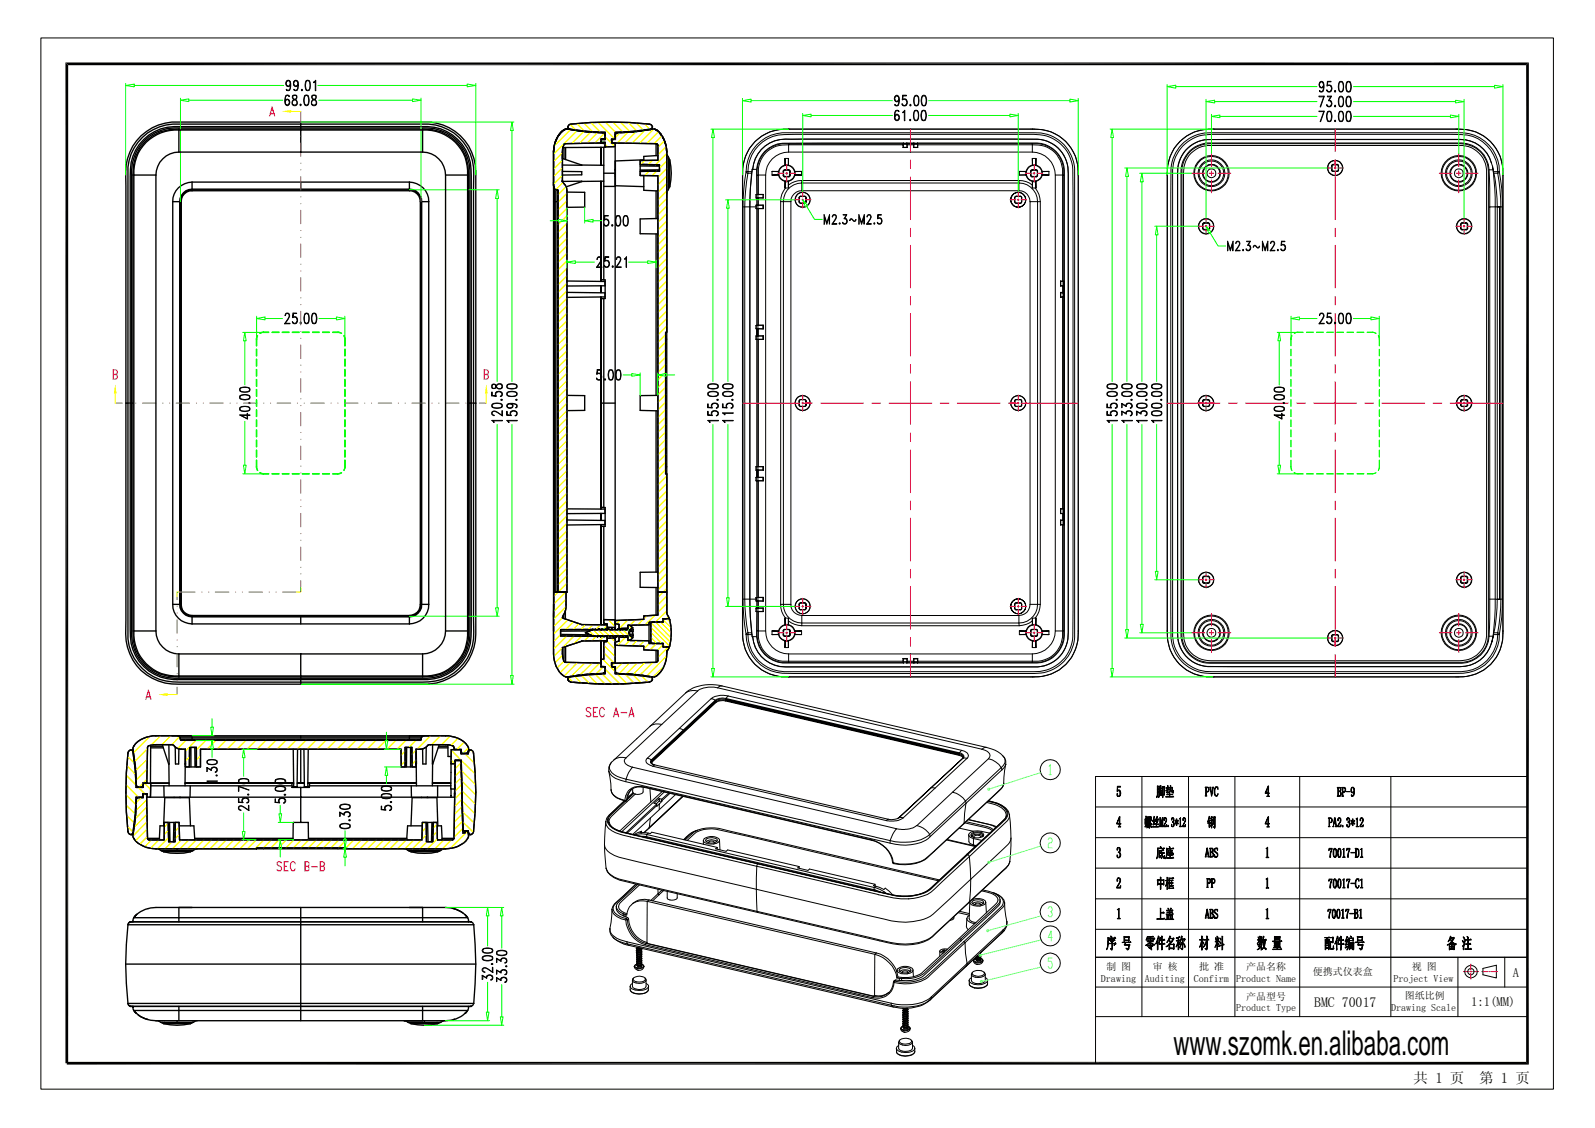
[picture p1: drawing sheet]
<svg xmlns="http://www.w3.org/2000/svg" width="297mm" height="210mm" viewBox="0 0 297 210" stroke-linecap="round" stroke-linejoin="round" font-family="sans-serif">
<defs><g id="words">
<text font-size="6.3" x="218.5" y="196.3">www.szomk.en.alibaba.com</text>
<g font-size="2.7">
<text x="263.2" y="201.6">共 1 页</text>
<text x="275.4" y="201.6">第 1 页</text>
</g>
<text font-size="2.6" x="244.7" y="187.4">BMC 70017</text>
<g font-size="2.4">
<text x="281.7" y="181.8">A</text>
<text x="273.9" y="187.4">1:1(MM)</text>
</g>
<g font-size="1.9">
<text x="205" y="182.7">Drawing</text>
<text x="206" y="180.5">制 图</text>
<text x="213.2" y="182.7">Auditing</text>
<text x="214.7" y="180.5">审 核</text>
<text x="222.3" y="182.9">Confirm</text>
<text x="223.3" y="180.6">批 准</text>
<text x="230.2" y="182.9">Product Name</text>
<text x="232.1" y="180.6">产品名称</text>
<text x="244.5" y="181.5">便携式仪表盒</text>
<text x="259.5" y="182.7">Project View</text>
<text x="262.9" y="180.5">视 图</text>
<text x="230.2" y="188.2">Product Type</text>
<text x="232.1" y="186.1">产品型号</text>
<text x="259.1" y="188.2">Drawing Scale</text>
<text x="261.6" y="186">图纸比例</text>
</g>
</g></defs>
<g fill="none" stroke="#000" stroke-width=".25">
<path d="M24.8 32.6h.1M24.8 32.6v84.9a8 8 0 0 0 8.5 8.5M26.5 25.6a9.1 9.1 0 0 1 6.9-2.5h45.2a8.9 8.9 0 0 1 9.6 9.3v82.8a12.3 12.3 0 0 1-1.2 7.3 9.1 9.1 0 0 1-8.4 4.5h-42.7a14.9 14.9 0 0 1-7.3-1 8.7 8.7 0 0 1-4.8-8.3v-85.3a8.6 8.6 0 0 1 2.7-6.8zM26.8 25.9a8.4 8.4 0 0 1 6.8-2.3h42.3a18.2 18.2 0 0 1 6.2 .4 8.5 8.5 0 0 1 5.6 8.8v82a17.3 17.3 0 0 1-.5 6.2 8.5 8.5 0 0 1-8.8 5.5h-42.3a16.6 16.6 0 0 1-6.2-.4 8.5 8.5 0 0 1-5.7-8.8v-82.1a17.3 17.3 0 0 1 .6-6.1l.5-1.2 .6-1zM26.9 26.2a8.6 8.6 0 0 1 6.8-2.4h42.1a17.8 17.8 0 0 1 6.1 .4 8.2 8.2 0 0 1 5.6 8.8v84.1a8.3 8.3 0 0 1-9.2 9.2h-42.1a17.8 17.8 0 0 1-6.2-.5 8.3 8.3 0 0 1-5.5-8.7v-84.1a8.7 8.7 0 0 1 2.4-6.8zM32.2 37.5h1.4M32.2 37.5v75M33.3 24v4.3a4.3 4.3 0 0 0-4.3 4.3h-4.1M33.3 24.2a7.9 7.9 0 0 0-8.4 8.4M33.3 24h45.4M33.3 24a8 8 0 0 0-8.5 8.6M33.6 37.5a2.24 2.24 0 0 1 2.2-2.2 2.17 2.17 0 0 0-2.2 2.2v75a2.17 2.17 0 0 0 2.2 2.2"/>
<path d="M33.6 37.5v75a2.24 2.24 0 0 0 2.2 2.2M33.6 37.5h.1M33.7 37.5v75M34.2 35.9l.4-.4 1.2-.3h40.4a2.31 2.31 0 0 1 2.3 2.3v75a2.31 2.31 0 0 1-2.3 2.3h-40.4a2.31 2.31 0 0 1-2.3-2.3v-75v-.6zM35.8 35.3h40.4zM35.8 35.5a2.02 2.02 0 0 0-2.1 2M35.8 33.9a3.6 3.6 0 0 0-3.6 3.6M35.8 33.9h40.4M35.8 35.5h40.4M35.8 33.9v1.6M56 22.7h22.8a9.3 9.3 0 0 1 9.8 9.3v43M56 22.7h-22.8a9.3 9.3 0 0 0-9.8 9.3v43"/>
<path d="M56 22.7v5.6M56 33.9v1.4M76.2 35.5a2.02 2.02 0 0 1 2.1 2M76.2 33.9a3.6 3.6 0 0 1 3.6 3.6M76.2 33.9v1.6M78.3 37.5h.1M78.3 37.5v75M78.4 37.5v75a2.17 2.17 0 0 1-2.2 2.2M78.4 37.5a2.17 2.17 0 0 0-2.2-2.2 2.24 2.24 0 0 1 2.2 2.2v75a2.24 2.24 0 0 1-2.2 2.2M78.4 37.5h1.4M78.7 24.2a7.9 7.9 0 0 1 8.4 8.4M78.7 24v4.3a4.3 4.3 0 0 1 4.3 4.3h4.2"/>
<path d="M78.7 24a8 8 0 0 1 8.5 8.6v84.9M79.8 37.5v75M103.1 33.9v.9l.2 .4-.2-.6zM103.1 28.3v93.4a4.7 4.7 0 0 0 2.3 4.3h.3M103.1 34.4h.1M103.1 37.5h.8M103.1 34.8h.1M103.3 35.2l.2 .1zM103.3 35.2v75M103.5 35.3h.3zM103.5 35.3v74.9M103.6 25.9l-.2 .7"/>
<path d="M103.8 25.7l-.1 .1M103.8 35.3l.1 .2M103.8 35.3v74.9M103.9 35.5v74.7h-.8v2.3M104 25.3h-.1a5.6 5.6 0 0 0-.8 3M104 25.3l.1-.2a5.1 5.1 0 0 0-1 3.2M104 25.2l-.1 .2M104.1 25l.1-.1-.5 .8-.4 1-.2 1.6v-.6M104.2 25l-.2 .1M104.3 24.8l-.2 .2M104.3 24.8l-.1 .1zM104.6 24.5l-.4 .5"/>
<path d="M104.6 24.5l-.3 .3 .2-.2M104.7 33.6h.1M104.7 24.4l.2-.2zM104.7 33.8h3.6M104.7 33.8h.1M104.7 33.7v.1M104.7 24.4l-.1 .1M104.7 24.4l-.2 .3M104.7 30.7h3.6M104.7 31.9l3.6 .1v.5l-3.6 .1M104.8 33.6l-.1 .2M104.8 34l.1 .1"/>
<path d="M104.8 33.9v.1M104.8 34h.1M104.8 27.5v.2M104.9 34.1l.4 .4 .3 1v74.7h-.2a8 8 0 0 1-.3 3.9l-.4 1 3.6 1.2M104.9 34.1h.1M104.9 24.2l-.3 .3M105 27l-.3 1.3M105 27l-.2 .5M105 24.2l-.3 .2M105 24.2h.1M105 24.2l-.9 .8M105 27.5v2.1"/>
<path d="M105.3 26.7l-.3 .3M105.3 24.1l-.3 .1M105.3 27.5v2.2M105.6 24l-.3 .1M105.6 35.8h3.3v2.8h-3.3M105.6 24h.1M105.7 24l2.2 .4zM105.7 24l3.5 .5 3.1 .2M105.7 24l-.7 .2 .2-.1M105.7 24l2.2 .4 4.4 .3M105.7 24a2.66 2.66 0 0 0-2.1 2l-.4 1.2-.1 1.1v5.6a1.35 1.35 0 0 0 .4 1.4h.3M105.7 23.8v.2"/>
<path d="M105.8 23.9v.1l-.8 .2 .5-.2M106 23.2a58 58 0 0 1 15.3 0l.2 .5-.4 .3-3.3 .5-3.3 .1v1.3h-.6v.8h.6v.6h-1.8v-.8h-.8v-.5h.8v-1.4l-3.3-.1-3.3-.5-.4-.3zM106.1 24l3.3 .5 3.3 .1v1.4h-.8v.7M106.1 24v.1M107.9 24.4l2.3 .2zM108.3 30.7l-3.6-1.2v-1.2v5.5M108.3 30.7l4.1 .1M108.3 33.8l-2.9 1M110.2 24.6l2.1 .1zM111.9 25.9h.7h-.7v.8h.5l.2 .2v.5l-7.8 .1M111.9 26.6l-6.6 .1M111.9 27.4v3.4"/>
<path d="M111.9 33.7v18.7M111.9 26.5h.8v.8M112.3 24.7l.3 .3M112.3 24.7l.2 .1M112.4 32.3h2.1M112.4 33.7l-4.1 .1M112.4 34.7h2.1M112.4 27.4v24.7M112.5 24.8l.1 .1M112.6 24.9v.1zM112.6 27.3h.1M112.6 25h.1"/>
<path d="M112.6 25v.9h-.7v.7l-6.8 .2-.3 .8-.1 .7v5.3l.2 .5a1.77 1.77 0 0 1 .7 1.4v74.7h-1.7v-74.7M112.6 25v1M114 26.6l8.2 .1zM114 26l.6-.1zM114 26v.7M114.5 32.4l.1 .2M114.5 25.9h-.6v.8h.6v90.4M114.5 27.3h-1.8M114.5 32.8h.1M114.6 30l5.3-.2zM114.6 34.6l5.3 .1zM114.6 31.7l-.1-.2 .1 .3"/>
<path d="M114.6 25v1M114.6 30v4.6M114.6 25h.1M114.7 24.8l.1-.1zM114.7 24.8l-.1 .2M114.8 24.7h.2M114.9 24.7l2.1-.1zM114.9 24.7l-.2 .1-.1 .2M114.9 24.7l-.2 .1-.1 .2v.9l-.6 .1v.6l8.2 .1 .3 .4v2.7l-3.3 .1v.7l3.6 .1v1.2h-3.6v.8h3.3v77.5h1.7v-22h-.3v-26.3l.3-.1v-33.5M119.2 30.9h3.6M119.2 30.6l3.6 .1v1.2h-3.6M119.3 24.4l-2.3 .2 2.4-.2"/>
<path d="M119.9 32.7v2.7l2.6 .2M121.1 24.1l-3.1 .4-3.1 .2M121.1 24l-3.3 .5-3.3 .1v1.3M121.1 24v.1M121.4 23.8v.2M121.4 23.8l-.3 .2M121.4 23.8l.1-.2-.2-.4a58 58 0 0 0-15.3 0l-.3 .4 .1 .2 .3 .2M121.5 24l.8 .2M121.5 24l.6 .1M121.5 24a2.66 2.66 0 0 1 2.1 2l.4 1.2 .2 1.1M121.5 24l-2.2 .4-4.4 .3M121.5 24l.5 .1"/>
<path d="M121.5 24l-.4 .1M121.5 24l-1.5 .3M121.5 23.8v.2M121.7 24l.6 .2M122 24.1l.3 .1-.2-.1M122.2 26.7l.3 .4M122.2 26.7v2.3M122.2 35.6v5.1M122.3 24.2l.2 .2zM122.3 24.2l.8 .9M122.3 24.2l.7 .8M122.3 24.2h.1"/>
<path d="M122.3 24.2l.5 .5M122.5 27.1h.1M122.5 27.1v2.7l-3.3 .1v2.8h3.3v81.8l-2.6 .2v.6l-5.3 .2v1.7M122.5 28.9l-2.6 .2v.8M122.7 24.6l-.2-.2 .3 .3M122.8 24.7l.2 .3M122.8 31.6l-3.6 .1M122.9 24.9l.2 .2M122.9 24.8l.2 .3M123 24.9h.1M123 25l.1 .1M123.1 25.1a5.9 5.9 0 0 1 1.1 3.2"/>
<path d="M123.1 25.1l.3 .3-.2-.2M123.1 25.1l.6 1 .2 .7 .3 1.5-.3-1.7M123.5 25.7v.1M123.8 26.5h.1M123.9 26.6l-.5-1.2 .5 1.4M123.9 26.5v.1M124.2 28.5l.3 .7M124.2 28.3v85.7l.3 1.2M124.2 29.3v.3M124.5 35.3l-.3 .8M124.5 29.2v6.1M124.5 29.6h.1"/>
<path d="M124.5 34.9h.1M124.6 29.6l.1 .2M124.6 29.6v5.3M124.7 34.8l-.1 .1M124.7 29.8a10.9 10.9 0 0 1 0 5M124.7 29.8v5M105.6 52.3l7 .1v.8h-7M105.6 54.4l7 .1v.8l-7 .1M111.9 53.2v1.3M111.9 55.3v39.5M111.9 52.1h.8v3.5h-.8M112.4 55.6v38.9"/>
<path d="M122.2 43.6v30M122.5 40.7l-3.3 .1v2.7l3.3 .1M23.4 75v40.5a11.8 11.8 0 0 0 1.3 7.3 9.5 9.5 0 0 0 8.5 4.6h22.8M23.4 75h1.4M87.2 75h1.4M88.6 75v40.5a12.3 12.3 0 0 1-1.3 7.3 9.5 9.5 0 0 1-8.5 4.6h-22.8M105.6 73.6l3.3 .1v2.7h-3.3M111.9 75h2.6M122.2 76.5v30M122.5 73.6l-3.3 .1v2.7l3.3 .1M124.2 61.8l-.3 .1v26.3h.3M124.2 63.2h-.3"/>
<path d="M105.6 94.7l7 .1v.8h-7M105.6 96.8l7 .1v.8h-7M111.9 95.6v1.3M111.9 97.7v18.6M111.9 94.4l.8 .1v3.5h-.8M112.4 98v18.3M123.9 86.9h.3M24.8 117.5h4.2a4.3 4.3 0 0 0 4.3 4.2v4.3M24.9 117.5a7.9 7.9 0 0 0 8.4 8.3M32.2 112.5a3.6 3.6 0 0 0 3.6 3.7M32.2 112.5h1.5M33.7 112.5a2.02 2.02 0 0 0 2.1 2.1"/>
<path d="M35.8 114.7h40.4zM35.8 116.2h40.4M35.8 114.7h.1M35.8 114.6v1.6M35.8 114.6h40.4M56 114.7v1.5M76.2 114.6v1.6M76.2 114.7h.1M78.3 112.5a2.02 2.02 0 0 1-2.1 2.1M78.3 112.5h1.5M79.8 112.5a3.6 3.6 0 0 1-3.6 3.7M87.1 117.5a7.9 7.9 0 0 1-8.4 8.3"/>
<path d="M87.2 117.5h-4.2a4.3 4.3 0 0 1-4.3 4.2v4.3M87.2 117.5a8 8 0 0 1-8.5 8.5M103.1 112.5h.1M103.1 110.2h2.5zM103.1 112.5v2.3M104.4 118.1l5.4 .1M105 114.4v.7M105.3 113.7v1.5M108.3 116.3h.1M108.3 116.3h4.8M109.5 118.1h.1M109.6 118.1h-.1l.6 .3"/>
<path d="M109.7 117.5v.1M109.7 117.5h-5.3M109.8 117.4l-.1 .1M109.8 117.4l-.8 .4 .6 .3M109.8 117.4v.1M109.8 117.5h.1M110.1 118.4h.5l.1 .1M110.1 118.4h.1M110.1 118.3v.1M110.4 117.2h.1M110.4 117.2l-.6 .3M110.4 117.2l.4 .1"/>
<path d="M110.7 118.5h.1M110.8 118.4h.3l.1 .2M110.8 118.4h-.1M110.8 118.4l-.1 .1M110.9 117.2l-.1 .1M110.9 117l.2 .3h.3M110.9 117l-.1 .3M110.9 117h.1M111.2 118.6h.1M111.4 118.4h.3l.1 .2M111.4 118.4h-.1M111.4 118.4l-.2 .2"/>
<path d="M111.5 117.2l-.1 .1M111.5 117l.2 .3h.3M111.5 117l-.1 .3M111.5 117h.1M111.8 118.6h.1M111.9 119.3v4.9h.7M111.9 119.3v4.8h.8v1.3l-3.5 .2-3.1 .4M112 118.4h.3l.1 .2M112 118.4h-.1M112 118.4l-.2 .2M112 117.2v.1M112.1 117l.2 .3h.3"/>
<path d="M112.1 117l-.1 .3M112.1 117h.1M112.4 115.4h2.1v1.4h-1.4v-.6h-.5l-.2-.3zM112.4 118.6h.1M112.4 119.3v3.4l-.5 .1M112.4 115.9l.2 .3M112.4 115.4h2.1M112.6 118.4h.3l.1 .2M112.6 118.4l-.1 .1M112.6 118.4l-.2 .2M112.6 119.5l-.2 .2M112.6 117.2v.1"/>
<path d="M112.6 116.2h.5v1.1M112.6 116.2v.1M112.6 119.3v.2M112.7 117l.2 .3h.3M112.7 117l-.1 .3M112.7 117h.1M113.1 118.8h1.4v4.6h-.6v.8h.6v1.2l6.6 .6 .2 .1 .2 .4-.2 .3-.4 .2a70.2 70.2 0 0 1-14.6 0l-.6-.5 .1-.2 .3-.3 6.6-.6v-1.3h-.8v-1.3l.5-.1v-3l.2-.2h.5zM113.1 119.3h-4.8l-3.6 1.3v1.1l.3 1.4M113.1 117.2h-8.7v1.2l8.7 .1v1h-.5M113.1 116.8h1.4M113.1 118.4l-.1 .2M113.1 118.4h.4l.1 .2"/>
<path d="M113.3 117l.1 .3h.4M113.3 117l-.1 .3M113.3 117h.1M113.7 118.4l-.1 .2M113.7 118.4h.4l.1 .2M113.9 117l.1 .3h.4M113.9 117l-.1 .3M113.9 117h.1M114.3 118.4l-.1 .2M114.3 118.4h.4l.1 .2M114.5 117l.1 .3h.4M114.5 117l-.1 .3"/>
<path d="M114.5 117h.1M114.5 118.4v5h-.6v.8h.6M114.5 118.8h-1.4M114.6 115.5l5.3-.2v-.6l2.6-.2v-4.3h1.7v3.8l.3 1-.1 .2h-.9v.6h-2.6v.5l-4 .1v.6h-1.6v-.8l-.7-.1zM114.6 118.4v1.7M114.6 116.1l.7 .1v1.1M114.9 118.4l-.1 .2M114.9 118.4h.4M115.1 117l-.1 .3M115.1 117l.1 .3h.4M115.1 117h.1M115.3 118.4v1l-.7 .1"/>
<path d="M115.3 118.4l.1 .2M115.3 118.7h1.6M115.5 118.4l-.1 .2M115.5 118.4h.4l.1 .2M115.7 117l.1 .3h.4M115.7 117l-.1 .3M115.7 117h.1M116 118.6h.1M116.1 118.4h.4l.1 .2M116.1 118.4l-.1 .2M116.3 117l.1 .3h.3M116.3 117l-.1 .3"/>
<path d="M116.3 117h.1M116.7 118.4l-.1 .2M116.7 118.4h.2v.8l4 .1M116.9 117l-.2 .3M116.9 117h.1M116.9 116.6l.1-.1a.87 .87 0 0 1 .8 .4M116.9 117h-1.6M117.2 118.1l.6 .6M117.2 117.3v.1M117.2 117.5v.6M117.2 118.2v.1M117.2 118.1h.7v.3"/>
<path d="M117.2 117.3l-.1 .5 .1 .5M117.2 118.3l.6 .4M117.2 118.1l.7 .3M117.8 116.9l-.6 .6M117.8 116.9l.1 .7h-.7M117.8 118.7l-.6-.4-.1-.5 .1-.5 .6-.4-.8-.5-.1 .2v.5l-.2 .2h-.3l-.1-.3-.1 .3h-.4l-.1-.3-.1 .3h-.4l-.1-.3-.1 .3h-.4l-.1-.3-.1 .3h-.4l-.1-.3-.1 .3h-.4l-.1-.3-.1 .3h-.3l-.2-.3-.1 .3h-.3l-.2-.3-.1 .3h-.3l-.2-.3-.1 .3h-.3l-.2-.3-.1 .3-.4-.1-1.4 .6 1.1 .6h.5l.1 .1 .1-.1h.3l.1 .2 .2-.2h.3l.1 .2 .2-.2h.3l.1 .2 .2-.2h.3l.1 .2 .1-.2h.4l.1 .2 .1-.2h.4l.1 .2 .1-.2h.4l.1 .2 .1-.2h.4l.1 .2 .1-.2h.4l.1 .2 .1-.2h.4l.1 .2 .1-.2h.2v.7l.1 .1M117.8 118.7l-.2 .3-.6 .2M117.8 118.7l-.3 .4-.5 .1M117.8 116.9l-.6 .4M117.8 116.9h.1M117.8 117.6v.5M117.8 118.7h.1"/>
<path d="M117.9 118.4l-.1 .3M117.9 118.4h.1M117.9 117.3l-.7 .2M120.9 116.3l-4 .1v.6M121.5 115.8l-.3 .2v3.6l.3 .2M122.2 109.4v5.1M122.5 110.2h1.7zM122.5 106.5h-3.3v2.8l3.3 .1M123.5 115.2h1.1l.1 .1M123.5 115.2v.6h-2l-.3 .2v3.6l.3 .2h2v.6h1.1a9.3 9.3 0 0 0 .1-5.1M123.5 115.2v.6h-2.6v4h2.6v.6M124.5 115l-.1 .2"/>
<path d="M124.7 115.3a8.6 8.6 0 0 1-.1 5.1h-1.1M24.2 139.7h.3l.3 .3M24.2 139.7l-.2 .2-.2 .3M24.2 139.7h.6M24.5 139.6h.3M24.8 139.7l.5 3.4 .1 3.1M24.8 140l.4 3.3 .2 3.3M24.8 139.7l.3 2.1 .3 4.4M24.8 140h.1M27.5 139.2l-.2 6.5h-.7v.8M27.5 139.2l-.2 6.5M28.1 138.9h2.2"/>
<path d="M28.1 139.2h2.3M28.1 138.8l-.1 7M29 137h3.8l.7 .2M29 137a4.8 4.8 0 0 0-4.2 2.2v.5M29 137h6.8v.8M30.2 138.6l1.3 3.6M31.4 138.6l.1 3.6M32.3 138.8l-.2-.2-3.7 .1-.7 .1-.2 .4M32.3 138.8l.9 .6 .5 .1M32.3 138.8a1.8 1.8 0 0 0 1.4 .7M32.6 139.1l.1 3.1h.6v-2.8M33.3 126h45.4"/>
<path d="M33.3 137h45.4M33.5 137.2h45M33.5 137.2l.1 .2M33.6 137.4h44.8M33.6 137.4l.1 .4h44.6M33.6 137.4v.3M33.6 137.7l.1 .1h44.6M33.6 137.7h44.8M34.5 139.5v2.7M35.6 139.1v3.7M36.3 139.1v3.7M54.6 139.5l.1 7h.6l.1-7"/>
<path d="M56 121.7v5.7M56 137v.4M56 139.5v6.3M56.6 139.5l.1 7h.6l.1-7M75.7 139.1v3.7M76.4 139.1v3.7M77.5 139.5v2.7v-.1M78.4 137.7l-.1 .1M78.4 137.4v.3M78.5 137.2l-.1 .2M79.4 139.1l-.1 3.1h-.6v-2.8M79.7 138.8l.2-.2 3.7 .1 .7 .1 .2 .4"/>
<path d="M79.7 138.8a2.11 2.11 0 0 1-2.2 .7v3.3h-2.8v-3.3h-37.4v3.3h-2.8v-3.3h-.8M79.7 138.8a2.12 2.12 0 0 1-2.2 .7v3.3h-.8v-3.7h-1.3v3.7h-.7v-3.3h-37.4v3.3h-.7v-3.7h-1.3v3.7h-.8v-3.3h-.8M80.6 138.6l-.1 3.6 1.3-3.6M81.6 139.2h1.8M81.7 138.9h1.7M83 137h-3.8l-.7 .2M83 137a4.7 4.7 0 0 1 4.2 2.2v.5M83 137h-6.8v.8M83.4 138.6v2.2h.6M84.5 139.2l.1 .3h1.3v.7h1M84.5 139.2l.1 .3h1.3v.7M84.7 139.5v.1"/>
<path d="M85.9 139.6l-.1 .3M87.2 140l-.1 .2h-.2M87.2 140l-.1 .3zM87.2 140h.1M87.2 139.7v.3M87.2 140v.3h-1.4v-.7h-1.8v2.6h.7v-.7h1.2l.3 13.5h.4v-.3h.6v.3M87.2 139.7h.5M87.2 140v.3h-1.4v-.7h-1.8v2.6M87.2 139.6h.3M87.7 139.7h-.2l-.3 .3M87.7 139.7l.3 .2 .2 .3M105 123.1l.2 .2"/>
<path d="M105 123.1l.3 .2M105 123.1l-.3-1.4v-1.1l3.6-1.3h4.8v-.8l-8.7-.1v-1.2h8.7v-.9h-4.8l-3.6-1.2 .2-.6a3.2 3.2 0 0 0 .5-2v-2.3h-2.3v11.5a4.7 4.7 0 0 0 2.3 4.3h.3M105 120.5v2.6M105.2 123.3h.1M105.3 123.3l6.6 .1v.8h.7M105.3 123.3l6.6 .1M105.3 120.4v2.9M105.3 126h.4M105.7 126.5l.6 .5M105.7 126l.1 .3M105.7 126.5l.3 .3M105.7 126v.4"/>
<path d="M105.7 126.5h.1M105.8 126.3l-.1 .2M105.8 126.3h.1M106.1 126l-.3 .3M106.1 126h.1M106.1 126h-.4M106.2 127h.1M106.3 127a70.2 70.2 0 0 0 14.6 0M106.3 127a70.5 70.5 0 0 0 14.6 0M112.3 125.4h.1M112.3 125.4l-4.4 .3-1.8 .3M112.3 125.4l-4.4 .3-2.2 .3"/>
<path d="M112.4 125.3l-.1 .1M112.6 125.2l-.2 .1M112.6 124.2v.8l-.3 .4M112.6 124.1v1.1M114 123.4v.7h.6v.9M114.5 124.1v1.3l3.5 .2 3.1 .4M114.6 125l.3 .4M114.6 120.1l5.3 .2v.7l2.6 .1v1.9M114.6 120.1v-.6l.7-.1v-.7h1.6v.5l4 .1v.5h2.6v.6l.9 .1M114.6 125l.2 .3M114.6 120.1l5.3 .2v.7l2.6 .1M114.8 125.3h.1"/>
<path d="M114.8 125.3l.1 .1M114.9 125.4l4.4 .3 1.8 .3M114.9 125.4l4.5 .3 2.1 .3M114.9 125.4l2.2 .1 4.4 .5M114.9 125.4h.1M121 127h-.1M121.1 126l.3 .3M121.1 126h.1M121.1 126h.4M121.4 126v.3M121.4 126.3l.1 .2M121.4 126.6v.1"/>
<path d="M121.5 126.5l-.2 .3-.4 .2M121.5 126.4v.1M121.5 126h.4M121.5 126v.3M121.5 126h.1M122.2 123.3l-8.2 .2v.6h.6v.9l.3 .4M122.2 121.1v2.2M122.2 123.3l-8.2 .2M122.5 123l-.3 .3M122.5 120.9v2.1M123.5 120.4l.9 .1M124.2 120.7a5.3 5.3 0 0 1-2.3 5.3h-.4"/>
<path d="M124.4 120.5h.1a5.2 5.2 0 0 0-.5 2.4l-.1 .6a4.1 4.1 0 0 1-2 2.5h-.4M124.4 120.4v.1M124.5 120.4l-.3 1.2M23.8 140.2a70.2 70.2 0 0 0 0 14.6M23.8 154.8l.2 .3 .2 .3M24.2 155.4h.3M24.5 155.4h.3M24.8 155.4a2.64 2.64 0 0 0 1.9 2.2l1.2 .3 1.1 .1h54M24.8 155l-.3 .4h-.3M24.8 155l-.3 .4M24.8 155h.1M25.4 148.4l-.2 3.3-.4 3.3"/>
<path d="M25.4 146.6h1.3v-.8h1.4l-.1 2.6h-.6v-.6h-.8v.6h-1.2M25.4 148.4h1.3M25.4 146.2l.3 .3M25.4 148.8l-.1 3.1-.5 3.5M25.4 148.8l-.3 4.4-.3 2.2M25.7 148.5l-.3 .3M25.7 146.5h1M25.7 148.5h1v-.7h.6l.2 8.3M25.7 146.5h.9M26.6 148.4v-.6h.8v.6h57.3M27.3 147.8l.2 8.3M27.4 145.8l-.8-.1v.8"/>
<path d="M27.4 147.8h-.7v.7h-1M27.5 156.1l.3 .3M27.5 156.1h2.2M27.8 156.4h2.8v-3.3h.7l.1 3.6h1.2v-3.6h.8v3.3h45.2v-3.3h.8v3.6h1.2l.1-3.6h.7v3.3h2.8M27.8 156.4h2.8v-3.3h2.8v3.3h45.2v-3.3h2.8v3.3h2.8M28.1 145.7h3.4M28.1 146.3h26.3M28.1 146.3l-.1 2.1M28.1 145.8v.5M29.2 158l.7 .3M29.9 158.3h6.1M29.9 158.3l.2 .1h5.7l.2-.1"/>
<path d="M30.3 158.4l.2 .2M30.5 158.6a10.7 10.7 0 0 0 5 0M30.5 153.7l.2-5.2h4.6l.2 5.2M30.5 158.6h5M30.5 146.3l.1 2.1M30.6 153.7h-.8l-.1 2.7M31.3 153.1l.1 3.6h1.2v-3.6M31.4 142.2l.1 4.1M31.5 145.8h-4.8v.8h-1.3M31.6 153.1l.1 3.6M32.4 153.1l-.1 3.6M32.4 148.4v.1"/>
<path d="M33 158v.4M33.4 153.7h2.7l.2 2.7M33.4 148.5h.2M34.5 145.7h20.2M34.5 145.8h20.2M34.5 142.2v4.1M35.3 142.8v-3.7h1.3v3.7M35.4 146.3v2.1M35.6 158.4l-.1 .2M36.2 156.1h18.4M36.7 158l-.7 .3M49.1 157.9v.1"/>
<path d="M54.3 145.8l.1 .8h3.2l.1-.8M54.6 156.4v-3.3h2.8v3.3M55.4 145.7h1.2M55.4 145.8h1.2M56 146.6v6.5M57.3 145.7h20.2M57.3 145.8h20.2M57.4 156.1h18.4M57.6 146.3h26.3M62.9 157.9v.1M64.3 158l-.1-.1h-16.4l-.1 .1 .1-.1 35.2 .1M75.3 158l.7 .3"/>
<path d="M75.4 142.8v-3.7h1.3v3.7M76 158.3l.2 .1h5.7l.2-.1M76 158.3h6.1M76.4 158.4l.1 .2M76.5 158.6a10.7 10.7 0 0 0 5 0M76.5 158.6h5M76.6 146.3v2.1M77.5 142.2v4.1zM78.5 148.4v.1M78.6 153.7h-2.7l-.2 2.7M79 158v.4M79.4 153.1v3.6h1.2l.1-3.6"/>
<path d="M79.6 148.4l-.1 .1M79.6 148.4l.1 .1M79.6 153.1l.1 3.6M80.4 153.1l-.1 3.6M80.5 145.7h3.4M80.5 145.8h3.4M80.6 142.2l-.1 4.1zM81.3 148.5h-4.6l-.2 5.2M81.4 148.5l.1 5.2M81.4 153.7h.8l.1 2.7M81.5 146.3v2.1M81.7 158.4l-.2 .2"/>
<path d="M82.3 156.1h2.2M82.8 158l-.7 .3M83.9 146.3l.1 .6M84 142.2l-.1 4.1M84 146.9v1.5M84 142.2h.7M84 146.9h.7M84.5 156.1l-.3 .3M84.6 147.8h.1M84.7 146.9l-.1 1.5M84.7 142.2v4.7M84.7 142.2v-.7h1.2l.3 13.5h.4v-.3h.6v.3"/>
<path d="M85.9 141.6l-.1 .3M85.9 140.2v.1M85.9 140.2h1M86.1 154.2l.1 .4M86.2 154.7h.1M86.6 154.7h.3M86.6 154.7v.4h-.4l-.4-13.5h-1l-.3 14.5M86.8 154.7h.1M86.9 154.7l.2 .1 .1 .6M86.9 154.7h-.3v.4h-.4l-.4-13.5h-1l-.3 14.5M86.9 140.2l-.1 .1M87.1 154.7l.1 .3z"/>
<path d="M87.1 154.7l.1 .7M87.2 140.1l-.1 .2M87.2 155h.1M87.2 155.4a2.67 2.67 0 0 1-1.9 2.2l-1.2 .3-1.1 .1M87.2 155.4h.3M87.2 155l.3 .4M87.2 155.4h.4M87.5 155.4h.2M88.2 154.8l-.2 .3-.3 .3M88.2 140.2a63.2 63.2 0 0 1 0 14.6M23.4 179.5h65.2M23.8 172.2a63.6 63.6 0 0 0 0 14.6"/>
<path d="M23.8 172.2h64.4M24.2 171.6l-.4 .5M24.2 171.6h63.5l.5 .6M24.2 171.6l-.2 .2-.2 .4M24.2 171.6h.2M24.2 171.6h63.6M24.9 170.8l-.1 .8v-.2M25.4 170.3l-.5 .5M25.4 170.3a5.4 5.4 0 0 1 3.6-1.4h54a5.4 5.4 0 0 1 3.6 1.4M25.5 170.2l-.1 .1M27.6 169.2h.1M33.3 168.9v2.7"/>
<path d="M56 168.9v21.1M78.7 168.9v2.7M84.4 169.2l1.8 .8M86.6 170.3l.5 .5h-62.2M86.6 170.3l.6 .7v.6v-.2M88.2 172.2a70.6 70.6 0 0 1 0 14.6M23.8 186.8h64.4M23.8 186.8l.2 .3 .2 .3M23.8 186.9l.4 .4M24.2 187.4h31.8M24.4 187.4h.1M24.8 187.5v-.1v.6l.6 .7"/>
<path d="M25.4 188.7a6.6 6.6 0 0 0 5.2 1.3h50.8a6.6 6.6 0 0 0 5.2-1.3M25.8 189l.7 .4 1.1 .4M29.2 190l.7 .3M29.9 190.3h6.1M30.3 190.4h.1M30.5 190.6l-.2-.1h5.3l-.1 .1M30.5 190.6a10.7 10.7 0 0 0 5 0M30.5 190.6h5M33 190v.4M33.3 187.4v2.6M35.6 190.4h.1M36.7 190l-.7 .3"/>
<path d="M56 187.4h31.7M75.3 190l.7 .3M76 190.3h6.1M76.4 190.4h.1M76.5 190.6l-.1-.1h5.3l-.2 .1M76.5 190.6a10.7 10.7 0 0 0 5 0M76.5 190.6h5M78.7 187.4v2.6M79 190v.4M81.7 190.4h.1M82.8 190l-.7 .3M84.7 189.7l-.3 .1"/>
<path d="M86.6 188.7h.1M87.1 188.1h-62.2l.5 .6M87.1 188.1l-.5 .6M87.2 187.4l-.1 .7M87.2 187.4v.1M87.6 187.4h.2M88.2 186.8l-.5 .6"/>
</g>
<g fill="none" stroke="#ff0" stroke-width=".25">
<path d="M104.7 28.4l-1.6 1.7M104.7 29.8l-1.6 1.7M104.7 31.2l-1.6 1.7M104.7 32.6l-1.6 1.7M104.8 34l-1.3 1.3M105.4 34.7l-1.5 1.5M105.6 36l-1.7 1.6M105.6 38.8l-1.7 1.6M105.6 37.4l-1.7 1.6M106.2 23.1l1 1.1M106.2 24.1l-3 3.1M107.4 23l1.4 1.4"/>
<path d="M107.4 24.3l-4.3 4.4M108.7 24.5l-2.2 2.2M108.7 22.9l1.7 1.6M110 24.6l-2.1 2.1M110 22.8l1.8 1.8M111.3 24.7l-2 2M111.4 22.8l3.1 3.1M111.9 26.1l.4 .4M112.6 24.8l-1.9 1.9M112.7 25.5l1.8 1.8M112.7 26.9l.4 .4M112.7 22.7l1.9 1.9"/>
<path d="M114.1 22.7l1.9 1.9M114.2 26l-.2 .2M115.5 24.7l-.9 .9M115.5 22.7l1.8 1.8M116.9 24.6l-2 2M117 22.8l1.6 1.6M118.4 24.5l-2.1 2.2M118.5 22.9l1.3 1.3M119.4 31.9l-.2 .2M120 23l1 1.1M120 24.3l-2.3 2.4M120 29.9l-.7 .7"/>
<path d="M120.8 31.9l-.8 .8M121.5 29.8l-.8 .8M121.7 24l-2.7 2.7M122.3 31.9l-.9 .8M122.6 24.5l-2.2 2.2M123.3 25.3l-1.5 1.4M123.7 26.2l-1.2 1.2M124 27.3l-1.5 1.5M124.2 28.6l-2.2 2.1M124.2 30l-1.4 1.3M124.2 31.4l-1.7 1.6M124.2 32.8l-1.7 1.6"/>
<path d="M124.2 34.2l-1.7 1.6M124.2 35.6l-1.7 1.6M124.2 36.9l-1.7 1.7M124.2 38.3l-1.7 1.7M124.2 39.7l-1.7 1.7M105.6 40.2l-1.7 1.6M105.6 41.6l-1.7 1.6M105.6 43l-1.7 1.6M105.6 44.4l-1.7 1.6M105.6 45.8l-1.7 1.6M105.6 47.2l-1.7 1.6M105.6 48.5l-1.7 1.7"/>
<path d="M105.6 51.3l-1.7 1.7M105.6 52.7l-1.7 1.7M105.6 54.1l-1.7 1.7M105.6 55.5l-1.7 1.7M105.6 56.9l-1.7 1.7M105.6 58.3l-1.7 1.7M105.6 49.9l-1.7 1.7M105.6 59.7l-1.7 1.6M124.2 41.1l-1.7 1.7M124.2 42.5l-1.7 1.7M124.2 43.9l-1.7 1.7M124.2 45.3l-1.7 1.7"/>
<path d="M124.2 46.7l-1.7 1.7M124.2 48.1l-1.7 1.7M124.2 49.5l-1.7 1.7M124.2 50.9l-1.7 1.7M124.2 52.3l-1.7 1.7M124.2 53.7l-1.7 1.7M124.2 55.1l-1.7 1.7M124.2 56.5l-1.7 1.7M124.2 57.9l-1.7 1.7M124.2 59.3l-1.7 1.7M105.6 68.1l-1.7 1.6M105.6 75l-1.7 1.7"/>
<path d="M105.6 61.1l-1.7 1.6M105.6 62.5l-1.7 1.6M105.6 63.9l-1.7 1.6M105.6 65.3l-1.7 1.6M105.6 66.7l-1.7 1.6M105.6 69.5l-1.7 1.6M105.6 70.9l-1.7 1.6M105.6 72.3l-1.7 1.6M105.6 73.7l-1.7 1.6M105.6 76.4l-1.7 1.7M105.6 77.8l-1.7 1.7M105.6 79.2l-1.7 1.7"/>
<path d="M123.9 62.3l-1.4 1.4M123.9 63.7l-1.4 1.4M123.9 65.1l-1.4 1.4M123.9 66.5l-1.4 1.4M123.9 67.9l-1.4 1.4M123.9 69.2l-1.4 1.5M123.9 70.6l-1.4 1.5M123.9 72l-1.4 1.5M123.9 73.4l-1.4 1.5M123.9 74.8l-1.4 1.5M123.9 76.2l-1.4 1.5M123.9 77.6l-1.4 1.5"/>
<path d="M123.9 79l-1.4 1.5M124.2 60.7l-1.7 1.6M105.6 80.6l-1.7 1.7M105.6 82l-1.7 1.7M105.6 97.4l-1.7 1.7M105.6 98.8l-1.7 1.6M105.6 83.4l-1.7 1.7M105.6 84.8l-1.7 1.7M105.6 86.2l-1.7 1.7M105.6 87.6l-1.7 1.7M105.6 89l-1.7 1.7M105.6 90.4l-1.7 1.7"/>
<path d="M105.6 91.8l-1.7 1.7M105.6 93.2l-1.7 1.7M105.6 94.6l-1.7 1.7M105.6 96l-1.7 1.7M123.9 80.4l-1.4 1.5M123.9 81.8l-1.4 1.5M123.9 83.2l-1.4 1.5M123.9 84.6l-1.4 1.5M123.9 86l-1.4 1.5M123.9 87.4l-1.4 1.5M124.2 88.6l-1.7 1.6M124.2 90l-1.7 1.6"/>
<path d="M124.2 91.4l-1.7 1.6M124.2 92.8l-1.7 1.6M124.2 94.2l-1.7 1.6M124.2 95.6l-1.7 1.6M124.2 97l-1.7 1.6M124.2 98.4l-1.7 1.6M124.2 99.8l-1.7 1.6M104.4 118.1l-1.3 1.4M104.7 115l-1.6 1.7M105.4 111.5l-2.3 2.4M105.4 112.9l-2.3 2.4M105.5 118.4l-2.4 2.5"/>
<path d="M105.6 108.6l-2.5 2.4M105.6 110l-2.5 2.4M105.6 100.2l-1.7 1.6M105.6 101.6l-1.7 1.6M105.6 103l-1.7 1.6M105.6 104.4l-1.7 1.6M105.6 107.2l-1.7 1.6M105.6 105.8l-1.7 1.6M105.7 115.4l-2.6 2.7M106.8 115.7l-1.5 1.5M106.9 118.4l-2.1 2.2M107.8 116.1l-1.1 1.1"/>
<path d="M108.3 118.4l-1.5 1.4M109 116.3l-.9 .9M109.1 117.8l.2 .1M109.7 118.4l-.9 .9M109.7 117.5l1 .9M110.4 117.2h.1M110.4 116.3l-.9 .9M110.5 117.3l1.1 1.1M111 118.4l-.8 .9M111.4 117.3l1.2 1.1M111.8 116.3l-.9 .9M112.1 117l.1 .1"/>
<path d="M112.3 117.3l1.1 1.1M112.4 118.5l-.8 .8M113.1 116.4l-.8 .8M113.1 119.2l-.1 .1M113.1 116.6l.2 .2M113.1 119.4l1.4 1.5M113.2 117.2l1.2 1.2M113.2 115.4l1.3 1.3M113.6 118.5v.1M113.9 118.8l.6 .7M114.2 117.3l1.2 1.2M115 117.2l1.2 1.2"/>
<path d="M115.4 115.5l-.6 .7M116 117.3l1.7 1.6M116.5 118.7l-1.5 1.4M116.8 117.1l.4 .4M116.9 115.4l-1.6 1.6M116.9 116.8l-.2 .2M116.9 119l.1 .2M117.1 116.5l.5 .5M117.3 119.2l-1 1M118.3 115.4l-1 1M118.6 119.2l-.9 1M119.8 115.3l-1.1 1.1"/>
<path d="M120 119.3l-1 1M120.5 114.6l-.6 .6M120.9 119.8l-1 1M121.2 116.8l3.5 3.5M121.2 117.7l2 2.1M121.2 118.7l1.1 1.1M121.3 116l3.5 3.5M122 114.5l-1.9 1.8M122.3 119.8l-1.3 1.2M123 115.8l2 2M123.5 115.8h.1M123.5 115.4l1.5 1.4"/>
<path d="M124.2 101.2l-1.7 1.6M124.2 102.6l-1.7 1.6M124.2 104l-1.7 1.6M124.2 105.4l-1.7 1.6M124.2 106.8l-1.7 1.6M124.2 108.2l-1.7 1.6M124.2 109.6l-1.7 1.6M124.2 110.9l-1.7 1.7M124.2 112.3l-1.7 1.7M124.2 113.7l-2.2 2.1 3 2.9M124.2 115.2l.6 .6M124.5 114.8l-.4 .4"/>
<path d="M24.4 139.6l.4 .3M27.4 139.4l-2.3 2.4M27.9 137.1l-3.1 3.1M29.9 137l-1.8 1.7M31.8 137l-1.7 1.6M33.4 137.2l-1.4 1.4M34.6 137.8l-1.5 1.6M36.5 137.8l-2 2M38.3 137.8l-1.7 1.8M40.2 137.8l-1.6 1.7M42.1 137.8l-1.7 1.7M43.9 137.8l-1.6 1.7"/>
<path d="M45.8 137.8l-1.7 1.7M47.7 137.8l-1.7 1.7M49.5 137.8l-1.6 1.7M51.4 137.8l-1.7 1.7M53.2 137.8l-1.6 1.7M55.1 137.8l-1.6 1.7M57 137.8l-1.7 1.7M58.8 137.8l-1.6 1.7M60.7 137.8l-1.7 1.7M62.6 137.8l-1.7 1.7M64.4 137.8l-1.6 1.7M66.3 137.8l-1.7 1.7"/>
<path d="M68.1 137.8l-1.6 1.7M70 137.8l-1.6 1.7M71.9 137.8l-1.7 1.7M73.7 137.8l-1.6 1.7M75.4 139.8l-.7 .8M75.6 137.8l-1.7 1.7M77.5 137.8l-1.4 1.3M77.5 139.7l-.8 .7M80.2 137l-2.5 2.5M82 137l-1.6 1.6M83.8 137l-1.6 1.6M84 139.7l1.8 1.8"/>
<path d="M85.3 137.4l-1.3 1.4M85.8 139.6h.1M86.4 138.2l-1.3 1.3M87.2 139.2l-1 1M87.7 139.6l.5 .5M104.7 120.6l-1.6 1.6M104.7 122l-1.4 1.4M105 123.1l-1.3 1.3M105.9 126.1l.8 .9M106.2 123.4l-1.9 1.8M107 125.9l1.2 1.3M107.5 123.4l-2.5 2.5"/>
<path d="M108.2 125.7l1.6 1.5M108.9 123.4l-2.5 2.5M109.5 125.6l1.7 1.7M110.3 123.4l-2.3 2.2M110.8 125.5l1.8 1.8M111.7 123.4l-2.1 2.1M111.9 123.9l.3 .2M112.1 125.5l1.9 1.9M112.2 122.7l2.3 2.3M112.3 124.2l-1.2 1.2M112.4 120.1l2.1 2.2M112.4 121.5l1.9 1.9"/>
<path d="M112.7 124.6l2.7 2.7M114.4 123.5l-.4 .4M114.9 125.5l1.8 1.8M115.9 123.4l-1.3 1.3M116.4 125.5l1.7 1.7M117.3 123.4l-2 2M117.9 125.6l1.5 1.5M118.7 123.4l-2 2M119.5 125.8l1.2 1.2M120.1 123.4l-2.2 2.1M121.1 126l.4 .4M121.5 123.4l-2.3 2.2"/>
<path d="M123.5 120l-1.1 1.1M123.5 120l.4 .4M123.7 124l-2.1 2M124.1 122.1l-3.7 3.7M124.4 120.5l-1.9 1.9M23.4 146.1l2.4 2.3M23.4 147.9l1.9 1.9M23.4 149.9l1.8 1.6M23.5 144.3l1.8 1.8M23.6 151.8l1.4 1.4M23.6 142.5l1.6 1.7M23.7 153.8l1.1 1.1"/>
<path d="M23.7 140.8l1.4 1.3M25.8 146.6l1.2 1.2M26.3 148.5l-.9 .9M26.6 145.8l-.7 .7M26.9 145.8l1.2 1.2M27 147.8l-.3 .3M27.3 148.9l-1.9 2M27.3 150.2l-2.1 2.2M27.3 145.1l-.6 .6M27.4 151.6l-2.4 2.4M27.4 153l-2.6 2.7M27.4 148.2l.2 .2"/>
<path d="M27.4 143.2l-2 2M27.4 154.3l-2.2 2.2M27.4 141.3l-2.1 2.2M27.5 155.7l-1.5 1.5M28.2 156.4l-1.2 1.2M29.6 156.4l-1.6 1.5M31.3 153.2l-.7 .8M31.4 154.6l-.8 .8M31.4 156l-2.1 2M32 156.7l-1.3 1.3M32.9 153.1l-.3 .2M33.4 154l-.8 .8"/>
<path d="M33.4 155.4l-.8 .8M33.8 156.4l-1.7 1.6M35.2 156.4l-1.7 1.6M35.3 140.9l-.8 .7M36.6 156.4l-1.7 1.6M37.3 140.7l-.7 .8M37.3 142.6l-.1 .2M38 156.4l-1.7 1.6M39.4 156.4l-1.7 1.6M40.8 156.4l-1.7 1.6M42.2 156.4l-1.7 1.6M43.6 156.4l-1.7 1.6"/>
<path d="M45 156.4l-1.7 1.6M46.3 156.4l-1.6 1.6M47.7 156.4l-1.6 1.6M49.1 156.4l-1.6 1.6M50.5 156.4l-1.4 1.5M51.9 156.4l-1.4 1.5M53.3 156.4l-1.4 1.5M54.7 156.4l-1.5 1.5M56.1 156.4l-1.5 1.5M57.5 156.4l-1.5 1.5M58.9 156.4l-1.5 1.5M60.3 156.4l-1.5 1.5"/>
<path d="M61.7 156.4l-1.5 1.5M63.1 156.4l-1.5 1.5M64.5 156.4l-1.5 1.5M65.9 156.4l-1.6 1.6M67.3 156.4l-1.7 1.6M68.7 156.4l-1.7 1.6M70.1 156.4l-1.7 1.6M71.5 156.4l-1.7 1.6M72.8 156.4l-1.6 1.6M74.2 156.4l-1.6 1.6M75.4 141.7l-.7 .7M75.6 156.4l-1.6 1.6"/>
<path d="M77 156.4l-1.6 1.6M77.5 141.5l-.8 .8M78.4 156.4l-1.6 1.6M78.9 153.1l-.3 .3M79.4 154l-.8 .8M79.4 155.4l-.8 .8M79.5 156.7l-1.3 1.3M81.4 153.4l-.7 .8M81.4 154.8l-.8 .8M81.4 156.2l-1.8 1.8M82.6 156.4l-1.6 1.6M84 141.5l.7 .7"/>
<path d="M84 156.4l-1.6 1.6M84.9 141.6h-.1M85.8 142l-1 1.1M85.9 143.4l-1.2 1.1M85.9 141.6l2.6 2.5M85.9 144.7l-1.2 1.2M85.9 146.1l-1.2 1.2M85.9 143.5l2.7 2.6M86 147.4l-1.3 1.4M86 145.4l2.6 2.5M86 148.8l-1.3 1.3M86.1 150.1l-1.5 1.5"/>
<path d="M86.1 147.3l2.5 2.5M86.1 151.5l-1.5 1.5M86.1 149.2l2.4 2.3M86.1 152.9l-1.5 1.5M86.1 154.3l-1.6 1.6M86.1 151.1l2.2 2.2M86.2 153l2 2M86.2 154.9l.1 .1M86.6 140.3l1.8 1.8M87 154.8l-3.1 3.1M87.1 156.1l-1 .9"/>
</g>
<g fill="none" stroke="#0f0" stroke-width=".19">
<path d="M23.4 15.9l1.6-.2v.5zM23.4 15.5v17.1M25 15.9h27.8M33.6 18.7l1.6-.3v.5zM33.6 18.3v19.2M35.2 18.7h17.5M59.2 15.9h27.8M59.3 18.7h17.5M76.8 18.4l1.6 .3-1.6 .2zM78.4 18.3v19.2M87 15.7l1.6 .2-1.6 .3zM88.6 15.5v17.1"/>
<path d="M56 22.7h39.7M76.2 35.3h16.8M92.6 35.3l.2 1.6h-.5zM92.6 36.9v34.1M95.3 22.7l.3 1.6h-.5zM95.3 24.3v46.7M47.8 59.3l1.6-.3v.6zM47.8 58.9v4.3M49.4 59.3h3.2M59.4 59.3h3.2M62.6 59l1.6 .3-1.6 .3zM64.2 58.9v4.3"/>
<path d="M45.2 61.9h3.9M45.6 61.9l.2 1.6h-.5zM45.6 63.5v8.2M45.6 78.4v8.2M92.6 79v34.1M95.3 79v46.8M45.2 88.2h3.9M45.3 86.6h.5l-.2 1.6zM76.2 114.7h16.8M92.3 113.1h.5l-.2 1.6zM56 127.4h39.7M95.1 125.8h.5l-.3 1.6z"/>
</g>
<g fill="none" stroke="#000" stroke-width=".19">
<path d="M53.1 19.2l.1 .3 .3 .1 .3-.1 .1-.3M53.1 18.9l.1-.3 .3-.1 .3 .1 .1 .3M53.2 17.9h.6M53.3 15.7l.1 .3h.2h.3l.2-.3M53.3 15.4l.1-.3 .2-.1 .3 .1 .2 .3M53.3 17.8l-.1 .3-.1 .9 .1 .4 .2 .2M53.4 18.5l-.2 .2-.1 .3M53.4 16.7h.5M53.6 18.5a.58 .58 0 0 1 0 1.1M53.6 15a.58 .58 0 0 0 0 1M53.8 17.8l.1 .2a.39 .39 0 0 0-.7-.2 1.44 1.44 0 0 0 .3 1.9 .58 .58 0 0 0 .5-.7 .58 .58 0 0 0-.8-.5l-.1 .2M53.8 15l.2 .2 .1 .4-.1 .9-.2 .3"/>
<path d="M54.1 15.9a.41 .41 0 0 1-.4 .2 .41 .41 0 0 1-.4-.2 .55 .55 0 0 1 0-.7 .55 .55 0 0 1 .6-.2 1.74 1.74 0 0 1 0 1.8 .4 .4 0 0 1-.6-.2l.1 .2M54.1 15.6l-.1 .3-.2 .1M54.4 19.4l.2 .2M54.5 17.8l-.1 .4 .2 .2a.61 .61 0 0 1 .6 .4 .61 .61 0 0 1-.2 .8h-.3a.61 .61 0 0 1-.2-.8 .61 .61 0 0 1 .7-.4v-.1a.45 .45 0 0 0-.2-.6zM54.5 17.9h.7M54.6 17.8a.57 .57 0 0 0 .6 .8 .56 .56 0 0 1 .1 .9 .56 .56 0 0 1-.9 0v-.2a.67 .67 0 0 1 .6-.9 .46 .46 0 0 0 .2-.6M54.7 15.7l.4 .3h.2l.2-.3M54.7 15.4l.4-.4 .2 .1 .2 .3M54.8 16.7h.5M55 15a.58 .58 0 0 0 0 1M55.2 15a1.44 1.44 0 0 1 .1 1.8M55.3 19.4l-.2 .2"/>
<path d="M55.5 15.9a.45 .45 0 0 1-.4 .2 .45 .45 0 0 1-.4-.2v-.7a.44 .44 0 0 1 .4-.3 .44 .44 0 0 1 .4 .3v.4a1.02 1.02 0 0 1-.4 1.3l-.3-.1-.1-.2 .2 .2M55.5 15.6l-.3 .4M55.9 19.4l.2 .1-.1 .2zM55.9 19.5l.1 .1zM56.2 16.6l.1 .1v.2l-.2-.1zM56.2 16.7l.1 .1zM56.8 17.8l.3-.1a1.24 1.24 0 0 1 .4 1.6l-.1 .3-.4 .1a1.56 1.56 0 0 1-.2-1.9zM56.8 19.5h.6M56.8 17.9h.6M56.8 17.8a1.94 1.94 0 0 0 0 1.8M57 15h.6l.1 .3 .1 .5a.89 .89 0 0 1-.4 1.1h-.2a1.24 1.24 0 0 1-.3-1.6zM57 16.7h.6"/>
<path d="M57 15.1h.6M57.1 15a1.94 1.94 0 0 0 0 1.8M57.3 17.8a1.94 1.94 0 0 1 0 1.8M57.5 15a1.94 1.94 0 0 1 0 1.8M58 19.4l.2 .2M58.1 17.8l-.1 .4 .2 .2a.61 .61 0 0 1 .6 .4 .61 .61 0 0 1-.2 .8h-.3a.61 .61 0 0 1-.2-.8 .61 .61 0 0 1 .7-.4v-.1a.45 .45 0 0 0-.2-.6zM58.1 17.9h.7M58.2 17.8a.57 .57 0 0 0 .6 .8 .56 .56 0 0 1 .1 .9 .56 .56 0 0 1-.9 0v-.2a.67 .67 0 0 1 .6-.9 .46 .46 0 0 0 .2-.6M58.4 15.3l.4-.4v2l-.1-1.8-.3 .3zM58.9 19.4l-.2 .2M54.5 60l.2 .2M55.1 59a.76 .76 0 0 1 0 1.2"/>
<path d="M55.3 59.4l-.1-.3-.2-.1-.5 .1 .1-.8h.6l-.6 .1v.6a.62 .62 0 0 1 .8 .6 .62 .62 0 0 1-.8 .6l-.1-.3a.42 .42 0 0 0 .7 .2l.1-.3M56.8 58.4l.3-.1a.91 .91 0 0 1 .5 1.1l-.2 .8-.4 .1a1.24 1.24 0 0 1-.3-1.6zM56.8 58.5l.2-.1 .4 .1M56.9 58.4l-.2 .7v.8l.2 .3M57.3 58.4a2.02 2.02 0 0 1 0 1.8M58.2 58.4l.4-.1a1.24 1.24 0 0 1 .3 1.6l-.1 .3-.4 .1a1.24 1.24 0 0 1-.3-1.6zM58.2 58.5l.2-.1 .4 .1M58.3 58.4a2.02 2.02 0 0 0 0 1.8M58.7 58.4a2.02 2.02 0 0 1 0 1.8M44.7 75.9l.8-.3a.89 .89 0 0 1 1.1 .5v.1a1.21 1.21 0 0 1-1.6 .3l-.3-.1zM44.7 73.7a1.94 1.94 0 0 1 1.8 0l.1 .3a1.21 1.21 0 0 1-1.6 .4l-.3-.2zM44.7 72.3a1.94 1.94 0 0 1 1.8 0l.1 .3a.89 .89 0 0 1-1.1 .4l-.8-.2z"/>
<path d="M44.7 76.3l.8 .2h.7l.3-.2M44.7 75.9a1.94 1.94 0 0 1 1.8 0M44.7 74.2a1.94 1.94 0 0 0 1.8 0M44.7 73.7a1.94 1.94 0 0 1 1.8 0M44.7 72.8a1.94 1.94 0 0 0 1.8 0M44.7 72.3l.8-.2 .7 .1 .3 .1M44.8 75.9v.5M44.8 73.7v.5M44.8 72.3v.5M46 78l.1-1v1l-1.5-.7h2h-1.7l1.2 .7M46.3 75l.2-.1 .1 .2h-.2zM46.4 75l.1 .1z"/>
<path d="M46.4 75.9v.5M46.4 73.7v.5M46.4 72.3v.5M53.1 60.2l.9 .1h-1a2.01 2.01 0 0 0 .8-1.6l-.2-.3h-.2l-.2 .4-.1-.1a.45 .45 0 0 1 .6-.4 .45 .45 0 0 1 .1 .7l-.7 1.3M55.9 60.1l.1-.1v.3zM56 60.1v.1zM56.8 60.1l.2 .1 .4-.1M58.2 60.1l.2 .1 .4-.1M91.6 78.3l1.9 .1h-1.7l.1 .2zM91.6 75.3l.8-.3a.83 .83 0 0 1 1.1 .6 1.24 1.24 0 0 1-1.6 .3l-.3-.1zM91.6 71.6v.5a.48 .48 0 0 0 .8 0l.2-.4a.52 .52 0 0 1 .7-.1l.2 .5a.63 .63 0 0 1-.8 .2 .63 .63 0 0 1-.4-.6l-.3-.2zM91.6 75.7l.8 .2h.8l.3-.2"/>
<path d="M91.6 75.3a2.02 2.02 0 0 1 1.9 0M91.6 71.7a.46 .46 0 0 1 .7 .1 .61 .61 0 0 0 .7 .7 .61 .61 0 0 0 .5-.9 .77 .77 0 0 0-.8-.1 .77 .77 0 0 0-.5 .7h-.6M91.8 75.3l-.2 .2 .2 .3M91.8 71.6l-.2 .2 .2 .5M92.3 73.2a.76 .76 0 0 1 1.2 0M92.7 72.9l-.3 .2-.1 .2 .1 .5-.8-.1v-.7v.6l.7 .1a.62 .62 0 0 1 .6-.9 .62 .62 0 0 1 .6 .9l-.3 .1a.42 .42 0 0 0 .1-.7l-.2-.2M93.3 71.5l.2 .2M93.3 74.3l.2 .2h-.2zM93.3 74.4l.2 .1zM93.3 75.3l.2 .2-.2 .3M93.5 77.4v-1v1a2.75 2.75 0 0 0-1.6-.8l-.3 .2v.3l.4 .3-.4-.3v-.4l.3-.2a2.01 2.01 0 0 1 1.6 .9M93.5 73.6l-.2 .2"/>
<path d="M93.5 72.1l-.2 .2M94.4 78.3l1.9 .1h-1.8l.3 .2h-.1zM94.4 73.1a1.94 1.94 0 0 1 1.8 0l.1 .3a.89 .89 0 0 1-1.1 .4h-.5l-.3-.2zM94.4 71.7l.3-.2h.5a.89 .89 0 0 1 1.1 .4v.1a1.24 1.24 0 0 1-1.6 .3l-.3-.3zM94.4 75.7l.2 .2h.3h.4l.2-.2M94.4 73.6a1.94 1.94 0 0 0 1.8 0M94.4 73.1l.3-.1 .5-.1 .7 .1 .3 .1M94.4 72.1l.3 .2h.5h.7l.3-.2M94.4 71.7a1.94 1.94 0 0 1 1.8 0M94.5 73.1v.5M94.5 71.7v.5M94.8 75.2l-.3 .1-.1 .2 .1 .3 .3 .1"/>
<path d="M95 75.2l.5 .3M95.1 76.8a.76 .76 0 0 1 1.1 0M95.1 75.2l.3 .1 .1 .2-.1 .3-.3 .1M95.3 75.2a.41 .41 0 0 1 .2 .4 .41 .41 0 0 1-.2 .3 .55 .55 0 0 1-.7 0 .55 .55 0 0 1-.2-.6 1.74 1.74 0 0 1 1.8 0l.1 .4-.1 .2h-.2l.2-.1M95.5 76.5l-.3 .2a.51 .51 0 0 0 0 .7l-.8-.1v-.7v.6l.7 .1a.62 .62 0 0 1 .5-.9 .62 .62 0 0 1 .6 .9l-.3 .1a.45 .45 0 0 0 .2-.7l-.3-.2M96 74.4l.2-.1 .1 .2h-.2zM96.1 74.4l.1 .1zM96.1 75.3v.6M96.1 73.1v.5M96.1 71.7v.5M96.2 75.4a2.23 2.23 0 0 0-1.6-.1l-.2 .2M96.2 77.2l-.2 .2"/>
</g>
<g fill="none" stroke="#0f0" stroke-width=".25">
<path d="M47.7 65v1.2M47.7 66.9v1.2M47.7 68.8v1.2M47.7 70.6v1.3M47.7 72.5v1.3M47.7 74.4v1.2M47.7 76.3v1.2M47.7 78.2v1.2M47.8 65v1.2M47.8 66.9v1.2M47.8 68.8v1.2M47.8 70.6v1.3"/>
<path d="M47.8 72.5v1.3M47.8 74.4v1.2M47.8 76.3v1.2M47.8 78.2v1.2M48 62.5l-.2 .4v1.5M48 62.5l-.3 .7v1.2M49.1 61.8l-.7 .3M49.1 61.8h.9M49.1 61.8v.1M49.1 61.9l-.7 .2M49.1 61.9h.9M50.7 61.8h1.2"/>
<path d="M50.7 61.9h1.2M52.6 61.8h1.2M52.6 61.9h1.2M54.4 61.8h1.3M54.4 61.9h1.3M56.3 61.8h1.3M56.3 61.9h1.3M58.2 61.8h1.2M58.2 61.9h1.2M60.1 61.8h1.2M60.1 61.9h1.2M62 61.8h.9"/>
<path d="M62 61.9h.9M62.9 61.9l.7 .2M62.9 61.8l.7 .3M62.9 61.8v.1M64 62.5l.3 .7v1.2M64 62.5l.2 .4v1.5M64.2 65v1.2M64.2 66.9v1.2M64.2 68.8v1.2M64.2 70.6v1.3M64.2 72.5v1.3M64.2 74.4v1.2"/>
<path d="M64.2 76.3v1.2M64.2 78.2v1.2M64.3 65v1.2M64.3 66.9v1.2M64.3 68.8v1.2M64.3 70.6v1.3M64.3 72.5v1.3M64.3 74.4v1.2M64.3 76.3v1.2M64.3 78.2v1.2M47.7 85.7v1.2l.3 .7-.2-.4v-1.5M47.7 80v1.3"/>
<path d="M47.7 81.9v1.3M47.7 83.8v1.3M47.8 80v1.3M47.8 81.9v1.3M47.8 83.8v1.3M48.4 88a2.45 2.45 0 0 0 1.6 .2M48.4 88l.7 .2M50.7 88.2h1.2M52.6 88.2h1.2M54.4 88.2h1.3M56.3 88.2h1.3M58.2 88.2h1.2"/>
<path d="M60.1 88.2h1.2M63.6 88l-.7 .2M63.6 88a2.45 2.45 0 0 1-1.6 .2M64.2 85.7v1.5l-.2 .4 .3-.7v-1.2M64.2 80v1.3M64.2 81.9v1.3M64.2 83.8v1.3M64.3 80v1.3M64.3 81.9v1.3M64.3 83.8v1.3"/>
</g>
<path d="M54.2 20.7h1.8" fill="none" stroke="#ff0" stroke-width=".19"/>
<path d="M52.4 20.7l1.8-.2v.5z" fill="#ff0"/>
<path d="M50.7 19.8l.5 1.8-.5-1.5-.5 1.5zM50.3 21.2h.7M50.4 21.1h.6" fill="none" stroke="#f0f" stroke-width=".19"/>
<path d="M31.2 129.3h1.8" fill="none" stroke="#ff0" stroke-width=".19"/>
<path d="M29.4 129.3l1.8-.3v.6z" fill="#ff0"/>
<path d="M27.3 129.8h.7M27.3 129.7h.6M27.6 128.4l.5 1.8-.5-1.5-.5 1.5z" fill="none" stroke="#f0f" stroke-width=".19"/>
<g fill="#ff0">
<path d="M55.9 109.3h.2v1z"/>
<path d="M55.9 109.3l.2 1-.2-.2z"/>
<path d="M55.1 110.3l.8-.2 .2 .2z"/>
<path d="M55.1 110.1h.8l-.8 .2z"/>
<path d="M33 110.3l.9-.2v.2z"/>
<path d="M32.9 110.1h1l-.9 .2z"/>
<path d="M32.9 110.1l.1 .2v.8z"/>
<path d="M32.9 110.1l.1 1h-.1z"/>
</g>
<path d="M21.1 69.7h.4a.46 .46 0 0 0 .3-.7l-.7-.1v1.6h.4a.46 .46 0 0 0 .3-.7h-.7M21.5 69.7a.48 .48 0 0 1 .4 .4 .48 .48 0 0 1-.4 .5h-.5v-1.8h.5a.48 .48 0 0 1 .4 .5 .48 .48 0 0 1-.4 .5" fill="none" stroke="#f0f" stroke-width=".19"/>
<path d="M90.5 73.3v1.7" fill="none" stroke="#ff0" stroke-width=".19"/>
<path d="M90.5 71.5l.3 1.8h-.5z" fill="#ff0"/>
<path d="M90.2 69.7h.4a.46 .46 0 0 0 .2-.7l-.6-.1v1.6h.4a.46 .46 0 0 0 .2-.7h-.6M90.6 69.7a.48 .48 0 0 1 .4 .4 .48 .48 0 0 1-.4 .5h-.5v-1.8h.5a.48 .48 0 0 1 .4 .5 .48 .48 0 0 1-.4 .5" fill="none" stroke="#f0f" stroke-width=".19"/>
<g fill="none" stroke="#959500" stroke-width=".19">
<path d="M56 20.7v2.2M56 26.6v2.5M56 32.9v2.5M56 39.2v2.4M56 24.1h.1M56 25.4h.1M56 30.4h.1M56 31.6h.1M56 36.7h.1M56 37.9h.1M56 45.4v2.5M56 51.7v2.5"/>
<path d="M56 57.9v2.6M56 42.9h.1M56 44.2h.1M56 49.2h.1M56 50.5h.1M56 55.4h.1M56 56.7h.1M21.5 75h1.3M24 75h.1M25.3 75h.1M26.5 75h2.5M30.3 75h.1"/>
<path d="M31.6 75h.1M32.8 75h2.5M36.6 75h.1M37.8 75h.1M39.1 75h2.5M42.8 75h.1M44.1 75h.1M45.3 75h2.6M49.1 75h.1M50.4 75h.1M51.6 75h2.5M55.4 75h.1"/>
<path d="M56 64.2v2.6M56 70.5v2.5M56 76.8v2.5M56 61.7h.1M56 63h.1M56 68h.1M56 69.2h.1M56 74.2h.1M56 75.5h.1M56.6 75h.1M57.9 75h2.5M61.6 75h.1"/>
<path d="M62.9 75h.1M64.2 75h2.5M67.9 75h.1M69.2 75h.1M70.4 75h2.5M74.2 75h.1M75.4 75h.1M76.7 75h2.5M80.4 75h.1M81.7 75h.1M83 75h2.5M86.7 75h.1"/>
<path d="M88 75h.1M89.2 75h1.3M56 83.1v2.4M56 89.3v2.5M56 95.6v2.5M56 80.5h.1M56 81.8h.1M56 86.8h.1M56 88h.1M56 93.1h.1M56 94.3h.1M56 99.3h.1"/>
<path d="M33 112.9h.1M33 114.1h.1M33 115.4v2.5M33 119.2h.1M36.3 110.2h-3.3v1.4M37.6 110.2h.1M38.9 110.2h.1M40.1 110.2h2.5M43.8 110.2h.1M45.1 110.2h.1M46.3 110.2h2.6M50.1 110.2h.1"/>
<path d="M51.4 110.2h.1M56 108.1v2.1h-3.4M56 101.8v2.5M56 100.6h.1M56 105.6h.1M56 106.8h.1M33 121.7v2.5M33 127.9v1.4M33 120.4h.1M33 125.4h.1M33 126.7h.1"/>
</g>
<path d="M21.5 73.3v1.7" fill="none" stroke="#ff0" stroke-width=".19"/>
<path d="M21.5 71.5l.2 1.8h-.5z" fill="#ff0"/>
<path d="M24.9 32.6v84.9M29 32.6v84.9M33.3 28.3h45.4M33.3 24.2h45.4M83 32.6v84.9M87.1 32.6v84.9M33.3 125.8h45.4M33.3 121.7h45.4" fill="none" stroke="#000" stroke-width=".25"/>
<g fill="none" stroke="#000" stroke-width=".19">
<path d="M7.6 7.1h281.7v195.7h-281.7zM166.6 18.5l.1 .3 .3 .1 .3-.1 .1-.3M166.6 18.2l.4-.3h.3l.1 .3M166.7 19.6h.6M166.9 17.9l-.2 .1-.1 .3 .1 .4 .2 .2M167.1 17.9a1.44 1.44 0 0 1 .1 1.7M167.4 18.7a.41 .41 0 0 1-.4 .3 .41 .41 0 0 1-.4-.3 .65 .65 0 0 1 .4-1 1.3 1.3 0 0 1 0 2l-.3-.1-.1-.2 .1 .2M167.4 18.4l-.3 .5M168 19.4l.2 .2M168.6 18.5a.69 .69 0 0 1 0 1.1M168.9 18.9l-.2-.3-.2-.1-.5 .1 .1-.9h.7v.2h-.7v.6a.62 .62 0 0 1 .9 .6 .62 .62 0 0 1-.9 .5l-.1-.3a.45 .45 0 0 0 .7 .3l.2-.3M169.5 19.4l.1 .3-.2-.1z"/>
<path d="M169.5 19.6h.1zM170.3 17.9l.4-.2a.91 .91 0 0 1 .4 1.2l-.2 .7-.3 .1a1.24 1.24 0 0 1-.4-1.6zM170.3 19.6h.6M170.3 17.9h.6M170.4 17.9l-.2 .7 .1 .7 .1 .3M170.8 17.9a1.91 1.91 0 0 1 0 1.7M171.7 17.9l.4-.2a1.56 1.56 0 0 1 .2 1.9l-.3 .1a1.24 1.24 0 0 1-.4-1.6zM171.7 19.6h.6M171.7 17.9h.6M171.8 17.9a1.91 1.91 0 0 0 0 1.7M172.2 17.9a1.91 1.91 0 0 1 0 1.7M245.7 15.9l.1 .3 .2 .1 .3-.1 .2-.3"/>
<path d="M245.7 15.6l.3-.4 .3 .2 .2 .2M245.7 16.9l.2 .2 .4-.2M245.9 15.2l-.2 .5v.4l.2 .2M246.2 15.2a1.54 1.54 0 0 1 0 1.9M246.5 16.1l-.2 .2a.56 .56 0 0 1-.7-.5 .56 .56 0 0 1 .7-.6 1.85 1.85 0 0 1 0 1.9h-.4h-.2v-.3l.1 .3M246.5 15.8l-.3 .5M246.5 17.9l-.7 2 .8-2h-1v.1h.9M247.1 19.6l.2 .2M247.1 16.8l.2 .3M247.4 18.7a.59 .59 0 0 1 .6 .7 .59 .59 0 0 1-.9 .3v-.2a.45 .45 0 0 0 .7 .2l.1-.3M247.6 18.7a.62 .62 0 0 1 0 1.1M247.6 15.9a.69 .69 0 0 1 0 1.2"/>
<path d="M247.9 18h-.7v-.1h.7l-.5 .8M247.9 17.9l-.5 .8 .4 .2 .1 .2M247.9 16.3l-.1-.3-.2-.1-.5 .1 .1-.9h.7l-.7 .1v.7a.62 .62 0 0 1 .8 .6 .62 .62 0 0 1-.8 .6l-.1-.3a.42 .42 0 0 0 .7 .1l.1-.2M248.5 16.9l.2-.1v.3zM248.6 19.6l.1 .3-.2-.1zM248.6 19.7l.1 .1zM248.6 16.9l.1 .2zM249.4 18l.4-.1a.91 .91 0 0 1 .4 1.1l-.2 .8-.4 .1a1.24 1.24 0 0 1-.3-1.6zM249.4 15.2l.4-.1a.91 .91 0 0 1 .4 1.2l-.2 .8h-.4a1.24 1.24 0 0 1-.3-1.6zM249.4 19.7h.6M249.4 18.1h.6M249.4 16.9l.2 .2 .4-.2"/>
<path d="M249.4 15.4l.2-.2 .4 .2M249.5 18l-.2 .7v.8l.2 .3M249.5 15.2l-.2 .8v.8l.2 .3M249.9 18a1.91 1.91 0 0 1 0 1.8M249.9 15.2a2.02 2.02 0 0 1 0 1.9M250.8 18l.4-.1a1.56 1.56 0 0 1 .2 1.9l-.4 .1a1.24 1.24 0 0 1-.3-1.6zM250.8 15.2l.4-.1a1.24 1.24 0 0 1 .3 1.7l-.1 .3h-.4a1.24 1.24 0 0 1-.3-1.6zM250.8 19.7h.6M250.8 18.1h.6M250.8 16.9l.2 .2 .4-.2M250.8 15.4l.2-.2 .4 .2M250.9 18a1.91 1.91 0 0 0 0 1.8"/>
<path d="M250.9 15.2a2.02 2.02 0 0 0 0 1.9M251.3 18a1.91 1.91 0 0 1 0 1.8M251.3 15.2a2.02 2.02 0 0 1 0 1.9M138.3 32.6h.1M138.3 32.6v84.9M138.3 38.5h2.5M139.3 32.3l-.5 3.1-.1 3.1v73l.1 3.2 .5 3.1M139.3 32.3h.6M139.9 32.3l-.3 6.2v73l.3 6.3M140 32h-1.1l.1 .2 .3 .1M140 32l-.1 .3M140.1 31.5l-.5 5.3v76.5l.5 5.3"/>
<path d="M140.1 31.5l-.1 .5M140.8 38.2h1.3v.7h-1.3zM140.8 38.2h1.3M140.8 38.8h1.3M140.9 27a7.8 7.8 0 0 1 6.9-2.3h43.6a7.7 7.7 0 0 1 6.2 1.8 7.6 7.6 0 0 1 2.5 4.8v87.5a7.3 7.3 0 0 1-7.5 6.6h-44.8a7.8 7.8 0 0 1-7.6-3.2 7.5 7.5 0 0 1-1.3-4.1l-.4-3.3-.2-3.3v-73l.2-3.3 .4-3.2a7.4 7.4 0 0 1 2-5zM140.9 31.5l.1 4.7v-3.6M141 32.6h1.6M141 36.2h1.1v.7h-1.1M141 36.9v1.3M141 38.9v21.7M141.1 36.8l-.3 .1h.2M141.1 36.8h1"/>
<path d="M141.1 36.2v.6M141.1 38.2v.6M141.2 36.9v1.3M141.2 38.9v21.6M142.1 36.2h-1.3v.7M142.6 32.6v84.9M143.8 32.6h1.2M144.9 32.5h.1M144.9 32.5l-1.1 .1M145 32.6a1.59 1.59 0 0 0 1.2 1.2M145 31.9h-1.2v.7M145 31.9v.7"/>
<path d="M145.4 37.5h1.9M145.4 37.5v75M145.8 32.6l.3 .3M145.8 31.9l.1 .1M145.8 31.9v.7M145.9 32.6l.3 .2M145.9 32v.6M145.9 32.6h-.1M146.1 31.6l-.2 .1-.1 .2M146.1 31.6h.8M146.1 32.9h.8M146.1 31.6l.1 .1"/>
<path d="M146.2 31.7l-.3 .3M146.2 30.7a1.59 1.59 0 0 0-1.2 1.2M146.2 29.5h.6v1.3h-.6M146.2 30.7v.1M146.2 31.7h.6M146.2 32.8h.6M146.2 29.5v1.2M146.2 33.8v1.2M146.2 32.8l-.1 .1M146.2 30.7a1.62 1.62 0 0 1 1.8 1.2M146.2 33.7h.6v1.3h-.6M146.2 33.7v.1"/>
<path d="M146.3 35a3.8 3.8 0 0 0-.9 2.5M146.8 31.7h.2l.1 .3M146.8 32.8l.1 .1M146.8 28.3a4.3 4.3 0 0 0-4.2 4.3M146.8 24a8 8 0 0 0-8.5 8.3v85.6a7.9 7.9 0 0 0 8.2 8.1h46.1a7.9 7.9 0 0 0 8.2-8.1v-85.6a8 8 0 0 0-8.6-8.3 8 8 0 0 1 8.6 8.6M146.8 26.7a5.3 5.3 0 0 0-5.8 5.9M146.8 24a8 8 0 0 0-8.5 8.6M146.8 24h45.5M146.8 26.7v1.6M146.8 26.7h21.3M146.8 28.3h45.4M146.9 31.6l.2 .3"/>
<path d="M146.9 31.6l-.1 .1M147.1 32.6l-.3 .2M147.1 32.6h.1M147.1 32v.6M147.1 32.6l-.2 .3M147.1 31.9v.7M147.1 31.9v.1M147.3 37.5v75M148 32v.5M148 32.5v.1M148 32.5h.1M148 32.6a1.62 1.62 0 0 1-1.8 1.2"/>
<path d="M148 32.6h1.3M148 31.9v.1M148 32.5l1.3 .1M148.8 37.6l.3 .2M148.8 36.8h.1M148.8 36.8v.8M148.8 37.5l.3 .3M148.8 36.8v.7M148.8 37.5v.1M149.1 36.5l-.3 .3M149.1 36.6l-.3 .2M149.1 36.5h.8"/>
<path d="M149.1 36.6h.7M149.1 36.5v.1M149.3 31.9l-1.3 .1M149.3 31.9v.7M149.3 33.6a4 4 0 0 0-2.5 .9M149.3 35.5a2.02 2.02 0 0 0-2 2M149.3 33.6v1.9M149.3 33.6h40.5M149.3 35.5h40.4M149.8 36.6l.3 .2M149.9 36.5l.2 .3M149.9 36.5l-.1 .1"/>
<path d="M150.1 37.5l-.1 .3h-.2M150.1 36.8h.1M150.1 37.5v.1M150.1 36.8v.7M150.1 37.6l-.2 .2h-.8M150.1 36.8v.8M153.5 40l.5 1.5 .5-1.5v1.7l-.1-1.3-.4 1.3-.5-1.3v1.3zM157.6 40l-.4 .7 .4 .1 .1 .3M159.9 40l.5 1.5 .5-1.5v1.7v-1.3l-.5 1.3-.4-1.3-.1 1.3zM166.6 22l.4 .4 .3-.1 .1-.3M166.6 21.8l.4-.4 .3 .1 .1 .3M166.8 20.7h.5"/>
<path d="M166.8 20.6a2.23 2.23 0 0 0-.1 1.6l.2 .2M166.9 21.4l-.3 .4M167.1 21.4a.58 .58 0 0 1 0 1M167.3 20.6l.1 .2a.4 .4 0 0 0-.6-.2l-.2 .3a1.86 1.86 0 0 0 .2 1.5 .42 .42 0 0 0 .6-.2l.1-.3a.55 .55 0 0 0-.5-.7l-.4 .3M168.1 20.9l.4-.4v2l-.1-1.8-.1 .2zM168.1 27h-21.3a5 5 0 0 0-5.6 5.6v3.6M168.1 26.7v.8M168.1 27.5h.8M168.2 26.6l-22.5 .1a5.2 5.2 0 0 0-4.8 4.8M168.2 26.6v.8M168.2 26.7h.7M168.2 26.9h.7"/>
<path d="M168.2 27.4h.7M168.2 26.6l-.1 .1M168.2 27.4l-.1 .1M168.9 26.6v.8M168.9 26.6h1.3M168.9 27.4v.1M168.9 26.6v.1M168.9 26.7v.8M168.9 26.7h1.2M168.9 27h1.2M169.4 22.3l.1-.1v.3zM169.5 22.3v.1z"/>
<path d="M169.5 25.9h23.7a6.1 6.1 0 0 1 5.7 6.4v85.4a6.1 6.1 0 0 1-5.7 6.5h-23.7M169.5 25.9h-22.2a6.1 6.1 0 0 0-7.1 5.6h.7M169.5 25h21.8a7.7 7.7 0 0 1 6.2 1.8 6.8 6.8 0 0 1 2.3 4.8v86.9a7 7 0 0 1-7.3 6.5h-23M169.5 25h-21.3a8.7 8.7 0 0 0-6.2 1.4 7 7 0 0 0-2.7 5.9M169.5 25.9h-20.2a17.1 17.1 0 0 0-5 .3 6.5 6.5 0 0 0-4.2 5.3M169.5 24v1M169.5 26.6v1.7M169.5 33.6v.5M169.5 25.9h.1M170.1 26.7v.8M170.1 27.5h.8M170.2 26.7h.6"/>
<path d="M170.2 26.9h.6M170.2 27.4h.6M170.2 26.6v.8M170.2 26.6l-.1 .1M170.2 27.4l-.1 .1M170.3 20.6l.3-.1a.89 .89 0 0 1 .5 1.1l-.3 .8-.3 .1a1.21 1.21 0 0 1-.3-1.6zM170.3 22.3h.5M170.3 20.7h.5M170.4 20.6l-.2 .8v.7l.2 .3M170.8 20.6a1.94 1.94 0 0 1 0 1.8M170.8 26.6h22.3a5.4 5.4 0 0 1 5.1 5.1v20.7M170.8 27.4l.1 .1"/>
<path d="M170.8 26.6l.1 .1M170.8 26.6v.8M170.9 27.5v-.5h21.3a5 5 0 0 1 5.7 5.6v19.7M170.9 26.7v.3M170.9 26.7h21.3M171.7 20.6l.4-.1a1.21 1.21 0 0 1 .3 1.6l-.1 .3-.4 .1a1.21 1.21 0 0 1-.3-1.6zM171.7 22.3h.6M171.7 20.7h.6M171.8 20.6a1.94 1.94 0 0 0 0 1.8M172.2 20.6a1.94 1.94 0 0 1 0 1.8M188.9 36.8h.1M188.9 36.8v.8"/>
<path d="M189 37.5l.3 .3M189 36.8v.7M189 37.5l-.1 .1M189.2 36.5l-.3 .3M189.2 36.5l.1 .1M189.2 36.5h.8M189.3 36.6l-.3 .2M189.3 36.6h.6M189.7 35.5a2.02 2.02 0 0 1 2.1 2M189.7 34.1a3.5 3.5 0 0 1 3.5 3.4v75a3.5 3.5 0 0 1-3.5 3.5M189.7 34.1h-40.4a3.4 3.4 0 0 0-3.4 3.4v75a3.4 3.4 0 0 0 3.4 3.5h40.4M189.7 34.1v1.4"/>
<path d="M189.8 33.6a3.8 3.8 0 0 1 2.4 .9M189.8 33.6l-.1 .5M189.8 32.6h1.2M189.8 31.9l1.3 .1M189.8 31.9l1.2 .1v.5M189.8 31.9v.7M189.9 36.6l.3 .2M190 36.5l.2 .1v.2M190 36.5l-.1 .1M190.2 36.8v.9l-.1 .1h-1l-.2-.2M190.2 37.5l-.3 .3M190.2 36.8h.1"/>
<path d="M191 32.5h.1M191 32.5l-1.2 .1M191 32.6a1.59 1.59 0 0 0 1.2 1.2M191.1 32v.5M191.1 32.5l-.1 .1M191.8 37.5h1.9M191.8 37.5v75M191.9 32.6l.3 .3M191.9 31.9l.1 .1M191.9 31.9v.7M192 32.6l.3 .2M192 32v.6"/>
<path d="M192 32.6h-.1M192.2 31.6l-.3 .1v.2M192.2 31.6h.7M192.2 31.6l.1 .1M192.2 32.9h.7M192.2 28.3a4.3 4.3 0 0 1 4.3 4.3M192.2 35h.6a4.1 4.1 0 0 1 .9 2.5M192.2 26.7a5.3 5.3 0 0 1 5.9 5.9M192.2 30.7a1.44 1.44 0 0 0-1.1 1.3M192.2 26.7v1.6M192.2 29.5v1.2M192.2 33.8v1.2"/>
<path d="M192.2 30.7l.1 .1M192.2 29.5h.7M192.2 29.5l.1 1.2M192.3 31.7l-.3 .3M192.3 33.7h.6M192.3 30.8h.6M192.3 33.7l-.1 .1M192.3 30.7h.6M192.3 31.7h.6M192.3 32.8h.6M192.3 33.8h.6M192.3 33.8l-.1 1.2"/>
<path d="M192.3 30.7v.1M192.3 33.7v.1M192.3 32.8l-.1 .1M192.8 35h.1M192.9 31.7l.3 .3M192.9 33.7v.1M192.9 32.8v.1M192.9 30.7v.1M192.9 33.8v1.2M192.9 30.7a1.59 1.59 0 0 1 1.2 1.2M192.9 29.5v1.2M192.9 31.6l.3 .3"/>
<path d="M192.9 31.6v.1M193.2 32.6l-.3 .2M193.2 32.6h.1M193.2 32v.6M193.2 32.6v.2l-.3 .1M193.2 31.9v.7M193.2 31.9v.1M193.7 37.5v75M194 32v.5M194 32.5l.1 .1M194 32.5h.1M194.1 32.6a1.59 1.59 0 0 1-1.2 1.2"/>
<path d="M194.1 32.6h1.2M194.1 31.9l-.1 .1M194.1 32.5l1.2 .1M194.1 32v.5M195.3 31.9l-1.3 .1M195.3 31.9l-1.2 .1M195.3 31.9v.7M196.5 32.6h1.6M196.5 32.6v84.9M198.1 32.6v19.7M217.3 32.6h.1M217.3 32.6v84.9"/>
<path d="M220 26.9a7.2 7.2 0 0 1 5.5-2.2h44.8a7.6 7.6 0 0 1 8.6 5.1l.2 1.1 .1 1.1a31.9 31.9 0 0 1 .6 6.5v73a57.1 57.1 0 0 1-.9 8.8 7.1 7.1 0 0 1-6.5 5l-45.7 .1a7.8 7.8 0 0 1-7.8-3.7l-.6-1.7-.2-1.2v-87.5a7.6 7.6 0 0 1 1.9-4.4zM221.6 28.2a5.5 5.5 0 0 1 3.7-1.5h46.6a5.1 5.1 0 0 1 5.2 5.2v85.1a5.3 5.3 0 0 1-5.2 6.3h-46.6a5.1 5.1 0 0 1-5.2-5.1v-85.1a5.7 5.7 0 0 1 1.5-4.9zM221.8 28.5l.4-.4a4.5 4.5 0 0 1 3.3-1h46.3a4.9 4.9 0 0 1 5 5.1v85.6a4.9 4.9 0 0 1-5 5.2h-46.3a4.9 4.9 0 0 1-5.1-5.2v-84.4a5.9 5.9 0 0 1 1.4-4.9zM225.9 24a8 8 0 0 0-8.5 8.3v85.6a7.9 7.9 0 0 0 8.2 8.1h46a7.9 7.9 0 0 0 8.3-8.1v-85.6a8 8 0 0 0-8.6-8.3 8 8 0 0 1 8.6 8.6M225.9 24a8 8 0 0 0-8.6 8.6M225.9 24h45.4M226.1 24h45M246.5 20.7l-.7 1.9 .8-1.9h-1l.9 .1M247.2 20.8l.4-.1a1.21 1.21 0 0 1 .3 1.6l-.1 .3h-.4a1.21 1.21 0 0 1-.3-1.5zM247.2 22.5h.6M247.2 20.9h.6M247.3 20.8a1.94 1.94 0 0 0 0 1.8"/>
<path d="M247.7 20.8a1.94 1.94 0 0 1 0 1.8M247.9 31.7l.1 .2h.2M247.9 30.9h.1M247.9 30.9v.8M248 31.6l.3 .3M248 30.9v.7M248 31.6l-.1 .1M248.2 30.6l-.3 .3M248.2 30.6h.8M248.2 31.9h.8M248.2 30.6l.1 .1M248.3 30.7l-.3 .2"/>
<path d="M248.3 30.7h.7M248.3 31.9h.7M248.3 31.9h-.1M248.6 22.4l.1 .1v.1h-.2zM248.6 22.5l.1 .1zM248.6 26.6h-23.4a5.4 5.4 0 0 0-5.3 6.3v84.2a5.5 5.5 0 0 0 5.3 6.4h23.4M248.6 26.6h23.6a5.3 5.3 0 0 1 5.1 5M248.6 26h23.3a6 6 0 0 1 5.8 4.3M248.6 26h-23.7a6 6 0 0 0-5.6 6.4v85.3a5.9 5.9 0 0 0 5.6 6.4h23.7M248.6 25h-22.9a7 7 0 0 0-7.4 6.6v86.9a7 7 0 0 0 7.4 6.5h22.9M248.6 25.9l-23.7 .1a6 6 0 0 0-5.6 6.4v85.3a6 6 0 0 0 5.6 6.4h23.7M248.6 25.9h23.3a5.9 5.9 0 0 1 5.8 4.4"/>
<path d="M248.6 25h21.4a8.6 8.6 0 0 1 6.1 1.4 7.1 7.1 0 0 1 2.8 5.9M248.6 24v1M248.6 25.9v.1M248.6 26.6v.5M249 30.7l.2 .2M249 31.9h.1M249 30.6l.2 .1 .1 .2M249 30.6v.1M249.2 31.6l-.2 .3M249.2 31.6l.1 .1M249.2 30.9v.7M249.3 31.7l-.1 .2h-.2"/>
<path d="M249.3 30.9v.8M249.3 30.9h-.1M249.4 20.8l.4-.1a.89 .89 0 0 1 .4 1.1l-.2 .8h-.4a1.21 1.21 0 0 1-.3-1.5zM249.4 22.5h.6M249.4 20.9h.6M249.5 20.8l-.2 .7v.8l.2 .3M249.9 20.8a1.94 1.94 0 0 1 0 1.8M250.8 20.8l.4-.1a1.21 1.21 0 0 1 .3 1.6l-.1 .3h-.4a1.21 1.21 0 0 1-.3-1.5zM250.8 22.5h.6M250.8 20.9h.6M250.9 20.8a1.94 1.94 0 0 0 0 1.8M251.3 20.8a1.94 1.94 0 0 1 0 1.8"/>
<path d="M277.3 31.6l.1 6.9M277.3 31.6h.7M277.4 38.5h1.4M277.4 38.5v73M277.7 30.3l.2 .6zM277.7 30.3h.1M277.9 30.9h.1M278 31.6l.4 5.2v76.5l-.4 5.1M278 31.6l-.1-.7 .2 1.1M278.1 32l.1 .3M278.1 32h1.1M278.2 32.3l.4 3.1 .2 3.1v73.1"/>
<path d="M278.2 32.3h.7M278.9 32.3l.5 4.6 .1 1.6h-.2M279.2 32l-.3 .3M279.2 38.5h-.4h.5M279.2 38.5h.1M279.2 38.5v73M279.3 38.5v73.1M279.8 38.5h-.3v73l-.2 3.2-.4 3.1M111.2 49.7l.9 .1h-1a2.01 2.01 0 0 0 .8-1.6v-.2l-.4-.1-.3 .4a.45 .45 0 0 1 .5-.5 .45 .45 0 0 1 .2 .7l-.7 1.3M112.5 41.8l.2 .2M112.6 49.5l.2 .2M113.1 40.9a.71 .71 0 0 1 0 1.1"/>
<path d="M113.1 48.5a.76 .76 0 0 1 0 1.2M113.3 41.3l-.1-.3-.2-.1-.5 .1 .1-.9h.7l-.7 .1v.7a.65 .65 0 0 1 .8 .4 .65 .65 0 0 1-.4 .8 .46 .46 0 0 1-.6-.4h.1a.42 .42 0 0 0 .7 .2l.1-.3M113.4 48.9l-.1-.3-.2-.1-.5 .1v-.8h.8v.1h-.7l-.1 .6a.62 .62 0 0 1 .9 .6 .62 .62 0 0 1-.9 .6v-.3a.45 .45 0 0 0 .7 .2l.1-.3M114 41.8l.1 .1-.1 .2zM114 41.9v.1zM114 49.5l.2 .1-.1 .2-.1-.1zM114 49.6l.1 .1zM114.8 49.7l.9 .1h-1a2.01 2.01 0 0 0 .8-1.6v-.2l-.4-.1-.3 .4a.45 .45 0 0 1 .5-.5 .45 .45 0 0 1 .2 .7l-.7 1.3M114.8 40.2l.4-.1a1.24 1.24 0 0 1 .3 1.6l-.1 .3-.4 .1a1.56 1.56 0 0 1-.2-1.9zM114.8 41.9h.6M114.8 40.3h.6M114.9 40.2a1.94 1.94 0 0 0 0 1.8"/>
<path d="M115.3 40.2a1.94 1.94 0 0 1 0 1.8M116.2 40.2l.4-.1a1.24 1.24 0 0 1 .3 1.6l-.1 .3-.3 .1a.91 .91 0 0 1-.5-1.1zM116.2 41.9h.6M116.2 40.3h.6M116.3 40.2a1.94 1.94 0 0 0 0 1.8M116.7 47.8l-.1 2v-1.8l-.3 .3v-.1zM116.7 40.2l.2 .8v.7l-.2 .3M155 41.6l.8 .1h-.9l.6-.8a.53 .53 0 0 0 0-.9h-.3l-.2 .4 .1-.3a.41 .41 0 0 1 .5 0 .41 .41 0 0 1 .1 .5l-.7 1.1M156.2 41.6l.2-.1 .1 .1-.2 .1zM156.3 41.6h.1zM156.9 41.5l.2 .1M157.3 40.6a.52 .52 0 0 1 .4 .7 .52 .52 0 0 1-.8 .3v-.2a.39 .39 0 0 0 .7 .2l.1-.3"/>
<path d="M157.4 40.7l.2 .2 .1 .2-.1 .4-.2 .1M157.6 40h-.6h.7l-.4 .7M158.3 40.8l.3-.1 .4 .4 .4-.2-.1 .2-.3 .1-.4-.4-.4 .3zM161.5 41.6l.8 .1h-.9l.7-1.2-.1-.5h-.3l-.2 .4v-.3l.2-.1h.3l.1 .1a.59 .59 0 0 1-.1 .8l-.5 .8M162.8 41.5l.1 .1-.1 .1-.1-.1zM162.8 41.6h.1M163.4 41.5l.2 .1M163.9 40.6a.63 .63 0 0 1 0 1M164.2 41l-.3-.4-.5 .1 .1-.7h.6h-.6v.6a.54 .54 0 0 1 .8 .6 .54 .54 0 0 1-.9 .4v-.2a.39 .39 0 0 0 .6 .2l.2-.3M197.5 55.4h.4v39.3h-.4M197.5 52.3h.6M197.5 53.2h.6"/>
<path d="M197.5 54.4h.6M197.5 52.3v.1M197.5 54.4v.1M197.5 52.3v.9M197.5 54.4v1M197.5 53.2h.7M197.5 55.3h.7M197.5 52.4v.8M197.5 54.5v.8M197.5 52.4h.7M197.5 54.5h.6M197.5 55.3v.1"/>
<path d="M197.5 53.2h.1M197.9 55.4h.2M197.9 53.2v1.2M197.9 52.4v.8M197.9 54.5v.8M198.1 53.2v1.2M198.1 55.4v39.3M198.1 52.3l.1 .1M198.1 54.4l.1 .1M198.1 52.4v.8M198.1 54.5v.8M198.2 52.4v.8"/>
<path d="M198.2 54.5v.8M198.2 54.5h.1M198.2 54.5h-.1M198.2 53.2v1.3M198.2 55.3v39.5M198.2 55.3l-.1 .1M198.2 53.2h-.1M223.9 42.5l.3 .3M223.9 41.7l.1 .1M223.9 41.7v.8M224 42.5l.1 .2h.2M224 41.8v.7"/>
<path d="M224 42.5h-.1M224.2 41.5l-.3 .2M224.2 41.5h.8M224.2 42.8h.8M224.2 41.5h.1M224.3 41.5l-.3 .3M224.3 41.5h.6M224.3 42.7h.6M224.3 42.7l-.1 .1M224.9 41.5l.3 .3M224.9 42.7l.1 .1M225 41.5l.2 .2"/>
<path d="M225 41.5h-.1M225.2 42.5l-.1 .2h-.2M225.2 42.5h.1M225.2 41.8v.7M225.2 42.5l-.2 .3M225.2 41.7v.8M225.2 41.7v.1M228.6 44.9l.5 1.5 .5-1.5v1.8l-.1-1.4-.4 1.4-.5-1.4v1.4zM230.1 46.6l.8 .1h-.9l.8-1.3-.2-.4h-.2l-.3 .3 .1-.2 .2-.2h.2l.2 .2a.59 .59 0 0 1-.1 .7l-.6 .9M231.4 46.4l.2 .1-.1 .2-.1-.1zM231.4 46.5l.1 .1zM232.1 46.4l.2 .2"/>
<path d="M232.4 45.6a.52 .52 0 0 1 .5 .7 .52 .52 0 0 1-.8 .2v-.2a.39 .39 0 0 0 .6 .2l.1-.2M232.6 45.7l.2 .1v.3v.3l-.2 .2M232.8 45l-.7-.1h.7l-.4 .8M232.8 44.9l-.5 .8 .4 .1 .1 .2M233.5 45.8l.2-.1 .5 .4 .4-.3-.2 .3-.2 .1-.5-.4-.4 .2zM235.1 44.9l.5 1.5 .5-1.5v1.8l-.1-1.4-.4 1.4-.5-1.4v1.4zM236.6 46.6l.8 .1h-.9l.8-1.3-.2-.4h-.3l-.2 .3v-.2l.2-.2h.3l.2 .2a.59 .59 0 0 1-.2 .7l-.5 .9M237.9 46.4l.1 .1v.2l-.1-.1zM237.9 46.5l.1 .1zM238.5 46.4l.3 .2M239 45.6a.63 .63 0 0 1 0 1M239.3 45.9l-.3-.3-.5 .1 .1-.8h.7l-.6 .1-.1 .6a.54 .54 0 0 1 .8 .5 .54 .54 0 0 1-.9 .4v-.2a.39 .39 0 0 0 .7 .2l.1-.2"/>
<path d="M247.1 60l.2 .2M247.6 59a.69 .69 0 0 1 0 1.2M247.9 59.4l-.1-.3-.2-.1-.5 .1 .1-.8h.7l-.7 .1v.6a.62 .62 0 0 1 .8 .6 .62 .62 0 0 1-.8 .6l-.1-.3a.42 .42 0 0 0 .7 .2l.1-.3M249.4 58.4l.4-.1a.91 .91 0 0 1 .4 1.1l-.2 .8-.4 .1a1.24 1.24 0 0 1-.3-1.6zM249.4 58.5l.2-.1 .4 .1M249.5 58.4l-.2 .7v.8l.2 .3M249.9 58.4a2.02 2.02 0 0 1 0 1.8M250.8 58.4l.4-.1a1.24 1.24 0 0 1 .3 1.6l-.1 .3-.4 .1a1.24 1.24 0 0 1-.3-1.6zM250.8 58.5l.2-.1 .4 .1M250.9 58.4a2.02 2.02 0 0 0 0 1.8M251.3 58.4a2.02 2.02 0 0 1 0 1.8M272 42.5l.2 .3"/>
<path d="M272 41.7v.1M272 41.7v.8M272 42.5l.1 .2h.2M272 41.8v.7M272 42.5h.1M272.2 41.5l-.2 .2M272.2 41.5h.1M272.2 41.5h.8M272.2 42.8h.8M272.3 41.5l-.3 .3M272.3 41.5h.7M272.3 42.7h.7"/>
<path d="M272.3 42.7l-.1 .1M273 41.5l.2 .3M273 42.7v.1M273 41.5l.3 .2M273 41.5h.1M273.2 42.5l-.2 .2M273.2 42.5h.1M273.2 41.8v.7M273.3 42.5l-.3 .3M273.3 41.7v.8M273.3 41.7l-.1 .1M111.1 70.5l.2 .2"/>
<path d="M111.7 69.5a.76 .76 0 0 1 0 1.2M112 69.9l-.2-.2a.51 .51 0 0 0-.7 0l.1-.9h.7l-.6 .1-.1 .6a.62 .62 0 0 1 .9 .6 .62 .62 0 0 1-.9 .6l-.1-.3a.45 .45 0 0 0 .7 .2l.2-.3M112.6 70.5l.2 .1-.1 .2-.1-.1zM112.6 70.6l.1 .1zM113.4 68.9l.4-.1a1.21 1.21 0 0 1 .4 1.6l-.2 .3-.3 .1a1.21 1.21 0 0 1-.4-1.6zM113.4 70.6h.6M113.4 69h.6M113.5 68.9a1.94 1.94 0 0 0 0 1.8M114 68.9a1.94 1.94 0 0 1 0 1.8M114.9 68.9l.3-.1a1.21 1.21 0 0 1 .4 1.6l-.2 .3-.3 .1a.89 .89 0 0 1-.4-1.1zM114.9 70.6h.5M114.9 69h.5"/>
<path d="M114.9 68.9a1.94 1.94 0 0 0 0 1.8M115.4 68.9l.2 .8-.1 .7-.1 .3M131.8 78.3l2 .1h-1.8l.2 .2zM131.9 73.1a2.02 2.02 0 0 1 1.8 0l.1 .3a.91 .91 0 0 1-1.2 .4l-.7-.2zM131.9 71.7l.7-.2a.83 .83 0 0 1 1.2 .5 1.24 1.24 0 0 1-1.6 .3l-.3-.1zM131.9 73.6a2.02 2.02 0 0 0 1.8 0M131.9 73.1l.7-.2 .8 .1 .3 .1M131.9 72.1l.7 .2h.8l.3-.2M131.9 71.7a2.02 2.02 0 0 1 1.8 0M132 73.1l-.1 .2 .1 .3M132 71.7l-.1 .2 .1 .3M132.5 76.8a.76 .76 0 0 1 1.2 0"/>
<path d="M132.5 75.4a.69 .69 0 0 1 1.2 0M132.9 76.5l-.3 .2-.1 .2 .1 .5-.8-.1v-.7l.1 .6 .6 .1a.62 .62 0 0 1 .6-.9 .62 .62 0 0 1 .6 .9l-.3 .1a.42 .42 0 0 0 .2-.7l-.3-.2M132.9 75.1l-.4 .4 .1 .4h-.8v-.7l.1 .6 .6 .1a.63 .63 0 0 1 .2-.8 .63 .63 0 0 1 .8 0 .48 .48 0 0 1 .3 .5 .48 .48 0 0 1-.4 .4l.3-.3v-.2l-.4-.4M133.5 74.4l.2-.1 .1 .2h-.2zM133.6 74.4l.1 .1zM133.6 73.1l.1 .2-.1 .3M133.6 71.7l.1 .2-.1 .3M133.7 77.2l-.2 .2M133.7 75.7l-.2 .2M134.5 78.3l2 .1h-1.8l.3 .2h-.1zM134.5 76.9l2 .1h-1.8l.3 .2h-.1zM134.7 73.1a1.91 1.91 0 0 1 1.7 0l.1 .3a.91 .91 0 0 1-1.1 .4l-.7-.2-.2-.2z"/>
<path d="M134.7 71.7l.7-.2a.83 .83 0 0 1 1.1 .5 1.24 1.24 0 0 1-1.6 .3l-.4-.3zM134.7 73.6a1.91 1.91 0 0 0 1.7 0M134.7 73.1l.7-.2 .7 .1 .3 .1M134.7 72.1l.7 .2h.7l.3-.2M134.7 71.7a1.91 1.91 0 0 1 1.7 0M134.7 73.1v.5M134.7 71.7v.5M135.3 75.4a.69 .69 0 0 1 1.1 0M135.7 75.1l-.4 .4 .1 .4h-.9v-.7h.2v.6l.6 .1a.62 .62 0 0 1 .6-.9 .62 .62 0 0 1 .5 .9h-.3a.41 .41 0 0 0 .2-.6l-.2-.2M136.2 74.4l.2-.1 .1 .2h-.2zM136.3 74.4l.1 .1zM136.3 73.1v.5"/>
<path d="M136.3 71.7v.5M136.4 75.7l-.2 .2M140.8 62.5h1.3v.7h-1.3zM140.8 62.6h1.3M140.8 63.2h1.3M140.8 60.6v.6M141 63.2v23.7h.2M141 60.6h-.2h.3M141 61.2h1.1M141 61.2v1.3M141 60.6h.1M141.1 60.6v.6h-.3h.2"/>
<path d="M141.1 60.6h1M141.1 62.6v.6M141.2 60.5l-.2 .1M141.2 60.5h.9v.7h-.9v1.3M141.2 63.2v23.7M148.8 75.4l.3 .3M148.8 74.7h.1M148.8 74.7v.7M148.8 75.4l.3 .2M148.8 75.4h.1M149.1 74.4l-.3 .3M149.1 74.4h.8"/>
<path d="M149.1 74.4h.7M149.1 75.6h.7M149.1 75.7h.8M149.1 74.4h.1M149.1 75.6v.1M149.8 74.4l.3 .3M149.8 75.6l.1 .1M149.9 74.4l.2 .3M149.9 74.4h-.1M150.1 75.4l-.1 .2h-.2M150.1 74.7h.1M150.1 75.4h.1"/>
<path d="M150.1 74.7v.7M150.1 75.4l-.2 .3M188.9 75.4l.3 .3M188.9 74.7v.7M188.9 74.7h.1M189 75.4l.1 .2h.2M189 74.7v.7M189 75.4h-.1M189.2 74.4l-.3 .3M189.2 74.4h.8M189.2 75.7h.8M189.2 74.4h.1"/>
<path d="M189.3 74.4l-.3 .3M189.3 74.4h.6M189.3 75.6h.6M189.3 75.6l-.1 .1M189.9 74.4l.3 .3M189.9 75.6l.1 .1M190 74.4l.2 .1v.2M190 74.4h-.1M190.2 74.7v.8l-.2 .2M190.2 75.4v.2h-.3M190.2 74.7h.1M206.1 78.3l2 .1h-1.8l.2 .1v.1z"/>
<path d="M206.2 73.1a1.94 1.94 0 0 1 1.8 0l.1 .3a.89 .89 0 0 1-1.1 .4l-.8-.2zM206.2 71.7l.8-.2a.89 .89 0 0 1 1.1 .4v.1a1.21 1.21 0 0 1-1.6 .3l-.3-.1zM206.2 73.6a1.94 1.94 0 0 0 1.8 0M206.2 73.1l.8-.2 .7 .1 .3 .1M206.2 72.1l.8 .2h.7l.3-.2M206.2 71.7a1.94 1.94 0 0 1 1.8 0M206.3 73.1v.5M206.3 71.7v.5M206.8 76.8a.76 .76 0 0 1 1.2 0M206.8 75.4a.7 .7 0 0 1 1.2 0M207.2 76.5l-.2 .2a.51 .51 0 0 0 0 .7l-.9-.1v-.7l.1 .6 .6 .1a.62 .62 0 0 1 .6-.9 .62 .62 0 0 1 .6 .9l-.3 .1a.45 .45 0 0 0 .2-.7l-.3-.2M207.2 75.1l-.2 .2a.47 .47 0 0 0 0 .6h-.9v-.7l.1 .6 .6 .1a.62 .62 0 0 1 .6-.9 .62 .62 0 0 1 .6 .9h-.3a.41 .41 0 0 0 .2-.6l-.3-.2"/>
<path d="M207.9 74.3l.2 .1-.1 .1h-.2zM207.9 74.4l.1 .1zM207.9 73.1v.5M207.9 71.7v.5M208 77.2l-.2 .2M208 75.7l-.2 .2M208.9 78.3l2 .1h-1.9l.2 .1v.1zM208.9 73.1a1.56 1.56 0 0 1 2 .2v.1a.91 .91 0 0 1-1.2 .4l-.8-.2zM208.9 71.7l.8-.2a.83 .83 0 0 1 1.2 .5 1.56 1.56 0 0 1-2 .2zM208.9 76.6v.7v-.8l.8 .5M208.9 75.2v.7v-.8l.8 .5M208.9 73.6a1.94 1.94 0 0 0 1.8 0"/>
<path d="M208.9 73.1l.8-.2 .8 .1 .2 .1M208.9 72.1l.8 .2h.8l.2-.2M208.9 71.7a1.94 1.94 0 0 1 1.8 0M209 73.1v.5M209 71.7v.5M209.7 76.8l.2-.2 .3-.1 .4 .1 .1 .2M209.7 75.4a.58 .58 0 0 1 1 0M210.1 76.5l-.3 .2-.1 .4-.8-.5M210.1 75.1l-.3 .2-.1 .4-.8-.5M210.4 76.5a.48 .48 0 0 1 .3 .4 .48 .48 0 0 1-.2 .5 .46 .46 0 0 0 .4-.4 .46 .46 0 0 0-.3-.5 .59 .59 0 0 0-1 .5M210.4 75.1a.53 .53 0 0 1 .2 .8l-.1 .1a.48 .48 0 0 0 .4-.4 .48 .48 0 0 0-.3-.5h-.7l-.3 .5M210.6 74.4l.1-.1 .2 .2h-.3z"/>
<path d="M210.6 74.4l.1 .1zM210.6 73.1v.5M210.6 71.7v.5M210.7 77.2l-.1 .2M210.7 75.7l-.1 .2M211.6 78.3l2 .1h-1.8l.2 .2zM211.7 75.3l.8-.3a.83 .83 0 0 1 1.1 .6 1.24 1.24 0 0 1-1.6 .3l-.4-.3zM211.7 73.1a1.91 1.91 0 0 1 1.8 0l.1 .3a.91 .91 0 0 1-1.1 .4l-.8-.2-.1-.2zM211.7 71.7l.8-.2a.83 .83 0 0 1 1.1 .5 1.24 1.24 0 0 1-1.6 .3l-.4-.3zM211.7 76.6v.7h-.1v-.8l.9 .5M211.7 75.7l.8 .2h.7l.3-.2M211.7 75.3a1.91 1.91 0 0 1 1.8 0"/>
<path d="M211.7 73.6a1.91 1.91 0 0 0 1.8 0M211.7 73.1l.8-.2 .7 .1 .3 .1M211.7 72.1l.8 .2h.7l.3-.2M211.7 71.7a1.91 1.91 0 0 1 1.8 0M211.8 75.3v.5M211.8 73.1v.5M211.8 71.7v.5M212.5 76.8l.4-.3 .4 .1 .2 .2M212.8 76.5l-.3 .2v.4l-.9-.5M213.1 76.5l.3 .2a.46 .46 0 0 1-.2 .7 .51 .51 0 0 0 .4-.6 .51 .51 0 0 0-.7-.4 .5 .5 0 0 0-.5 .6M213.3 74.4l.2-.1 .1 .2h-.2zM213.4 74.4l.1 .1z"/>
<path d="M213.4 75.3l.1 .2-.1 .3M213.4 73.1l.1 .2-.1 .3M213.4 71.7l.1 .2-.1 .3M213.5 77.2l-.2 .2M214.4 78.3l2 .1h-1.8l.3 .2h-.2zM214.5 76.7a1.94 1.94 0 0 1 1.8 0l.1 .3a.89 .89 0 0 1-1.1 .4h-.6l-.2-.2zM214.5 75.3l.2-.2 .6-.1a.89 .89 0 0 1 1.1 .5v.1a1.24 1.24 0 0 1-1.7 .3l-.3-.3zM214.5 73.1a1.94 1.94 0 0 1 1.8 0l.1 .3a.89 .89 0 0 1-1.1 .4h-.6l-.2-.2zM214.5 71.7l.2-.2h.6a.89 .89 0 0 1 1.1 .4v.1a1.24 1.24 0 0 1-1.7 .3l-.3-.3zM214.5 77.2a1.94 1.94 0 0 0 1.8 0M214.5 76.7l.2-.1 .6-.1 .7 .1 .3 .1M214.5 75.7l.2 .2h.6h.7l.3-.2"/>
<path d="M214.5 75.3a1.94 1.94 0 0 1 1.8 0M214.5 73.6a1.94 1.94 0 0 0 1.8 0M214.5 73.1l.2-.1 .6-.1 .7 .1 .3 .1M214.5 72.1l.2 .2h.6h.7l.3-.2M214.5 71.7a1.94 1.94 0 0 1 1.8 0M214.6 76.7v.5M214.6 75.3v.5M214.6 73.1v.5M214.6 71.7v.5M216.1 74.4l.2-.1 .1 .2h-.2zM216.2 74.4l.1 .1zM216.2 76.7v.5"/>
<path d="M216.2 75.3v.5M216.2 73.1v.5M216.2 71.7v.5M223.9 75.4l.3 .3M223.9 74.7h.1M223.9 74.7v.7M224 75.3l.3 .3M224 75.3l-.1 .1M224 74.7v.6M224.2 74.4l-.3 .3M224.2 74.4h.8M224.2 75.7h.8"/>
<path d="M224.2 74.4l.1 .1M224.3 74.5h-.2l-.1 .2M224.3 74.5h.6M224.3 75.6h.6M224.3 75.6l-.1 .1M224.9 74.5h.2l.1 .2M224.9 75.6l.1 .1M225 74.4l.2 .3M225 74.4l-.1 .1M225.2 75.3l-.3 .3M225.2 75.3v.1M225.2 74.7v.6"/>
<path d="M225.2 75.4l-.2 .3M225.2 74.7h.1M225.2 74.7v.7M237.3 75.9l.3-.2 .5-.1a.89 .89 0 0 1 1.1 .5v.1a1.24 1.24 0 0 1-1.6 .3l-.4-.3zM237.3 73.7a1.94 1.94 0 0 1 1.8 0l.1 .3a1.24 1.24 0 0 1-1.6 .4l-.4-.4zM237.3 72.3a1.94 1.94 0 0 1 1.8 0l.1 .3a.89 .89 0 0 1-1.1 .4h-.5l-.3-.2zM237.3 76.3l.3 .2h.5h.7l.3-.2M237.3 75.9a1.94 1.94 0 0 1 1.8 0M237.3 74.2a1.94 1.94 0 0 0 1.8 0M237.3 73.7a1.94 1.94 0 0 1 1.8 0M237.3 72.8a1.94 1.94 0 0 0 1.8 0M237.3 72.3l.3-.1 .5-.1 .7 .1 .3 .1"/>
<path d="M237.4 75.9v.5M237.4 73.7v.5M237.4 72.3v.5M238.6 78l.1-1v1l-1.5-.7h2h-1.7l1.2 .7M238.9 75l.2-.1 .1 .2h-.2zM239 75l.1 .1zM239 75.9v.5M239 73.7v.5M239 72.3v.5M245.7 60.2l.9 .1h-1a2.75 2.75 0 0 0 .9-1.6l-.3-.3h-.3l-.2 .4 .2-.5h.3l.3 .2a.71 .71 0 0 1-.2 .8l-.6 1M248.5 60.1l.2-.1v.3zM248.6 60.1l.1 .1z"/>
<path d="M249.4 60.1l.2 .1 .4-.1M250.8 60.1l.2 .1 .4-.1M272 75.4l.2 .3M272 74.7v.7M272 74.7h.1M272 75.3l.3 .3M272 74.7v.6M272 75.3v.1M272.2 74.4l-.2 .3M272.2 74.4l.1 .1M272.2 74.4h.8M272.2 75.7h.8"/>
<path d="M272.3 74.5h-.2l-.1 .2M272.3 75.6l-.1 .1M272.3 74.5h.7M272.3 75.6h.7M273 74.5l.2 .2M273 75.6v.1M273 74.4l.3 .3M273 74.4v.1M273.2 75.3l-.2 .3M273.2 74.7v.6M273.2 75.3l.1 .1M273.3 75.4l-.3 .3"/>
<path d="M273.3 74.7v.7M273.3 74.7h-.1M140.8 87.5h.2M140.8 86.9h1.3M140.8 88.9h1.3M140.8 89.5h1.3M141 87.5h.2v1.4h-.2zM141 86.9h-.2v.6M141 88.9h-.2v.6h.2M141.1 87.5h-.3M141.1 86.9v.6M141.1 88.9v.6"/>
<path d="M141.2 89.5h-.2v21.7h.2M141.2 89.5v21.7M141.2 86.9h.9v.6h-1M141.2 88.9h.9v.6h-.9M197.5 97.7h.6M197.5 96.8h.6M197.5 95.6h.6M197.5 94.7v.9M197.5 96.8v.9M197.5 94.7v.1M197.5 96.8v.1M197.5 94.8h.6"/>
<path d="M197.5 97.7h.1M197.5 95.6h.1M197.5 96.9h.7M197.5 94.8v.8M197.5 96.9v.8M197.5 95.6h.7M197.9 97.7v19.8a5 5 0 0 1-5.7 5.6h-21.3M197.9 94.7h.2M197.9 95.6v1.2M197.9 94.8v.8M197.9 96.9v.8M198.1 95.6v1.2"/>
<path d="M198.1 97.7v19.8M198.1 94.7l.1 .1M198.1 96.8l.1 .1M198.1 94.8h.1M198.1 94.8v.8M198.1 96.9v.8M198.1 97.7h.1M198.2 94.8v.8M198.2 96.9v.8M198.2 97.7h.1M198.2 97.7v19a5.6 5.6 0 0 1-5.1 6.7h-22.3M198.2 95.6v1.3"/>
<path d="M198.2 97.7h-.1M198.2 95.6h-.1M138.3 117.5a8 8 0 0 0 8.5 8.5h45.4a8 8 0 0 0 8.6-8.5M138.3 117.5h.1M138.3 111.5h2.5M138.9 118.1h1.1M139.3 117.8a6.9 6.9 0 0 0 6.7 7.2h23.5M139.3 117.8l-.3 .1-.1 .2M139.3 117.8h.6M139.9 117.8l.1 .3M140 118.1l.1 .5M140.1 118.6h.1"/>
<path d="M140.2 118.6a6.2 6.2 0 0 0 7.1 5.6h22.2M140.8 113.2h1.3v.7h-1.3zM140.8 113.8h1.3M140.9 118.5a5.3 5.3 0 0 0 4.8 4.9h22.5M140.9 118.5l-.7 .1M141 117.5a5.3 5.3 0 0 0 5.8 5.8M141 117.5h1.6M141 117.5v-3.6l-.1 4.6M141 111.9v1.3M141.1 111.2v.7M141.1 113.2v.6M141.2 113.9v3.6a5 5 0 0 0 5.6 5.6h21.3v-.5"/>
<path d="M141.2 111.2h.9v.7h-.9v1.3M142.1 111.2h-1.3v.7h1.3M142.6 117.5a4.3 4.3 0 0 0 4.2 4.2M143.8 117.5h1.2M143.8 118.1h1.2M143.8 117.5v.6M143.8 117.5h1.1M144.9 117.5h.1M144.9 118.1h.1M144.9 118.1h-1.1M145 118.1a1.59 1.59 0 0 0 1.2 1.2M145 117.5v.6"/>
<path d="M145.4 112.5a3.8 3.8 0 0 0 .9 2.6M145.4 112.5h1.9M145.8 118.2l.3 .3M145.8 117.4v.8M145.8 117.4l.1 .1M145.9 118.1l.3 .3M145.9 118.1l-.1 .1M145.9 117.5v.6M146.1 117.2h-.2l-.1 .2M146.1 117.2h.8M146.1 118.5h.8M146.1 117.2h.1"/>
<path d="M146.2 117.2l-.3 .3M146.2 116.3a1.59 1.59 0 0 0-1.2 1.2M146.2 116.3h.1M146.2 118.4l-.1 .1M146.2 115.1v1.2M146.2 119.3v1.3M146.2 115.1h.1M146.2 117.2h.6M146.2 118.4h.6M146.2 116.3a1.62 1.62 0 0 1 1.8 1.2M146.2 119.4h.6M146.2 119.3h.6v1.3h-.6"/>
<path d="M146.2 119.3h.1M146.2 119.4v1.2M146.2 119.3v.1M146.3 115.1h.5v1.2h-.6M146.8 117.2l.2 .1 .1 .2M146.8 115.6a4.5 4.5 0 0 0 2.5 .9M146.8 118.4l.1 .1M146.9 117.2l.2 .2M146.9 117.2h-.1M147.1 118.1l-.1 .2-.2 .1M147.1 117.5v.6M147.1 118.1v.1"/>
<path d="M147.1 118.2l-.2 .3M147.1 117.4v.1M147.1 117.4v.8M147.3 112.5a2.02 2.02 0 0 0 2 2.1M148 117.5v.6M148 118.1h.1M148 117.5h.1M148 118.1a1.56 1.56 0 0 1-1.2 1.2M148 117.5h1.3M148 118.1h1.3M148.8 113.3l.3 .2M148.8 112.5v.8"/>
<path d="M148.8 112.5h.1M148.8 113.2l.3 .3M148.8 113.2v.1M148.8 112.5v.7M149.1 112.2l-.3 .3M149.1 112.3l-.3 .2M149.1 112.2v.1M149.1 113.5h.1M149.1 112.2h.8M149.1 112.3h.7M149.1 113.5h.7M149.1 113.5h.8"/>
<path d="M149.3 117.5v.6M149.3 117.5h-1.3M149.3 114.6v1.9M149.3 114.6h40.4M149.3 116.5h40.5M149.8 112.3l.3 .2M149.8 113.5h.1M149.9 112.2l.2 .3M149.9 112.2l-.1 .1M150.1 113.2l-.3 .3M150.1 112.5v.7M150.1 113.2v.1"/>
<path d="M150.1 113.3l-.2 .2M150.1 112.5h.1M150.1 112.5v.8M169.5 116v.5M188.9 113.3l.3 .2M188.9 112.5v.8M188.9 112.5h.1M189 113.2l.3 .3M189 113.2l-.1 .1M189 112.5v.7M189.2 112.2l-.3 .3M189.2 112.2l.1 .1"/>
<path d="M189.2 112.2h.8M189.2 113.5h.8M189.3 112.3l-.3 .2M189.3 113.5h-.1M189.3 112.3h.6M189.3 113.5h.6M189.7 116l.1 .5M189.7 114.6v1.4M189.8 117.5h1.2M189.8 118.1h1.2M189.8 117.5v.6M189.9 112.3l.3 .2"/>
<path d="M189.9 113.5h.1M190 112.2l.2 .2v1l-.2 .1M190 112.2l-.1 .1M190.2 113.2l-.3 .3M191 117.5v.6M191 117.5h.1M191 118.1h.1M191 118.1h-1.2M191 118.1a1.59 1.59 0 0 0 1.2 1.2M191.1 117.5v.6M191.1 118.1h-.1M191.8 112.5a2.03 2.03 0 0 1-2.1 2.1"/>
<path d="M191.8 112.5h1.9M191.9 118.2l.3 .3M191.9 117.4v.8M191.9 117.4l.1 .1M192 118.1l.3 .3M192 118.1l-.1 .1M192 117.5v.6M192.2 117.2h-.2l-.1 .2M192.2 117.2h.1M192.2 117.2h.7M192.2 118.5h.7M192.2 115.6a4.2 4.2 0 0 1-2.4 .9"/>
<path d="M192.2 116.3a1.59 1.59 0 0 0-1.2 1.2M192.2 115.1v1.2M192.2 119.3v1.3M192.2 116.3h.1M192.2 115.1l.1 1.2M192.3 117.2l-.3 .3M192.3 119.4h.6M192.3 119.3h.6M192.3 116.3h.6M192.3 119.3h-.1M192.3 118.4l-.1 .1M192.3 119.4l-.1 1.2"/>
<path d="M192.3 116.3h.1M192.3 119.3v.1M192.3 117.2h.6M192.3 118.4h.6M192.8 115.1h.1M192.9 117.2l.3 .3M192.9 119.3h.1M192.9 116.3h.1M192.9 119.3v.1M192.9 119.4v1.2M192.9 118.4v.1M192.9 116.3a1.59 1.59 0 0 1 1.2 1.2"/>
<path d="M192.9 115.1v1.2M192.9 119.3v1.3M192.9 117.2h.3v.2M192.9 117.2h.1M193.2 118.1l-.3 .3M193.2 117.5v.6M193.2 118.1v.1M193.2 118.2v.2l-.3 .1M193.2 117.4v.1M193.2 117.4v.8M193.7 112.5a4.1 4.1 0 0 1-.9 2.6h-.6M194 117.5v.6"/>
<path d="M194 118.1h.1M194 117.5h.1M194.1 118.1a1.59 1.59 0 0 1-1.2 1.2M194.1 117.5h1.2M194.1 118.1h1.2M194.1 117.5h-.1M194.1 117.5v.6M195.3 117.5v.6M195.3 117.5h-1.2M196.5 117.5a4.3 4.3 0 0 1-4.3 4.2M196.5 117.5h1.6M198.1 117.5a5.3 5.3 0 0 1-5.9 5.8"/>
<path d="M217.3 117.5a8 8 0 0 0 8.6 8.5h45.4a8 8 0 0 0 8.6-8.5M217.3 117.5h.1M223.9 108.3l.3 .3M223.9 107.6v.7M223.9 107.6h.1M224 108.3l.3 .2M224 108.3h-.1M224 107.6v.7M224.2 107.3l-.3 .3M224.2 107.3h.8M224.2 108.6h.8M224.2 107.3h.1"/>
<path d="M224.3 107.3l-.3 .3M224.3 108.5l-.1 .1M224.3 107.3h.6M224.3 108.5h.6M224.9 107.3l.3 .3M224.9 108.5l.1 .1M225 107.3l.2 .3M225 107.3h-.1M225.2 108.3l-.3 .2M225.2 107.6v.7M225.2 108.3h.1M225.2 108.3l-.2 .3"/>
<path d="M225.2 107.6h.1M247.9 119.2l.3 .3M247.9 118.4v.8M247.9 118.4l.1 .1M248 119.1l.3 .3M248 119.1l-.1 .1M248 118.5v.6M248.2 118.1l-.3 .3M248.2 119.5h.8M248.2 118.1l.1 .1M248.2 118.1h.8M248.3 118.2l-.3 .3"/>
<path d="M248.3 119.4l-.1 .1M248.3 118.2h.7M248.3 119.4h.7M249 118.2l.2 .3M249 119.4v.1M249 118.1l.3 .3M249 118.1v.1M249.2 119.1l-.2 .3M249.2 118.5v.6M249.2 119.1l.1 .1M249.3 119.2l-.3 .3M249.3 118.4l-.1 .1"/>
<path d="M249.3 118.4v.8M272 108.3l.2 .3M272 107.6v.7M272 107.6h.1M272 108.3l.3 .2M272 108.3h.1M272.2 107.3l-.2 .3M272.2 107.3h.1M272.2 107.3h.8M272.2 108.6h.8M272.3 107.3l-.3 .3M272.3 108.5l-.1 .1"/>
<path d="M272.3 107.3h.7M272.3 108.5h.7M273 107.3l.2 .3M273 108.5v.1M273 107.3l.3 .3M273 107.3h.1M273.2 108.3l-.2 .2M273.2 107.6v.7M273.2 108.3h.1M273.3 108.3l-.1 .2-.2 .1M273.3 107.6h-.1M273.3 107.6v.7"/>
<path d="M277.3 118.4a5.3 5.3 0 0 1-5.1 5.1h-23.6M277.3 118.4h.7M277.4 111.5l-.1 6.9M277.4 111.5l1.4 .1M277.7 119.8a6 6 0 0 1-5.8 4.3h-23.3M277.7 119.8h.1M277.8 119.5l-.1 .3 .1-.3M277.8 119.5h.1M278 118.7l-.2 .8M278 118.7h.1M278 118.4v.3M278.1 118.1l-.1 .6"/>
<path d="M278.2 117.8l-.1 .3M278.2 117.8h.7M278.8 111.6l-.2 3.1-.4 3.1M278.8 111.5h.4M278.8 111.6h.5M278.9 117.8l.2 .1 .1 .2h-1.1M278.9 117.8a7 7 0 0 1-6.8 7.2h-23.5M279.2 111.5l.1 .1M279.8 111.5l-.5 .1M123.2 134.9a2.44 2.44 0 0 0-2.2 .3M123.2 134.9l-6.6 6.2M126.5 135.6l.4 .1 .4 .4"/>
<path d="M129.9 128.6a2.81 2.81 0 0 0-2.2 .4M129.9 128.6l-6.7 6.3M132.4 130.1l-11.9 11.1M133.2 130.4l.1 .1M133.2 130.4l-11.9 11.1M133.3 130.7v.1M133.3 130.5v.2M133.3 130.7l-11.9 11.1M133.3 130.5l-11.9 11.1M133.3 130.8l-11.9 11.1M133.6 128.1a4.8 4.8 0 0 0-3.7 .5M133.6 128.1l49.2 11.4"/>
<path d="M134.5 127.7l-.5 .1-.4 .3M135.1 130.5a2.41 2.41 0 0 0-1.8 .3M135.1 130.5l43.5 10.1M135.2 130.2a2.52 2.52 0 0 0-1.9 .3M135.2 130.4a2.52 2.52 0 0 0-1.9 .3M135.2 130.4l-.1 .1M135.2 130.2l43.4 10.1M135.2 130.4l43.4 10.1M135.2 130.2v.2M135.2 130a2.57 2.57 0 0 0-2 .4M135.2 130v.2M135.2 130l43.5 10.2"/>
<path d="M135.6 129.6a3.9 3.9 0 0 0-3.2 .5l.8 .3M135.6 129.6l-.4 .4M135.6 129.6l43.5 10.1M146.8 121.7v1.6M146.8 123.3h21.3M146.8 121.7h45.4M168.1 123.1v.2M168.1 123.3l.1 .1M168.1 122.6l.1 .1M168.1 122.6h.8M168.2 123.4h.7zM168.2 122.7v.7"/>
<path d="M168.2 123.4h.1M168.2 122.7h.7M168.2 123.2h.7M168.9 122.7v.7M168.9 123.4h.1M168.9 123.4h1.3M168.9 122.6v.7M168.9 122.6v.1M168.9 123.3v.1M168.9 123.1h1.2M168.9 123.3h1.2M169.5 121.7v1.7"/>
<path d="M169.5 125v1M169.5 124.2h.1M170.1 122.6v.7M170.1 123.3l.1 .1M170.1 122.6l.1 .1M170.1 122.6h.8M170.2 122.7v.7M170.2 123.4h.7M170.2 122.7h.6M170.2 123.2h.6M170.8 122.7v.7M170.9 122.6v.7"/>
<path d="M170.9 122.6l-.1 .1M170.9 123.3l-.1 .1M170.9 123.3h21.3M182.8 139.5a1.72 1.72 0 0 1 1.6 1.2l-.3 .6M183.7 139.1l-.5 .1-.4 .3M183.7 139.1l.4 .2a5.1 5.1 0 0 1 2.6 1.4M183.7 139.1l-49.2-11.4a7.8 7.8 0 0 0-6.7 1.2l-13.9 13a2.29 2.29 0 0 0-.5 1.7M192.2 121.7v1.6M192.2 120.6h.7M248.6 123v.5M248.6 125v1M248.6 124.1h.1"/>
<path d="M38.5 145.4h2h-1.8l.3 .3h-.1zM38.6 141.6a1.94 1.94 0 0 1 1.8 0l.1 .3a.89 .89 0 0 1-1.1 .5l-.5-.1-.3-.2zM38.6 143l-.1 .6v-.7l.9 .5M38.6 142.1a1.94 1.94 0 0 0 1.8 0M38.6 141.7l.3-.2h.5h.7l.3 .2M38.7 141.6v.5M39.4 143.2a.58 .58 0 0 1 1 0M39.7 142.9l-.3 .1v.4l-.9-.4M40 142.9l.3 .1a.55 .55 0 0 1-.2 .8 .5 .5 0 0 0 .4-.4 .5 .5 0 0 0-.3-.5 .64 .64 0 0 0-1 .5M40.2 144.3h.2l.1 .1-.2 .1zM40.3 144.3l.1 .1zM40.3 141.6v.5"/>
<path d="M40.4 143.5l-.2 .2M44.4 146.4l1.9 .7-1.9-.8v1l.1-.9M44.5 145.2l.7-.3a.89 .89 0 0 1 1.1 .5v.1a1.21 1.21 0 0 1-1.5 .3l-.3-.1zM44.5 145.6l.7 .2h.8l.3-.2M44.5 145.2a1.94 1.94 0 0 1 1.8 0M44.6 145.2v.5M45.1 148.9a.69 .69 0 0 1 1.2 0M45.5 148.6l-.3 .2a.47 .47 0 0 0 0 .6h-.8v-.7l.1 .6 .6 .1a.62 .62 0 0 1 .6-.9 .62 .62 0 0 1 .6 .9h-.3a.41 .41 0 0 0 .2-.6l-.3-.2M46.2 147.8l.1 .1v.1l-.2-.1zM46.2 147.9h.1zM46.2 145.2v.5M46.3 150.9v-1v1l-.9-.6a.62 .62 0 0 0-.9 0v.3l.4 .2-.1 .1-.4-.3 .1-.5 .3-.1 .3 .1 1.2 .8"/>
<path d="M46.3 149.2l-.2 .2M51.3 146.6l.8-.2a.83 .83 0 0 1 1.1 .5 1.56 1.56 0 0 1-1.9 .2zM51.3 145.2a1.56 1.56 0 0 1 1.9 .2v.1a1.56 1.56 0 0 1-1.9 .2zM51.3 147.1l.8 .2 .7-.1 .3-.1M51.3 146.6a1.94 1.94 0 0 1 1.8 0M51.3 145.7a1.94 1.94 0 0 0 1.8 0M51.3 145.2a1.94 1.94 0 0 1 1.8 0M51.4 146.6v.5M51.4 145.2v.5M52 148.9a.65 .65 0 0 1 1.1 0M52.4 148.6l-.3 .2-.1 .2 .1 .5-.9-.1v-.7l.1 .6 .7 .1a.65 .65 0 0 1 .4-.9 .65 .65 0 0 1 .8 .5l-.1 .4-.3 .1a.47 .47 0 0 0 .2-.7l-.3-.2M52.9 147.9l.3 .1-.2 .1z"/>
<path d="M53 147.9l.1 .1zM53 146.6v.5M53 145.2v.5M53.1 149.3l-.2 .2M63.4 153.5a1.91 1.91 0 0 1 1.7 0l.1 .4a1.24 1.24 0 0 1-1.6 .3l-.4-.3zM63.4 149.9a1.91 1.91 0 0 1 1.7 0l.1 .4a1.24 1.24 0 0 1-1.6 .3l-.4-.3zM63.4 154a1.91 1.91 0 0 0 1.7 0M63.4 153.6a1.91 1.91 0 0 1 1.7 0M63.4 151.2v.8h-.2v-.8l.9 .5M63.4 150.4a1.91 1.91 0 0 0 1.7 0M63.4 150a1.91 1.91 0 0 1 1.7 0M63.4 153.5v.6"/>
<path d="M63.4 149.9v.6M64.1 151.5a.62 .62 0 0 1 1 0M64.5 151.2l-.3 .1-.1 .5-.9-.6M64.8 151.2l.3 .1a.5 .5 0 0 1-.3 .8 .5 .5 0 0 0 .4-.6 .5 .5 0 0 0-.6-.4l-.5 .2-.1 .4M64.9 152.6h.2l.1 .1-.1 .1zM65.1 152.6v.1zM65.1 153.5v.6M65.1 149.9v.6M65.1 151.8l-.2 .2M71.1 147.9l.2-.1 .5-.1a.89 .89 0 0 1 1.1 .5v.1a1.24 1.24 0 0 1-1.6 .3l-.3-.3zM71.1 146.5a1.94 1.94 0 0 1 1.7 0l.1 .4a1.24 1.24 0 0 1-1.6 .3l-.3-.3zM71.1 148.4l.2 .2h.5h.8l.2-.2"/>
<path d="M71.1 148a1.94 1.94 0 0 1 1.7 0M71.1 147a1.94 1.94 0 0 0 1.7 0M71.1 146.6a1.94 1.94 0 0 1 1.7 0M71.2 147.9v.6M71.2 146.5v.6M71.7 150.3a.69 .69 0 0 1 1.1 0M72.1 150l-.3 .1a.51 .51 0 0 0 0 .7l-.8-.1v-.6l.1 .6h.6a.62 .62 0 0 1 .6-.8 .62 .62 0 0 1 .5 .8l-.2 .1a.45 .45 0 0 0 .2-.7l-.3-.1M72.7 149.3l.1-.1 .1 .1-.1 .1zM72.8 149.3h.1M72.8 147.9v.6M72.8 146.5v.6M72.8 150.6l-.1 .2"/>
<path d="M112.6 157.3a2.51 2.51 0 0 0 1.8 2l.9 .3 3.6 .9 21.9 5.1M112.8 152.9v.1a2.28 2.28 0 0 0 1.8 2l1.4 .5 24.9 5.8M112.8 152.9l-.1 1.4a32.8 32.8 0 0 0 .2 7.3M113.4 143.6a2.76 2.76 0 0 0 2.2 1.7l50.1 11.7a8.8 8.8 0 0 0 7.1-.9l7.1-6.5M113.4 143.6l.3 2.3 .1 1.2M113.4 143.6h.1M113.4 153.2a2.61 2.61 0 0 0 2.1 1.6l49.8 11.6a9 9 0 0 0 7.9-.9l6.8-6.4M113.4 153.2h.1M113.8 147.1v.2a2.92 2.92 0 0 0 2.6 1.7M113.8 147.1a2.2 2.2 0 0 0 1.7 1.7l.9 .3M113.8 147.1h.1M113.8 142a1.42 1.42 0 0 0 .6 2.2l1 .5 1.2 .4"/>
<path d="M116.2 149.1l-1.7 1.6a4 4 0 0 0-1.7 2.2M116.3 149.1l-1.8 1.7a2.26 2.26 0 0 0-1.4 2.2 3.7 3.7 0 0 0 2.6 1.9l25.3 5.9M116.4 149v.1M116.4 149.1l-1.9 1.9a2.16 2.16 0 0 0-1.2 1.9 2.11 2.11 0 0 0 1.5 1.6l2 .6M116.6 141.1a2.55 2.55 0 0 0-2.3 .4M116.6 141.1a.69 .69 0 0 0 0 1.2l1.2 .5M116.6 145.1l49.2 11.4M116.6 145.1l-.1 .4M116.6 149.1h-.2M116.6 149.1h.1M116.7 149h-.3M116.7 149l-.1 .1"/>
<path d="M116.8 155.1l24.3 5.7M116.8 148.8l-.1 .2M116.8 148.8l-.2 .3M117.4 147.1a2.87 2.87 0 0 0-.7 1.9M117.4 147.1a2.68 2.68 0 0 1 2.6-.5l42.4 9.9M117.4 147.1h.1M117.5 147.1a2.74 2.74 0 0 0-.7 1.7M117.6 147l-.1 .1M117.8 142.8l49.2 11.5-.8 1-.4 1.2M117.8 142.8a5.1 5.1 0 0 0-1.2 2.3M117.9 147.7l-1 .9M117.9 147.6l-1 .9"/>
<path d="M118 147.7l-1.1 1.1M118.3 147.8l-3.5 3.2a3.1 3.1 0 0 0-1.4 1.8v.4M119.3 155.7h1M119.5 154.8l-.3 .3 .7-.1 .8 .1M119.5 154.8l-1.4 .6M119.5 154.8v.2M119.8 146.6v.8a1.25 1.25 0 0 1-2 0v-.6M120 146.5a2.66 2.66 0 0 0-3.6 2.5M120 146.5l42.3 9.9M120 146.5v.1M120.3 155.7l.1 .1M120.3 155.7l-.2 .2"/>
<path d="M120.4 155.4a3.6 3.6 0 0 0-2.1 0M120.4 155.4l42.4 9.8M120.4 155.8l42.4 9.8M120.4 155.4v.4M120.5 141.2l.8 .3M120.5 141.2a.59 .59 0 0 0 0 .9l1.1 .6M120.7 155.1l.4 .1 .3-.3 12.2 2.9M120.7 155.1l-.3 .3M120.9 154.1l-1 .9M120.9 154.1v.1M121 146.8l.2 2.5M121.1 152.3l-.2 1.8"/>
<path d="M121.2 141.9l.4 .4M121.2 149.3l-5.8 5.4M121.2 141.9h.1M121.2 141.9v.1M121.3 141.5a.46 .46 0 0 0 0 .6l.3 .2M121.3 141.5l.1 .1M121.4 141.6l-.2 .3M121.4 141.8v.1M121.4 141.8l-.2 .1M121.4 141.6v.2M121.4 141.9l-.1 .2M121.6 142.7l43.4 10.1"/>
<path d="M121.6 142.3l.3 .1M121.6 142.3h.1M121.9 142.4l-.3 .3M121.9 142.4l43.5 10.1M122.3 149.7v.4l.5-.4M122.3 150l-5.5 5.1M122.3 149.7l-5.8 5.4M122.8 148.7l.4 .1M122.8 149.1l.4 .1M122.8 148.7l-1 .9 .5 .1M122.8 149.1l-.6 .6M122.8 148.7v.4"/>
<path d="M122.8 149.7v1M123.2 149.2l-.4 .5M123.2 148.8v.4M123.3 147.4l-2.1 1.9M123.7 147.4l-7.9 7.4M124.5 147.7l-1.3 1.1M124.7 147.7l-1.5 1.4M125.8 147.9l-8 7.5M127.1 148.2l-6.2 5.9M127.2 148.2l-6.3 5.9M127.2 148.2l-7.2 6.8M127.6 156.4a6.3 6.3 0 0 1 6.9-2l40.5 9.4"/>
<path d="M128 156.5l1.1-1.1a5 5 0 0 1 4.2-1l41.5 9.6M129.7 154.6l-1.3 .8-1 .9M129.9 154.6a4.8 4.8 0 0 0-2.6 1.7M131 156.5v.7M131.5 156.7a1.57 1.57 0 0 1 2 0M132 156.9a.55 .55 0 0 1 .5-.3 .55 .55 0 0 1 .5 .3M133.5 156.7l.1-.4a1.64 1.64 0 0 0-2.2 0l.1 .4 .5 .2M133.5 156.7l-.5 .2h-1M133.6 157.8v.3M133.6 157.8l-.3 .2 1.9 .5 .3-.3 13.3 3.1M134 156.4a1.39 1.39 0 0 1-1.7 .7 1.14 1.14 0 0 1-1.3-.6M134 156.4a2.04 2.04 0 0 0-2.9-.3l-.1 .4"/>
<path d="M134 156.4l.1 1.8M162.3 156.4a5.1 5.1 0 0 1 4 4.2M162.3 156.4l.1 .1M162.4 156.5a4.9 4.9 0 0 1 3.8 4.1M165.4 152.5l-.4 .3M165.8 156.5l-.1 .5M167.1 152.4l-1.1 .2-.6-.1M167.1 152.4h.1M167.4 152.2l.8 .1M167.4 152.2l-.3 .2M167.4 152.2l11.9-11.1-11.9 11.1M167.4 152.2h.1"/>
<path d="M168.2 152.3a3.9 3.9 0 0 1-3.2 .5M170.7 153.7a3.8 3.8 0 0 1 2.4 1.7M170.7 153.7a4.8 4.8 0 0 1-3.7 .6M173.1 155.4l.1 .4M173.1 155.4a8.1 8.1 0 0 1-6.4 1.3l-.9-.2M173.3 146.7h.9M176.2 156.4l5.4 1.2M176.4 156.3l5.3 1.2M177.4 147.5l-6.7 6.2M178.6 140.6l.4 .2 .3 .3M178.6 154.2l2.7 .6M178.6 140.5l.4 .1 .4 .4"/>
<path d="M178.6 140.3l.5 .2 .3 .4M178.6 140.5v.1M178.6 140.3v.2M178.7 140.2l.4-.5a1.08 1.08 0 0 1 1.1 1.3l-.1 .2M178.7 140.2a.79 .79 0 0 1 .7 .8M178.7 140.2l-.1 .1M179.3 141.1l.8 .1M179.3 141.1h.1M179.4 141.1h-.1M179.4 140.9v.2M179.4 140.9h.1M179.4 141v.1"/>
<path d="M179.4 141h.1M179.5 153.2l-5.8 5.5a6.2 6.2 0 0 1-5.2 2.2h-1l-1.2-.3M179.5 153.2v.2M179.7 153.2l3.9 .9 1.2 .5M179.8 149.1l.1 .5M179.8 149.1l-6.7 6.3M179.9 149.6l-.4 3.6M179.9 153l2.6 .6a3.9 3.9 0 0 1 2.4 .9M180.1 159l-4.4 4.1a11.3 11.3 0 0 1-4 3.2l-1.7 .4-2.3 .1M180.1 159l.1 .1M180.1 159l-.1 .1M180.1 141.2l-11.9 11.1"/>
<path d="M180.2 159.1l-5.9 5.5a8 8 0 0 1-7.3 2.2l-26-6M180.2 159.1l.3 .4M180.3 152.6l3.9 .9 1.2 .5M180.3 152.6l5.3 1.3M180.4 155.4l.3 .5 .6 .2M180.4 155.4l.1 1.5 .8 .4M180.5 159.5l.3 4.2M180.5 159.5l-5.2 4.7a7.5 7.5 0 0 1-4.3 2.9l-1.8 .2a15.7 15.7 0 0 1-5.8-.8l-22.5-5.2M180.9 155.7l-.1-.2a1.46 1.46 0 0 1 2.4-.1l-.2 .3M180.9 155.7h.1M181 155.7l.8 .3 1.2-.3M181.1 155.8l-.2-.2a1.11 1.11 0 0 1 1.6-.5l.5 .3-.1 .4"/>
<path d="M181.3 156.1v1.2M181.3 156.1l1.5 .4M181.3 157.3l.5 .1M181.4 155.9l-.1-.1a.88 .88 0 0 1 1.4 0l-.1 .1M183 155.7a1.6 1.6 0 0 0-2 0M183 155.7h.1M183.7 149.4a4.5 4.5 0 0 1 3.6 1.9l.1 .6M184 149.2a4.5 4.5 0 0 1 3.4 1.9l.1 .6-.4 .7-7 6.6M184.1 141.3a3.8 3.8 0 0 1 2.3 1.6M184.1 141.3l-6.7 6.2a4 4 0 0 1 2.4 1.6M184.3 155.1a4.7 4.7 0 0 0-3.5-.2l-.4 .5M186.4 142.9l.2 .4"/>
<path d="M186.4 142.9l-6.6 6.2M186.6 143.3l-6.7 6.3M186.7 140.7a1.36 1.36 0 0 1-.3 2.2M186.7 140.7a1.69 1.69 0 0 1 .6 1.6M186.9 145.8v.1a1.82 1.82 0 0 1-.9 1.3l-6.5 6M186.9 145.8a1.93 1.93 0 0 1-1 1.6l-11.9 11.1a6.9 6.9 0 0 1-3.4 2.2 9.7 9.7 0 0 1-4.2 .1M186.9 145.8h.1M187.3 142.3l-.3 .6-.4 .4M187.3 142.3l-.4 3.5M187.3 142.3h.1M187.4 151.9l-.2 .5-.9 .8-6.3 5.9M187.4 151.9h.1"/>
<path d="M188 151.7a2.04 2.04 0 0 1-1.2 1.8l-6.3 6M188 151.7a2.24 2.24 0 0 0-1.5-1.8l-2.4-.8 2 .6a1.93 1.93 0 0 1 1.5 2.2 3.7 3.7 0 0 1-1.3 1.6l-6.1 5.6M188 151.7l.2 4.3M188.2 156v.4a3.7 3.7 0 0 1-1.5 1.7l-5.9 5.6M188.2 156l-.2 4.4M204 150.2h80.4M204 155.9h80.4M212.6 144.6v44.7M221.3 144.6v44.7M229.9 144.6v44.7M242 144.6v44.7M259 144.6v44.7"/>
<path d="M284.4 144.6h-80.4v53.3M89.9 178.1a1.91 1.91 0 0 1 1.8 0l.1 .4a1.24 1.24 0 0 1-1.6 .3l-.4-.3zM89.9 176.7a1.91 1.91 0 0 1 1.8 0l.1 .3a.91 .91 0 0 1-1.2 .5l-.7-.3-.1-.2zM89.9 178.6a1.91 1.91 0 0 0 1.8 0M89.9 178.2a1.91 1.91 0 0 1 1.8 0M89.9 177.2a1.91 1.91 0 0 0 1.8 0M89.9 176.8l.7-.2h.8l.3 .2M90 178.1v.6M90 176.7v.5M91.5 179.4h.2l.1 .1zM91.6 179.4l.1 .1zM91.6 178.1v.6"/>
<path d="M91.6 176.7v.5M92.5 177.1a1.94 1.94 0 0 1 1.8 0l.1 .4a1.24 1.24 0 0 1-1.6 .3l-.4-.3zM92.5 178.5l-.1 .7v-.8l.9 .5M92.5 177.6a1.94 1.94 0 0 0 1.8 0M92.5 177.2a1.94 1.94 0 0 1 1.8 0M92.6 177.1v.6M93.3 178.7a.58 .58 0 0 1 1 0M93.6 178.4l-.2 .2-.1 .4-.9-.5M93.9 178.4l.3 .2a.5 .5 0 0 1-.2 .7 .5 .5 0 0 0 .4-.4 .5 .5 0 0 0-.3-.5l-.3-.1a.54 .54 0 0 0-.6 .6M94.2 179.8l.2 .2h-.3zM94.2 179.9l.1 .1zM94.2 177.1v.6"/>
<path d="M94.3 179l-.2 .2M112.9 161.6v.1a3.7 3.7 0 0 0 3.3 2.2l24.8 5.8M113.6 172.8v.1a1.89 1.89 0 0 0 1.3 1.8l1.8 .6M113.6 172.8a1.78 1.78 0 0 0 .6 1.7M114 169.3a2.72 2.72 0 0 0 2.5 2 5 5 0 0 0 3.7 4.6l42.4 9.9M114 169.3l-.4 3.5M114 169.3h.1M114.2 174.5a4.4 4.4 0 0 0 2.6 1.2M114.2 174.5l.9 .7 1.6 .7 49.7 11.6a7.7 7.7 0 0 0 6.8-1.4M114.8 168.7a1.55 1.55 0 0 0 1.2 1.4M114.8 168.7a1.56 1.56 0 0 0 1.2 1.8M116 170.1l.2 .1"/>
<path d="M116 170.5l.2 .1M116 170.1v.4M116.2 170.2v.4M116.2 170.2l.3 .1M116.2 170.6l.3 .1M116.5 170.7l.3 .1M116.5 170.3v.4M116.6 171l.2 .2-.3 .1zM116.7 175.3l.1 .4M116.7 175.3l49.2 11.5M116.8 175.7l.4 .3M116.8 175.7l49.2 11.4"/>
<path d="M116.8 170.8l.2 .3M117 171.1l-.2 .1a4.8 4.8 0 0 0 3.5 4.4l42.4 9.9M117 171.1a4.8 4.8 0 0 0 3.5 4.4M118.1 180l.2 .3 .6 .3M118.1 180h.1M118.4 164.6l-3.5 3.2a2.1 2.1 0 0 0-.9 1.5M118.5 164.6l-3.5 3.3a1.34 1.34 0 0 0-.8 1.2 1.34 1.34 0 0 0 .8 1.2l1.6 .7 .2-.2M118.5 176.9l.6 .1M118.5 176.6l.7 .1M118.5 177.2l.2 .2M118.5 177.2l.2 .2h.4M118.5 176.9l.2 .2 .4-.1"/>
<path d="M118.5 176.6l.2 .1 .6-.1M118.5 176.9h.1M118.5 176.6h.1M118.5 177.9l.2 .2 .5-.1M118.5 177.6l.2 .2M118.5 178.6l.2 .1M118.5 178.3l.2 .1M118.5 179.7l.2 .1M118.5 178.6l.2 .2 .4-.1M118.5 178.3l.2 .1h.4M118.5 177.6l.2 .2 .4-.1M118.5 177.9h.1"/>
<path d="M118.5 178.6h.1M118.6 176.4l.1 .2 .5-.1M118.6 177.1l-.1 .1M118.6 176.8l-.1 .1M118.6 176.4l-.1 .2M118.7 179.5l-.2 .2 .2 .1M118.7 178.9l-.2 .1 .2 .1M118.7 179.7l.2 .3M118.7 176.4l.4 .1M118.7 177.5l-.2 .1M118.7 178.2l-.2 .1M118.7 179.2l-.2 .1"/>
<path d="M118.7 178.5l-.2 .1M118.7 177.8l-.2 .1M118.7 179.4v.2M118.7 179.1h.1M118.7 178.7h.1M118.7 177.4h.1M118.7 178.7v.1M118.7 164.7l-3.6 3.4-.3 .6M118.7 178.8h.4M118.7 177.8h.4M118.7 177.4h.4M118.7 177.1h.4"/>
<path d="M118.7 176.7h.4M118.7 178.4h.4M118.7 178.1h.4M118.9 180h.5M118.9 180h.1M119.1 164.8l-3.2 2.8a1.34 1.34 0 0 0-.7 1.4 2.35 2.35 0 0 0 1.5 1.1M119.1 179.1h-.4M119.1 177.7l-.4 .1M119.1 178.7l-.4 .1M119.1 177.4h-.4M119.1 178.4h-.4M119.2 176.5l.1 .1"/>
<path d="M119.2 176.5h.1M119.3 176.6h.1M119.4 176.6l-.2 .3h-.4h-.2v-.2M119.4 176.9l-.2 .3-.4 .1-.2-.1v-.2M119.4 177.3l-.2 .3h-.4l-.1-.1v-.1M119.4 177.6l-.2 .3-.4 .1-.1-.1v-.2M119.4 178.3l-.2 .3h-.4h-.1v-.2M119.4 178.6l-.2 .3-.4 .1-.1-.1v-.2M119.4 179l-.2 .3h-.3l-.2-.1v-.1M119.4 179.3l-.2 .3h-.5M119.4 179.7l-.1 .2-.4 .1M119.4 178l-.2 .3h-.4l-.1-.1v-.2"/>
<path d="M119.4 176.6l.1 .1M119.4 176.5l-.1 .1M119.4 180h.1M119.4 179.6l.1 .2M119.4 179.3l.1 .1M119.4 178.9l.1 .2M119.4 178.6l.1 .2M119.4 178.3l.1 .1M119.4 177.9l.1 .2M119.4 177.6l.1 .2M119.4 177.2l.1 .2M119.4 176.9l.1 .2"/>
<path d="M119.5 176.8l-.4 .2M119.5 177.8l-.4 .2-.4 .1-.2-.1M119.5 179.8l-.1 .2M119.5 179.4l-.1 .3-.6 .1M119.5 179.1a.72 .72 0 0 1-1 .2M119.5 178.8l-.4 .3M119.5 177.4l-.4 .3M119.5 178.4l-.4 .3M119.5 177.1l-.4 .3M119.5 178.1l-.4 .3M119.5 179.1v.1a.72 .72 0 0 1-.9 .2l-.1-.1M119.5 179.4l-.4 .4h-.4"/>
<path d="M119.5 176.7l-.4 .3M119.5 178.8h.1M119.5 179.1h.1M119.5 179.4h.1M119.5 179.8h.1M119.5 177.8h.1M119.5 177.4h.1M119.5 177.1h.1M119.5 178.4h.1M119.5 176.7v.1M119.9 179.9a1.23 1.23 0 0 1-1.8 .1M119.9 179.9l-.4-.4 .3 .3a1.04 1.04 0 0 1-1.6 0l.5-.3-.4 .1-.2 .4"/>
<path d="M119.9 179.9a.82 .82 0 0 1-1 .7M120.3 175.6l42.4 9.9M120.5 175.5l-.3 .4M120.5 175.5v.1M120.5 167.8l42.4 9.9a5.6 5.6 0 0 1 4.1 4.4M120.5 167.8a2.84 2.84 0 0 0-3.8 2.5h-.2M120.5 167.8v7.7M120.9 167.5a3.3 3.3 0 0 0-3.1 .7M120.9 167.5l42.3 9.9M120.9 167.5l-.4 .3M122.5 165.6v.8M122.5 166.4l.2 .2"/>
<path d="M122.5 166.4l-1.3 1.2M122.7 166.6l-1.2 1.1M123.3 165.7l-.8 .7M123.6 165.8l-.9 .8M124.2 165.9v1.3a1.23 1.23 0 0 0 1.9 0v-.8M140.8 165.6l.2 4.1M140.9 161.3l-.1 4.3M141 169.7l.1 .2M141 160.8l-.1 .5M141.1 160.8l24.9 5.8 1.7 .2M141.1 160.8h-.1M141.1 160.8h.1"/>
<path d="M148.8 161.3v.4M148.8 161.3l-.3 .3 1.9 .4 .3-.2 12.2 2.8M162.8 165.2a5.3 5.3 0 0 1 2.2 1.1M162.8 165.6l.1 .1M162.8 165.2v.4M162.9 165.7l1 .4M162.9 164.6v.3M162.9 165.7l-.1 .1M162.9 164.6l-.3 .3 .4 .1M163 165l1.6 .6 .2-.3 1.4 1.3M163 165l-.2 .2M163.2 177.4a5.4 5.4 0 0 1 4 4.5"/>
<path d="M163.2 177.4l-.3 .3-.1 7.6M166.2 160.6l.2 .2M166.2 160.6h.1M166.3 160.6l.1 .2M166.4 160.8h.1M167.7 166.8h.1M175 177.1v.1l.6 .3M175 177.1v.9M175.4 177.1l.4 .2M175.4 177.1v.1M175.6 176.9l-.2 .2M175.6 176.9v.3"/>
<path d="M175.8 176.9h-.2M175.8 176.9v.3M175.8 176.9h.4M176.4 176.7l-.5-.1a.85 .85 0 0 0-.9 .5M177.6 170.7l-.1 .4-.6 .3M178.5 169.9l2 .5M178.7 169.7l1.8 .4M178.9 174.8l-6.3 5.9a5.1 5.1 0 0 1-4.7 1.5M178.9 175.2l-6.3 5.9a5.1 5.1 0 0 1-4.7 1.4M178.9 174.8v.4M179.5 175.3l.2 .2M179.5 175.3l-5.7 5.3a7.2 7.2 0 0 1-7.4 2.1"/>
<path d="M179.7 175.5l-5.9 5.5a6.6 6.6 0 0 1-6.3 2.1l-1-.2M179.7 175.5l.1 2 .3 1.9M180 179.8l-6.7 6.2M180 179.8l-.1 .1M180 171v1.5l.3 .6M180 171a1.32 1.32 0 0 0 1.5 1M180.1 179.4l-6.7 6.2M180.1 179.4l-.1 .4M180.5 170.4l-.3 .2-.2 .4M180.5 167.8l-6 5.6a8.1 8.1 0 0 1-7.3 2.3l-26.2-6M180.5 167.8v.2M180.6 168l-.1 3a1.04 1.04 0 0 0 1.2 .7"/>
<path d="M180.6 167.9v.1M180.8 163.7l-.3 4.1M180.8 163.7l-6 5.5a6.8 6.8 0 0 1-4.8 2.4 13.3 13.3 0 0 1-5.4-.5l-23.8-5.5M181.1 167.5a2.23 2.23 0 0 1 2.4 .3v.2M181.3 178.9a1.14 1.14 0 0 0 1.7 0M181.3 178.9l.3 .5 .5 .1M181.3 178.9h.1M181.6 168.4a.58 .58 0 0 1 1 0M181.6 178.6l.2-.2-.5 .3a.93 .93 0 0 0 1.7 0l-.4-.3 .3 .2 .1 .3M181.6 178.6l.3 .1M181.6 178.3h.3M181.8 178.7l.2 .2"/>
<path d="M181.8 178.4l-.4 .2-.1 .3M181.9 178.3h.3M181.9 178h.3M182.2 178.7h-.3M182.5 177.5l-.1 .3-.4 .1M182.5 177.9l-.2 .3-.5-.1M182.5 178.9h-.5M182.5 178.3l-.1 .1-.4 .2-.2-.3M182.5 178.6l-.5 .3M182.5 178.6l.2 .1M182.5 178.2l.2 .2M182.5 177.9l.1 .1"/>
<path d="M182.5 177.5l.1 .2M182.5 178.6h.1M182.6 178.9h.1M182.6 177.7l-.1 .2-.6 .1h.3M182.6 178l-.3 .3h-.4M182.6 177.7l-.4 .3M182.6 177.4l-.3 .2M182.6 177.4l-.3 .3M182.6 178h.1M182.6 177.4h.1M182.6 177.7h.1M182.6 177.3v.1"/>
<path d="M182.7 178.7l-.2 .2M182.7 178.4l-.4 .3h-.4M182.7 178.7h.1M182.7 178.4h.1M182.8 165.9a4.3 4.3 0 0 1 2.9 1.2 .8 .8 0 0 1-.1 1l-13.7 12.8a5.5 5.5 0 0 1-4.7 1M183 168.1a1.69 1.69 0 0 0-1.9 .1M183 165.7a4.8 4.8 0 0 1 3.1 1.3l.1 .5M183 168.1v.1M183 168.1h.1M183 168.2l.1-.3a1.63 1.63 0 0 0-2.1 0l.1 .3 .5 .2M183 168.2l-.9 .3-.5-.1M183 178.9a.82 .82 0 0 1-1 .6"/>
<path d="M183.5 168v.1a2.11 2.11 0 0 1-2.8 .1l-.1-.2M183.5 168l.2 2M184.9 166.2a2.49 2.49 0 0 1 2.2 1.9M185 166.2a2.51 2.51 0 0 1 1.9 1.6l-.3 .8-7.1 6.7M186.2 167.5v.3a14.8 14.8 0 0 1-3.5 3.4l-3.8 3.6M186.2 167.5a1.21 1.21 0 0 1-.4 1.3l-6.9 6.4M186.7 173.6l-6.7 6.2M186.7 173.6l-.1 .1M186.8 173.1l-.1 .5M186.8 173.1l-6.7 6.3M187 173.2l-.3 .4M187 173.2l-13.8 12.9"/>
<path d="M187.1 168.1a1.27 1.27 0 0 1-.7 1.1l-6.7 6.3M187.1 168.1v1.1l.4 2.4M187.1 168.1h.1M187.5 171.6v.1a1.57 1.57 0 0 1-.7 1.4M187.5 171.6a1.85 1.85 0 0 1-.5 1.6M187.5 171.6h.1M188 160.4l-.2 .6-.5 .5-6.8 6.3M188 160.4a2.78 2.78 0 0 1-1.3 1.8l-12.5 11.6a7 7 0 0 1-5.4 2.1 18.5 18.5 0 0 1-5-.7l-47.1-11a5.2 5.2 0 0 1-3.6-1.9l-.2-.7M204 167.3h80.4M204 178.2h80.4M204 161.6h80.4M204 173h80.4"/>
<path d="M271.5 178.2v11.1M280.2 178.2v5.6M89.9 181.6v.7h-.1v-.7l.8 .5M90.6 181.9a.62 .62 0 0 1 1.1 0M91 181.6l-.2 .1-.2 .4-.8-.5M91.3 181.6l.3 .1a.55 .55 0 0 1-.2 .8 .55 .55 0 0 0 .3-.8 .55 .55 0 0 0-.9-.1l-.2 .1-.1 .4M91.7 181l.1-.9v1a2.75 2.75 0 0 0-1.6-.9l-.3 .2v.3l.4 .3-.3-.1a.45 .45 0 0 1-.1-.6 .45 .45 0 0 1 .6-.1l1.3 .8M91.7 182.2l-.2 .2M92.5 182.1l-.1 .6v-.7l.9 .5M92.5 180.6l-.1 .7v-.7l.9 .5M93.3 182.3a.58 .58 0 0 1 1 0M93.3 180.8l.2-.2h.3h.3l.2 .2"/>
<path d="M93.6 182l-.2 .1-.1 .4-.9-.4M93.6 180.6l-.2 .1-.1 .4-.9-.5M93.9 182l.3 .1a.55 .55 0 0 1-.2 .8 .5 .5 0 0 0 .4-.4 .5 .5 0 0 0-.3-.5 .64 .64 0 0 0-.9 .5M93.9 180.6l.3 .1a.5 .5 0 0 1-.2 .8 .47 .47 0 0 0 .4-.4 .47 .47 0 0 0-.3-.5 .64 .64 0 0 0-.9 .5M94.3 182.6l-.2 .2M94.3 181.2l-.2 .2M117.3 183.6v.7M117.8 183.1l-.3 .2-.2 .3M117.9 182.1v.1a.67 .67 0 0 0 .6 .6 1.54 1.54 0 0 0 1.7-.4l-.1-.3M117.9 182.1l.2-.1a1.79 1.79 0 0 1 2 .1M117.9 182.1l-.1 .4M120.1 182.1l.2 .3"/>
<path d="M120.3 182.4v1.2a1.06 1.06 0 0 1-1.3 .6 1.09 1.09 0 0 1-1.2-.6v-1.1M120.3 182.4a1.06 1.06 0 0 1-1.3 .7l-1-.2-.2-.4M120.3 183.1l.5 .5M120.7 184.2a1.48 1.48 0 0 1-1.8 .8 1.47 1.47 0 0 1-1.6-.7M120.7 184.2a.91 .91 0 0 1-1 .8 1.84 1.84 0 0 1-2.4-.7M120.8 183.6a1.06 1.06 0 0 1-1.1 .8 2.36 2.36 0 0 1-2.3-.6l-.1-.2M120.8 183.6l-.1 .6M162.8 185.3l-.1 .2M165.5 184.8a3.2 3.2 0 0 1-2.9 .7v.3M165.5 184.8h.1M165.6 184.7a3 3 0 0 1-2.8 .6M165.9 186.8l.1 .3"/>
<path d="M166 187.1l.4 .4M166.4 182.8a2.87 2.87 0 0 1-.9 2M166.4 182.8l.1 .1M166.4 182.7v.1M166.5 182.9a3.1 3.1 0 0 1-3.9 2.9M166.8 182.4l-.3 .5M166.8 182.4l-.4 .3M166.8 182.4l.7 .1M166.9 195.2l.1 .6M167 195.8v.2a2.52 2.52 0 0 0 3.3 0v-.2M167 195.8a1.38 1.38 0 0 0 1.6 .8 2 2 0 0 0 1.7-.6v-.2M167 182.1l.5 .1"/>
<path d="M167 180.6v.4M167.2 181.9l-.2 .2M167.3 194.6l-.3 .3-.1 .3M167.5 182.5h.4M167.5 182.2h.4M167.5 182.2v.3M167.5 193.7v.1a1.39 1.39 0 0 0 2.2 .1v-.2M167.5 193.7a1.82 1.82 0 0 1 2.2 0M167.5 193.7l-.2 .3M167.7 191.5a1.08 1.08 0 0 0 1.8 0M167.7 191.5a.7 .7 0 0 0 .8 .7M167.9 182.2v.3"/>
<path d="M168 181.1a.55 .55 0 0 1 .5-.4 .55 .55 0 0 1 .5 .4M168.1 189.5l.5 .1h-.2M168.1 191.2l.6 .1M168.1 190.8l.6 .2M168.1 188.1l.2 .1M168.1 190.5l.2 .1M168.1 189.1l.2 .2M168.1 191.2l.2 .1M168.1 190.8l.2 .2M168.1 190.2l.2 .1M168.1 189.5l.6 .1M168.1 188.5h.1"/>
<path d="M168.1 189.5h.1M168.1 188.1h.1M168.1 190.5h.1M168.1 187.8l.2 .1M168.1 190.2h.1M168.1 188.8h.1M168.1 189.8h.1M168.1 190.8h.1M168.1 187.7l.2 .2M168.2 191l-.4 .3a.93 .93 0 0 0 1.6 0l-.3-.2M168.2 191.3l.3 .3M168.2 191l-.3 .2-.2 .3"/>
<path d="M168.2 191l-.1 .2M168.2 190.7l-.1 .1M168.2 190.4l-.1 .1M168.2 190l-.1 .2M168.2 189.7l-.1 .1M168.2 189.3l-.1 .2M168.2 189l-.1 .1M168.2 188.7l-.1 .1M168.2 188.3l-.1 .2M168.2 188l-.1 .1M168.2 189.3v.1M168.3 188.2h.3l-.3 .1"/>
<path d="M168.3 188.2h.4M168.4 190.7h.2M168.4 191h.3M168.4 191.3h.3M168.4 192.1h.1M168.5 191.6h.4M168.5 192.2h.1M168.6 187.9l.3-.2-.3 .2h-.3M168.6 190.3h-.2M168.6 189.3h-.2M168.6 188.9l-.2 .1M168.6 188.6h-.3"/>
<path d="M168.6 189.9l-.2 .1M168.6 187.9h-.3M168.6 187.9h.1M168.7 191h-.4M168.7 191.3h-.4M168.8 187.7l-.4 .1-.2-.1M168.8 188.1l.1 .1M168.9 188.2h-.2M168.9 188.2h.1M168.9 188.2v.2l-.5 .1-.2-.3M168.9 188.5v.2l-.5 .1-.2-.2M168.9 188.8v.3l-.5 .1-.2-.3"/>
<path d="M168.9 189.2l-.2 .2-.3 .1-.2-.1M168.9 187.9l-.3 .1-.4-.1 .2 .2h.4M168.9 189.9v.2l-.5 .1-.2-.1v-.2M168.9 190.2v.2l-.5 .1h-.2v-.2M168.9 190.5v.2l-.5 .2-.2-.1v-.2M168.9 190.9v.2l-.5 .1-.2-.1v-.1M168.9 191.3l-.1 .2-.3 .1M168.9 187.9l-.1 .2M168.9 189.5l-.2 .3-.3 .1-.2-.3M168.9 187.9v-.2l.2 .3M168.9 187.9h.1M168.9 191.2v.1"/>
<path d="M169 191.2l.1 .1M169 190.8l.1 .2M169 190.5l.1 .2M169 190.2l.1 .1M169 189.8l.1 .2M169 189.5l.1 .1M169 189.1l.1 .2M169 188.8l.1 .2M169 188.5l.1 .1M169 188.1l.1 .2M169 191.5l-.1 .1M169 191.5h.1"/>
<path d="M169.1 188l-.2 .2M169.1 188.3l-.4 .3-.6-.1M169.1 189.3l-.4 .3M169.1 191l-.4 .3M169.1 190.7l-.4 .3M169.1 190.3l-.2 .2-.6 .1M169.1 189l-.4 .3-.6-.2M169.1 190l-.4 .3-.6-.1M169.1 188.6l-.4 .3-.6-.1M169.1 189.6l-.2 .3a.68 .68 0 0 1-.8-.1M169.1 191l.4 .5M169.1 190.7h.1"/>
<path d="M169.1 191h.1M169.1 189.3h.1M169.1 189h.1M169.1 188.6h.1M169.1 188.3h.1M169.1 190.3h.1M169.1 188h.1M169.1 190h.1M169.1 189.6h.1M169.1 191.3l-.2 .3M169.1 191.3h.1M169.1 191.3l-.1 .2"/>
<path d="M169.5 180.8a1.57 1.57 0 0 0-2 .1M169.5 180.8l.1-.3a1.42 1.42 0 0 0-2.2 .2l.6 .4M169.5 180.8l-.5 .3h-1M169.5 191.5a.89 .89 0 0 1-1 .7M169.7 193.7l.2 .3M169.9 194v1.1a1.8 1.8 0 0 1-2.5 .3l-.1-1.4M169.9 194a1.66 1.66 0 0 1-2.6 0M169.9 194.6l.3 .2 .1 .3M170 180.6v.2a2.25 2.25 0 0 1-2.9 .1l-.1-.3M170 180.6a1.64 1.64 0 0 0-2.1-.6 .95 .95 0 0 0-.9 .6M170 180.6l.1 1.3M170.3 195.1a1.46 1.46 0 0 1-1.7 .9 1.49 1.49 0 0 1-1.7-.8"/>
<path d="M170.3 195.1v.7M173.3 186a7.9 7.9 0 0 1-6.9 1.3l-.4-.2M173.3 186l-.1 .1M173.4 185.6l-.1 .4M173.4 185.6a8.2 8.2 0 0 1-6.5 1.4l-1-.2M180.5 182.5v.2a2.52 2.52 0 0 0 3.3 0l.1-.2M180.5 182.5v.7M180.5 183.2v.1a2.65 2.65 0 0 0 3.3 0l.1-.1M180.5 183.2a1.38 1.38 0 0 0 1.6 .8 1.67 1.67 0 0 0 1.8-.8M180.9 181.4v1.1a1.7 1.7 0 0 0 2.6 0v-1.1M180.9 181.4a1.69 1.69 0 0 0 2.4 .2l.2-.2M180.9 182l-.4 .5"/>
<path d="M181.1 181.1l-.2 .3M183.3 181v.1a1.41 1.41 0 0 1-2.3 .1l.1-.1M183.3 181a1.85 1.85 0 0 0-2.2 .1M183.3 181l.2 .4M183.5 182l.3 .2 .1 .3M183.9 182.5v.7M204 189.3h80.4M204 183.8h80.4M204.7 197.9h79.7M276.1 180.3l2.5-.6v2.4l-2.5-.6z"/>
<circle cx="146.5" cy="32.3" r="1.48"/>
<circle cx="149.5" cy="37.2" r="1.42"/>
<circle cx="149.5" cy="37.2" r="1.37"/>
<circle cx="189.6" cy="37.2" r="1.39"/>
<circle cx="192.6" cy="32.3" r="1.48"/>
<circle cx="225.6" cy="32.2" r=".82"/>
<circle cx="225.6" cy="32.2" r="3.2"/>
<circle cx="225.6" cy="32.2" r="1.67"/>
<circle cx="225.6" cy="32.3" r="2.29"/>
<circle cx="225.6" cy="32.3" r="2.5"/>
<circle cx="225.6" cy="32.3" r="1.57"/>
<circle cx="225.6" cy="32.3" r="3.3"/>
<circle cx="248.6" cy="31.3" r="1.43"/>
<circle cx="248.6" cy="31.3" r="1.38"/>
<circle cx="271.6" cy="32.3" r=".82"/>
<circle cx="271.6" cy="32.3" r="2.29"/>
<circle cx="271.6" cy="32.2" r="3.1"/>
<circle cx="271.6" cy="32.3" r="1.57"/>
<circle cx="271.7" cy="32.2" r="3.3"/>
<circle cx="271.7" cy="32.3" r="2.49"/>
<circle cx="271.7" cy="32.2" r="1.68"/>
<circle cx="224.6" cy="42.1" r="1.44"/>
<circle cx="224.6" cy="42.1" r="1.39"/>
<circle cx="272.6" cy="42.1" r="1.44"/>
<circle cx="272.6" cy="42.1" r="1.39"/>
<circle cx="149.5" cy="75" r="1.42"/>
<circle cx="149.5" cy="75.1" r="1.37"/>
<circle cx="189.6" cy="75" r="1.41"/>
<circle cx="189.6" cy="75" r="1.38"/>
<circle cx="224.6" cy="75" r="1.44"/>
<circle cx="224.6" cy="75" r="1.38"/>
<circle cx="272.6" cy="75" r="1.44"/>
<circle cx="272.6" cy="75" r="1.38"/>
<circle cx="146.5" cy="117.8" r="1.48"/>
<circle cx="149.4" cy="112.9" r="1.39"/>
<circle cx="149.5" cy="112.9" r="1.4"/>
<circle cx="189.6" cy="112.9" r="1.39"/>
<circle cx="192.6" cy="117.8" r="1.48"/>
<circle cx="224.6" cy="107.9" r="1.43"/>
<circle cx="224.6" cy="107.9" r="1.38"/>
<circle cx="225.6" cy="117.8" r=".82"/>
<circle cx="225.6" cy="117.8" r="3.2"/>
<circle cx="225.6" cy="117.8" r="1.67"/>
<circle cx="225.6" cy="117.8" r="2.29"/>
<circle cx="225.6" cy="117.8" r="2.5"/>
<circle cx="225.6" cy="117.8" r="1.57"/>
<circle cx="225.6" cy="117.8" r="3.3"/>
<circle cx="248.6" cy="118.8" r="1.44"/>
<circle cx="248.6" cy="118.8" r="1.39"/>
<circle cx="271.6" cy="117.8" r=".82"/>
<circle cx="271.6" cy="117.8" r="2.29"/>
<circle cx="271.6" cy="117.8" r="3.1"/>
<circle cx="271.6" cy="117.8" r="1.57"/>
<circle cx="271.7" cy="117.8" r="3.3"/>
<circle cx="271.7" cy="117.8" r="2.49"/>
<circle cx="271.7" cy="117.8" r="1.68"/>
<circle cx="272.6" cy="107.9" r="1.43"/>
<circle cx="272.6" cy="107.9" r="1.38"/>
<circle cx="195.5" cy="156.9" r="1.88"/>
<circle cx="195.5" cy="143.3" r="1.88"/>
<circle cx="195.5" cy="174.2" r="1.87"/>
<circle cx="195.5" cy="179.3" r="1.87"/>
<circle cx="195.5" cy="169.8" r="1.88"/>
<circle cx="273.9" cy="180.9" r=".59"/>
<circle cx="273.9" cy="180.9" r="1.16"/>
</g>
<g fill="none" stroke="#0ff" stroke-width=".19">
<path d="M184 146.7l.3 .1-.2 .3-.2-.1zM193.8 143.8l-9.7 3.1M193.8 157.5l-9.7 3.1M195.2 156.3l.2-.3h.3l.2 .3-.2 .6h-.3l-.2 .4v.6h.7M195.4 142.7l.2-.3v1.8M195.4 144.2h.3M182.4 177.6l.3 .2-.2 .2-.2-.1zM183.9 173.1l.2 .1-.1 .3-.3-.2zM184 160.4l.3 .1-.2 .3-.2-.2zM193.8 170.5l-9.9 2.8M193.8 175l-11.3 2.8M195.2 169.2l.2-.4h.3l.2 .7-.2 .2h-.1"/>
<path d="M195.7 169.7l.2 .4-.2 .6h-.3l-.2-.3M195.9 174.5h-.7l.5-1.2v1.9M195.9 178.3h-.7v.7h.5l.2 .3v.6l-.2 .3h-.3l-.2-.3M182.6 182.6l.2-.1 .1 .3-.3 .1zM193.8 180l-11.1 2.7"/>
</g>
<g fill="none" stroke="#f0f" stroke-width=".19">
<path d="M109.3 131.8a.5 .5 0 0 1 .7 .1l-.3-.1-.5 .1 .1 .4 .4 .2a.49 .49 0 0 1 .2 .8 .49 .49 0 0 1-.8-.1l.4 .2 .5-.2-.2-.5-.5-.3-.2-.3zM110.5 131.7h.7l-.7 .1v1.6l.7 .1h-.7zM110.5 132.5h.4l-.4 .1M111.9 131.8l.1-.1a.45 .45 0 0 1 .6 .4l-.3-.3a.89 .89 0 0 0-.4 1.5l.4 .1 .3-.4a.42 .42 0 0 1-.3 .4 .42 .42 0 0 1-.4 0l-.3-.6 .1-.7zM114.3 133h.8M114.4 133h.7M114.7 131.7l.5 1.8-.5-1.6-.5 1.6zM115.6 132.6l1.1 .1zM117.2 133h.8M117.3 133h.6M117.6 131.7l.5 1.8-.5-1.6-.5 1.6zM51.7 160.5a.5 .5 0 0 1 .7 .1l-.3-.1-.4 .1v.4l.4 .2a.49 .49 0 0 1 .3 .8 .49 .49 0 0 1-.8-.1l.3 .2 .5-.2-.1-.5-.6-.3-.1-.3z"/>
<path d="M53 160.5l.7-.1h-.8v1.8h.8l-.7-.1M53 161.2h.3l-.3 .1M54.3 160.5l.1-.1a.45 .45 0 0 1 .6 .4l-.3-.3a.89 .89 0 0 0-.4 1.5l.4 .1 .3-.4a.42 .42 0 0 1-.3 .4 .42 .42 0 0 1-.4 0l-.2-.6v-.7zM56.8 161.2h.6v-.6l-.6-.1v1.6l.6-.1v-.6l-.6-.1M57.3 161.2l.2 .2v.6l-.2 .2h-.5v-1.8h.5l.2 .2v.6l-.2 .1M58 161.3l1.1 .1zM59.7 161.2h.4a.46 .46 0 0 0 .2-.6l-.6-.1v1.6h.4a.46 .46 0 0 0 .2-.7l-.6-.1M60.1 161.2a.48 .48 0 0 1 .4 .5 .48 .48 0 0 1-.4 .5h-.5v-1.8h.5a.48 .48 0 0 1 .4 .5 .48 .48 0 0 1-.4 .4"/>
</g>
<g fill="none" stroke="#f00" stroke-width=".19">
<path d="M144.9 32.3h1M146.3 32.3h.4M146.5 30.6v1.1M146.5 32.1v.4M146.5 32.8v1.1M147.1 32.3h1M147.9 37.2h1M149.3 37.2h.3M149.5 35.7v1M149.5 37v.4M149.5 37.7v1M150 37.2h1"/>
<path d="M169.5 24v4.2M169.5 29.8v1.6M169.5 33v7.9M188.1 37.2h1M189.4 37.2h.4M189.6 35.7v1M189.6 37v.4M189.6 37.7v1M190.1 37.2h1M190.9 32.3h1.1M192.4 32.3h.3M192.6 30.6v1.1"/>
<path d="M192.6 32.1v.4M192.6 32.8v1.1M193.1 32.3h1.1M221.9 32.3h2.4M225.2 32.3h.8M225.6 28.7v2.3M225.6 31.8v.9M225.6 33.5v2.4M226.8 32.3h2.4M247.1 31.3h1M248.4 31.3h.4M248.6 24v4.2"/>
<path d="M248.6 29.8v1.6M248.6 31.8v1M248.6 33v7.9M249.1 31.3h1M268 32.3h2.4M271.2 32.3h.9M271.6 28.7v2.3M271.6 31.8v.9M271.6 33.5v2.4M272.9 32.3h2.3M169.5 42.5v1.6M169.5 45.7v7.9"/>
<path d="M169.5 55.2v1.6M169.5 58.4v7.9M223.1 42.1h1M224.4 42.1h.4M224.6 40.6v1M224.6 41.9v.4M224.6 42.7v.9M225.1 42.1h1M248.6 42.5v1.6M248.6 45.7v7.9M248.6 55.2v1.6M248.6 58.4v7.9"/>
<path d="M271.1 42.1h1M272.4 42.1h.4M272.6 40.6v1M272.6 41.9v.4M272.6 42.7v.9M273.2 42.1h.9M138.3 75h10.6M149.3 75h1.9M149.5 73.5v1M149.5 74.9v.3M149.5 75.6v1M152.9 75h7.9"/>
<path d="M162.4 75h1.5M165.6 75h7.9M169.5 67.9v1.6M169.5 71.1v7.9M175.1 75h1.6M178.3 75h7.9M187.8 75h2M189.6 73.5v1M189.6 74.9v.3M189.6 75.6v1M190.1 75h10.7M217.3 75h9.9"/>
<path d="M224.6 73.5v1M224.6 74.9v.3M224.6 75.6v1M228.8 75h1.6M231.9 75h8M241.5 75h1.6M244.6 75h8M248.6 67.9v1.6M248.6 71.1v7.9M254.2 75h1.6M257.3 75h8M266.9 75h1.6"/>
<path d="M270 75h9.9M272.6 73.5v1M272.6 74.9v.3M272.6 75.6v1M169.5 80.6v1.6M169.5 83.8v7.9M169.5 93.3v1.6M169.5 96.5v7.9M248.6 80.6v1.6M248.6 83.8v7.9M248.6 93.3v1.6M248.6 96.5v7.9"/>
<path d="M144.9 117.8h1M146.3 117.8h.4M146.5 116.2v1.1M146.5 117.6v.4M146.5 118.4v1.1M147.1 117.8h1M147.9 112.9h1M149.3 112.9h.3M149.5 111.4v.9M149.5 112.7v.4M149.5 113.4v1M150 112.9h1"/>
<path d="M169.5 106v1.6M169.5 109.2v7.9M169.5 118.7v1.6M188.1 112.9h1M189.4 112.9h.4M189.6 111.4v.9M189.6 112.7v.4M189.6 113.4v1M190.1 112.9h1M190.9 117.8h1.1M192.4 117.8h.3M192.6 116.2v1.1"/>
<path d="M192.6 117.6v.4M192.6 118.4v1.1M193.1 117.8h1.1M221.9 117.8h2.4M223.1 107.9h1M224.4 107.9h.4M224.6 106.4v1M224.6 107.8v.3M224.6 108.5v1M225.1 107.9h1M225.2 117.8h.8M225.6 114.2v2.3"/>
<path d="M225.6 117.4v.8M225.6 119.1v2.3M226.8 117.8h2.4M247.1 118.8h1M248.4 118.8h.4M248.6 106v1.6M248.6 109.2v7.9M248.6 117.3v1M248.6 118.6v1.7M249.1 118.8h1M268 117.8h2.4M271.1 107.9h1"/>
<path d="M271.2 117.8h.9M271.6 114.2v2.3M271.6 117.4v.8M271.6 119.1v2.3M272.4 107.9h.4M272.6 106.4v1M272.6 107.8v.3M272.6 108.5v1M272.9 117.8h2.3M273.2 107.9h.9M169.5 121.9v4.1M248.6 121.9v4.1"/>
<path d="M273.9 179.5v1.1M272.5 180.9h1.1M273.8 180.9h.2M273.9 180.8v.2M273.9 181.2v1.1M274.2 180.9h1.1M275.9 180.9h1.2M277.3 180.9h.2M277.7 180.9h1.1"/>
</g>
<g fill="none" stroke="#0f0" stroke-width=".19">
<path d="M138.3 18.7l1.6-.3v.6zM138.3 18.3v14.3M139.9 18.7h26.3M172.9 18.7h26.3M199.2 18.4l1.6 .3-1.6 .3zM200.8 18.3v14.3M217.3 16.1l1.6-.2v.5zM217.3 15.7v16.9M218.9 16.1h26.3M224.6 18.9l1.6-.2v.5zM224.6 18.5v22.1M226.2 18.9h19"/>
<path d="M252 18.9h19.1M252 16.1h26.3M271.1 18.7l1.5 .2-1.5 .3zM272.6 18.5v22.1M278.3 15.9l1.6 .2-1.6 .3zM279.9 15.7v16.9M105.6 38.6v2.9M108.9 38.6v2.9M132.4 24h14.4M132.7 24l.3 1.6h-.5zM132.7 25.6v45.4M135.1 37.2h12.8"/>
<path d="M135.5 37.2l.3 1.6h-.5zM135.5 38.8v32.2M149.5 21.5l1.5-.3v.6zM149.5 37.2l.9 1.1-.4 .2zM149.5 21.1v14.6M150.2 38.4l1.5 2.4h1.4M151 21.5h15.2M172.9 21.5h15.1M188 21.2l1.6 .3-1.6 .3zM189.6 21.1v14.6M206.7 24h19.2M207.1 24l.2 1.6h-.5z"/>
<path d="M207.1 25.6v45.4M209.5 31.3h37.6M209.8 31.3l.3 1.5h-.5zM209.8 32.8v38.2M212.2 32.3h9.7M212.6 32.3l.3 1.6h-.6zM212.6 33.9v37.1M225.6 21.7l1.6-.3v.5zM225.6 21.3v7.4M227.2 21.7h18M252 21.7h18.1M270.1 21.4l1.5 .3-1.5 .2z"/>
<path d="M271.6 21.3v7.4M102.4 41.1h1.6M104 40.8l1.6 .3-1.6 .3zM105.6 48.8l1.5-.3v.6zM105.6 48.4v1.5M107.1 48.8h3.6M108.9 41.1l1.5-.3v.6zM110.4 41.1h1.6M117 48.8h3.6M120.6 48.5l1.6 .3-1.6 .3zM122.2 48.4v1.5M215 42.1h8.1"/>
<path d="M215.4 42.1l.2 1.6h-.5zM215.4 43.7v27.3M224.6 42.1l.9 1.1-.4 .3zM225.3 43.3l1.5 2.5h1.4M240.4 59.3l1.6-.3v.6zM240.4 58.9v5.5M242 59.3h3.2M252 59.3h3.3M255.3 59l1.5 .3-1.5 .3zM256.8 58.9v5.5M116 69.8h1.6M117.6 69.5l1.6 .3-1.6 .3z"/>
<path d="M119.2 69.4v4.3M122.5 69.8l1.6-.3v.6zM122.5 69.4v4.2M124.1 69.8h1.5M132.7 79v45.5M135.5 79v32.3M207.1 79v45.5M209.8 79v38.2M212.6 79v37.2M215.4 79v27.4M237.8 61.9h4.8M238.2 61.9l.3 1.6h-.6z"/>
<path d="M238.2 63.5v8.2M238.2 78.4v8.2M240.4 65v1.2M240.4 66.9v1.2M240.4 68.8v1.2M240.4 70.6v1.3M240.4 72.5v1.3M240.4 74.4v1.2M240.4 76.3v1.2M240.4 78.2v1.2M240.6 62.5l-.2 .7M240.6 62.5l-.2 .7v1.2"/>
<path d="M241 62.1l.7-.2zM241.7 61.8h.9M243.3 61.8h1.3M243.3 61.9h1.3M245.1 61.8h1.3M245.1 61.9h1.3M247 61.8h1.3M247 61.9h1.3M248.9 61.8h1.3M248.9 61.9h1.3M250.8 61.8h1.2M250.8 61.9h1.2"/>
<path d="M252.7 61.8h1.2M252.7 61.9h1.2M254.6 61.8h1M254.6 61.9h.9M255.5 61.9l.7 .2M255.6 61.8l.6 .3M255.6 61.8l-.1 .1M256.7 62.5l.2 .7v1.2M256.7 62.5l.1 .7M256.8 65v1.2M256.8 66.9v1.2M256.8 68.8v1.2"/>
<path d="M256.8 70.6v1.3M256.8 72.5v1.3M256.8 74.4v1.2M256.8 76.3v1.2M256.8 78.2v1.2M256.9 65v1.2M256.9 66.9v1.2M256.9 68.8v1.2M256.9 70.6v1.3M256.9 72.5v1.3M256.9 74.4v1.2M256.9 76.3v1.2"/>
<path d="M256.9 78.2v1.2M237.8 88.2h4.8M237.9 86.6h.6l-.3 1.6zM240.4 85.7v1.2l.2 .7-.2-.4v-1.5M240.4 80v1.3M240.4 81.9v1.3M240.4 83.8v1.3M241.7 88.2l-.7-.2 .7 .2M243.3 88.2h1.3M245.1 88.2h1.3M247 88.2h1.3M248.9 88.2h1.3"/>
<path d="M250.8 88.2h1.2M252.7 88.2h1.2M256.2 88l-.7 .2M256.2 88a2.45 2.45 0 0 1-1.6 .2M256.8 85.7v1.5l-.1 .4 .2-.7v-1.2M256.8 80v1.3M256.8 81.9v1.3M256.8 83.8v1.3M256.9 80v1.3M256.9 81.9v1.3M256.9 83.8v1.3M135.1 112.9h12.8"/>
<path d="M135.3 111.3h.5l-.3 1.6zM209.5 118.8h37.6M209.6 117.2h.5l-.3 1.6zM212.2 117.8h9.7M212.3 116.2h.6l-.3 1.6zM215 107.9h8.1M215.1 106.4h.5l-.2 1.5zM35.8 137h4.1M36.5 137.8h3.4M39.2 135.4h.5l-.2 1.6zM39.5 137.8l.2 1.6h-.5zM39.5 133.8v1.6"/>
<path d="M39.5 139.4v1.6M45 139.5h2.9M45.4 139.5l.2 1.5h-.5zM71.6 139.5h3.1M71.7 137.9h.5l-.2 1.6zM72 136.3v1.6M132.4 126h14.4M132.5 124.5h.5l-.3 1.5zM206.7 126h19.2M206.8 124.5h.5l-.2 1.5zM45 156.4h2.7M45.1 154.8h.5l-.2 1.6z"/>
<path d="M45.4 141v3.5M45.4 151.3v3.5M51.8 156.4h2.9M51.8 153.1h2.9M51.9 151.5h.5l-.2 1.6zM52.2 156.4l.2 1.6h-.5zM52.2 149.9v1.6M52.2 158v1.5M63.8 158h.5M64 156.2h.5l-.2 1.7zM64.2 157.9h.4M64.3 158l.2 1.6h-.5z"/>
<path d="M64.3 154.7v1.5M64.3 159.6v1.6M71.6 142.8h3.1M72 142.8l.2 1.5h-.5zM72 144.3v1.6M83 168.9h10.8M90.8 168.9l.3 1.6h-.6zM90.8 170.5v5.6M93.4 168.9l.3 1.6h-.5zM93.4 170.5v6M79 190.9h14.8M83 190h8.2"/>
<path d="M90.5 188.4h.6l-.3 1.6zM90.8 182.9v5.5M93.2 189.3h.5l-.3 1.6zM93.4 183.3v6"/>
</g>
<path d="M12.2 11.6h272.5l-272 .5zM12.7 12.1l272-.5-.5 .5zM284.2 12.1l.5 186.1-.5-.5zM284.2 12.1l.5-.5v186.6zM12.2 11.6l.5 186.3h-.5zM12.2 11.6l.5 .5v185.8zM12.4 197.7h271.8l-271.8 .5zM12.4 198.2l271.8-.5 .5 .5z" fill="#000"/>
<g fill="#000" stroke="#000" stroke-width=".19">
<path d="M208 147.8l.1-.1v.4l.2 .1h-.3z" fill-rule="evenodd"/>
<path d="M208 159.2h.1l.1 .4h.3a.35 .35 0 0 1-.4 0 .35 .35 0 0 1-.1-.4z" fill-rule="evenodd"/>
<path d="M208.1 147.1l.2 .1-.2 .1z" fill-rule="evenodd"/>
<path d="M208.1 157.9l.2-.1-.2 .1v.4l-.1-.1z" fill-rule="evenodd"/>
<path d="M208.2 157.8a.48 .48 0 0 1 .4 .3 .48 .48 0 0 1-.2 .6 .59 .59 0 0 1 .1 .9h-.2a.61 .61 0 0 0-.1-1 .42 .42 0 0 0 .3-.4 .42 .42 0 0 0-.4-.4z" fill-rule="evenodd"/>
<path d="M208.2 147.1a.68 .68 0 0 1 .3 1.1h-.4h.3l.1-.2v-.6l-.1-.2-.3-.1z" fill-rule="evenodd"/>
<path d="M208.4 152.1l-.4 1.2h.7l-.2 .1v.4l.2 .2h-.5l.2-.1v-.5h-.5z" fill-rule="evenodd"/>
<path d="M208.5 152.1v1.2h-.5h.4v-1z" fill-rule="evenodd"/>
<path d="M208.1 146.4h.6v.2h-.6l-.1 .8z" fill-rule="evenodd"/>
<path d="M213.2 152.4l.2 .1-.2 .1z" fill-rule="evenodd"/>
<path d="M213.4 151.9l.1 .1-.1 .5h-.1h.1z" fill-rule="evenodd"/>
<path d="M213.4 153.3v.4h.2l-.4 .3v-.2l.2-.1z" fill-rule="evenodd"/>
<path d="M213.4 152.6v.6h-.1h.1z" fill-rule="evenodd"/>
<path d="M213.5 153.5l.2 .2h-.3h.2z" fill-rule="evenodd"/>
<path d="M213.2 152.6l.4-.2v.2h-.3v.6h.1h-.2z" fill-rule="evenodd"/>
<path d="M213.6 153.2v.2z" fill-rule="evenodd"/>
<path d="M213.6 152.6v.6l-.3 .1-.1 .2v-.3h.4z" fill-rule="evenodd"/>
<path d="M213.6 153.7h.1l-.1 .2z" fill-rule="evenodd"/>
<path d="M213.7 153.4h.6l-.6 .2z" fill-rule="evenodd"/>
<path d="M213.7 152.4h.3h-.2v.3h.6h-.6l-.1 .2z" fill-rule="evenodd"/>
<path d="M213.7 152v.1z" fill-rule="evenodd"/>
<path d="M213.8 154h.2z" fill-rule="evenodd"/>
<path d="M213.8 153.6l.1 .1-.4 .4z" fill-rule="evenodd"/>
<path d="M214 152.4h.3h-.2v.3h-.3h.2z" fill-rule="evenodd"/>
<path d="M214 152.1h.3h-.2v.3z" fill-rule="evenodd"/>
<path d="M213.9 152.7l.2 .1-.3 .3h.4l-.4 .1-.1-.2z" fill-rule="evenodd"/>
<path d="M214 153.5v.7l-.2-.2h.2z" fill-rule="evenodd"/>
<path d="M214.2 153.6l.2 .2v.3z" fill-rule="evenodd"/>
<path d="M213.7 153.4l.5-.3z" fill-rule="evenodd"/>
<path d="M213.8 153.1h.3l.1-.2 .1 .1z" fill-rule="evenodd"/>
<path d="M213.7 153.4h.5v-.2l.2 .3z" fill-rule="evenodd"/>
<path d="M213.7 152.1l.6-.1 .1 .1h-.6v.3h.6v.3h-.3h.2v-.3h-.6z" fill-rule="evenodd"/>
<path d="M214.3 152.7l.1 .1z" fill-rule="evenodd"/>
<path d="M214 152.1h.4v.3h-.6h.5v-.3z" fill-rule="evenodd"/>
<path d="M214.9 152l.1 .1-.3 .8h.3l-.3 .1-.1-.2z" fill-rule="evenodd"/>
<path d="M215 152.9l-.3 .6h.3l-.3 .1v-.1z" fill-rule="evenodd"/>
<path d="M215 152.5l.2 .1-.2 .3h-.3l.3-.1z" fill-rule="evenodd"/>
<path d="M214.7 153.5l.5-.2-.1 .2z" fill-rule="evenodd"/>
<path d="M215.4 152l.2 .1-.3 .7 .3 .1-.4 .1z" fill-rule="evenodd"/>
<path d="M215.5 147.5h.3h-.2l-.2 1z" fill-rule="evenodd"/>
<path d="M215.5 146.9l.3 .1h-.2l-.1 .5z" fill-rule="evenodd"/>
<path d="M215.5 146.4h.3h-.2v.5z" fill-rule="evenodd"/>
<path d="M215.5 146.3l.1 .1z" fill-rule="evenodd"/>
<path d="M215.6 157.9h.6z" fill-rule="evenodd"/>
<path d="M215.6 148.3h.2v.2z" fill-rule="evenodd"/>
<path d="M215.5 152.9l-.2 .6h.3l-.3 .2-.1-.2z" fill-rule="evenodd"/>
<path d="M215.6 152.4l.1 .2-.1 .3-.3-.1h.2z" fill-rule="evenodd"/>
<path d="M214.6 153.9h1l.1-.1 .1 .2z" fill-rule="evenodd"/>
<path d="M215.3 153.5h.5z" fill-rule="evenodd"/>
<path d="M215.8 158.3l.4 .1h-.3v.4h.9h-.9l-.1 .7z" fill-rule="evenodd"/>
<path d="M215.5 146.4l.3-.1 .1 .2-.1 1.8h-.1l.1-.8h-.3l.3-.1v-.4l-.3-.1h.3v-.5z" fill-rule="evenodd"/>
<path d="M216 152.4l.1 1.5h-.2z" fill-rule="evenodd"/>
<path d="M215.7 157.9h.5l-.1-.3 .2 .2-.1 .1z" fill-rule="evenodd"/>
<path d="M216.1 147.3l.1 .1-.2 .5h.3l-.3 .2-.1-.2z" fill-rule="evenodd"/>
<path d="M216.1 146.2l.1 .1v.5z" fill-rule="evenodd"/>
<path d="M215.9 152.2h.2l.1 1.7z" fill-rule="evenodd"/>
<path d="M216.1 159.5l.2 .3z" fill-rule="evenodd"/>
<path d="M216.2 147.5l.2 .4v.3l-.1-.3h-.3h.3z" fill-rule="evenodd"/>
<path d="M216.1 146.8l.1 .4z" fill-rule="evenodd"/>
<path d="M215.9 146.8l.4-.1 .1 .1z" fill-rule="evenodd"/>
<path d="M215.8 159.5l.5-.3-.4 .5z" fill-rule="evenodd"/>
<path d="M215.9 147.2h.4l.1-.1v.2z" fill-rule="evenodd"/>
<path d="M216.3 158.8l.4 .8h-.2l-.1-.2z" fill-rule="evenodd"/>
<path d="M216.5 146.6h.2h-.1v1.3h.1h-.1l-.1 .6z" fill-rule="evenodd"/>
<path d="M216.5 146.4l.1 .1z" fill-rule="evenodd"/>
<path d="M216.4 152.5l.1-.1 .1 1.5h-.2z" fill-rule="evenodd"/>
<path d="M216.4 152.2l.2 .1-.2 .2-.2 1.4z" fill-rule="evenodd"/>
<path d="M215.9 158.4l.7-.3 .1 .2a.28 .28 0 0 0-.4 .1 .28 .28 0 0 0 .1 .4h-.5h.4l-.1-.4z" fill-rule="evenodd"/>
<path d="M216.4 158.8l.3-.1 .1 .1z" fill-rule="evenodd"/>
<path d="M215.6 157.9h1.1v-.1l.2 .2h-1.3v1.1l-.2 .8 .2-.8z" fill-rule="evenodd"/>
<path d="M216.5 146.5h.2l.1-.1 .1 .2-.2 1.5-.1-.2h.1v-1.3z" fill-rule="evenodd"/>
<path d="M216.8 152.3h.2l-.3 .5z" fill-rule="evenodd"/>
<path d="M216.8 159.3l.1 .5-.3-.1 .1-.1z" fill-rule="evenodd"/>
<path d="M216.8 152.3a.42 .42 0 0 1 .5 .2 .42 .42 0 0 1-.2 .5l-.4 .8 .4-.9a.44 .44 0 0 0-.3-.6z" fill-rule="evenodd"/>
<path d="M217.2 147.5l.3 .1-.2 .1z" fill-rule="evenodd"/>
<path d="M217.1 147.1h.3l-.2 .2z" fill-rule="evenodd"/>
<path d="M216.7 153.8l.4-.1 .1-.2v.4h-.5z" fill-rule="evenodd"/>
<path d="M217.2 157.9l.1 .1h.6h-.7z" fill-rule="evenodd"/>
<path d="M217.4 146.2l.1 .1v.4z" fill-rule="evenodd"/>
<path d="M217.4 146.7v.3z" fill-rule="evenodd"/>
<path d="M217.5 158.2l.2 .1-.4 .9z" fill-rule="evenodd"/>
<path d="M217.1 146.7h.5v-.1l.2 .1z" fill-rule="evenodd"/>
<path d="M217.6 158.7h.2v.3z" fill-rule="evenodd"/>
<path d="M217.2 147.1l.5-.2-.2 .2v.4h-.2l.1-.1v-.3z" fill-rule="evenodd"/>
<path d="M217.3 158h.5l-.1-.4 .2 .1v.3z" fill-rule="evenodd"/>
<path d="M217.8 147.5l.1 .1-.1 .3z" fill-rule="evenodd"/>
<path d="M217.8 146.9l.2 .1 .1 .5z" fill-rule="evenodd"/>
<path d="M217.8 147.9v.4z" fill-rule="evenodd"/>
<path d="M217.8 158.1l.2 .1-.1 1z" fill-rule="evenodd"/>
<path d="M217.9 147.2v.2l-.4 .3z" fill-rule="evenodd"/>
<path d="M217.9 146.2l.2 .1-.1 .3z" fill-rule="evenodd"/>
<path d="M217.8 159.2l.1 .5z" fill-rule="evenodd"/>
<path d="M217.9 146.7l.1 .3h-.1z" fill-rule="evenodd"/>
<path d="M218.1 158.7h.1l-.2 .4z" fill-rule="evenodd"/>
<path d="M218.1 153.5h.1l.1 .4h.2a.28 .28 0 0 1-.3-.1 .28 .28 0 0 1-.1-.3z" fill-rule="evenodd"/>
<path d="M218.2 158.2l.1 .2-.1 .3 .3 .2-.1 .2-.3-.4z" fill-rule="evenodd"/>
<path d="M217.2 147.9h1l.1-.1 .1 .1z" fill-rule="evenodd"/>
<path d="M217.8 146.6h.5v.1z" fill-rule="evenodd"/>
<path d="M218.2 152.3h.1l-.1 .4z" fill-rule="evenodd"/>
<path d="M217.4 159.2h.8l.1-.2 .1 .2z" fill-rule="evenodd"/>
<path d="M218.2 146.7h.1v.5l.1 .3-.2-.2z" fill-rule="evenodd"/>
<path d="M218.3 152.3a.39 .39 0 0 1 .3 .2 .39 .39 0 0 1-.1 .5l.1 .7-.1 .2h-.2l.2-.2a.4 .4 0 0 0-.2-.6v-.1a.4 .4 0 0 0 .2-.4 .4 .4 0 0 0-.2-.3z" fill-rule="evenodd"/>
<path d="M217 148.3h1.3l.1-.1 .2 .2z" fill-rule="evenodd"/>
<path d="M217.2 159.7h1.1l.1-.2 .2 .3z" fill-rule="evenodd"/>
<path d="M217.2 158h1.1l.1-.2 .2 .2h-1.3v1.3l-.3 .6 .2-.6z" fill-rule="evenodd"/>
<path d="M218.5 147.1v.6l-.2-.2h.1z" fill-rule="evenodd"/>
<path d="M218.8 152.7l.3 .4-.3-.2z" fill-rule="evenodd"/>
<path d="M218.8 153.2l.3-.1-.2 .3z" fill-rule="evenodd"/>
<path d="M219.1 153.1v.6z" fill-rule="evenodd"/>
<path d="M219 152.5h.2l-.1 .5z" fill-rule="evenodd"/>
<path d="M219.3 152.7l.1 .2-.3 .2 .3 .1v.2l-.3-.3z" fill-rule="evenodd"/>
<path d="M219.6 152.4l.2-.2v1.5l.2 .2h-.4l.1-.1v-1.4z" fill-rule="evenodd"/>
<path d="M220.4 152.3l-.1 .5v-.4z" fill-rule="evenodd"/>
<path d="M220.4 152.3a.41 .41 0 0 1 .4 .2 .41 .41 0 0 1-.1 .5l-.5 .8 .4-1a.36 .36 0 0 0-.2-.5z" fill-rule="evenodd"/>
<path d="M220.2 153.8l.5-.1 .1-.2-.1 .4h-.5z" fill-rule="evenodd"/>
<path d="M224.4 146.6h.4h-.2v.8h.4h-.4v.7l.1 .1h-.3l.1-.1z" fill-rule="evenodd"/>
<path d="M224.7 157.9l-.1 1 .3 .1h-.3v.5h-.2z" fill-rule="evenodd"/>
<path d="M224.4 146.6h.4a.46 .46 0 0 1 .4 .3 .46 .46 0 0 1-.2 .5h-.4h.2a.41 .41 0 0 0 .2-.4 .41 .41 0 0 0-.2-.4z" fill-rule="evenodd"/>
<path d="M224.7 157.9h.1l.4 1.6h-.3v-.5l-.3-.1h.3z" fill-rule="evenodd"/>
<path d="M225.1 152l.2 .1-.1 .3z" fill-rule="evenodd"/>
<path d="M225.1 153.2l.1 .6h.1l-.1 .3z" fill-rule="evenodd"/>
<path d="M225.1 152.8l.1 .4z" fill-rule="evenodd"/>
<path d="M225.3 158h.3h-.1v.7h.3h-.3v.8h-.2z" fill-rule="evenodd"/>
<path d="M225 152.8h.3l.1-.2 .1 .2h-.5l-.1 .3z" fill-rule="evenodd"/>
<path d="M224.9 153.2l.5-.1 .1 .1z" fill-rule="evenodd"/>
<path d="M225 152.4h.4v-.1l.1 .1h-.4l-.1 .4z" fill-rule="evenodd"/>
<path d="M225.2 146.6h.3l.1 1.6z" fill-rule="evenodd"/>
<path d="M225.2 153.8l.3-.3z" fill-rule="evenodd"/>
<path d="M225.6 152v.1z" fill-rule="evenodd"/>
<path d="M225.2 157.9h.4a.4 .4 0 0 1 .3 .3 .4 .4 0 0 1-.2 .5h-.2l.3-.2a.32 .32 0 0 0 0-.3 .32 .32 0 0 0-.2-.2z" fill-rule="evenodd"/>
<path d="M225.7 152.5l.1 .1a.59 .59 0 0 1 0 .9l-.1 .2 .2-.7z" fill-rule="evenodd"/>
<path d="M225.6 158.7h.2l.2 .3a.35 .35 0 0 1-.4 .5h-.4h.3a.44 .44 0 0 0 .4-.3 .44 .44 0 0 0-.2-.5z" fill-rule="evenodd"/>
<path d="M226 153.9l.1 .1z" fill-rule="evenodd"/>
<path d="M225.8 146.6h.2l-.4 1.6 .2-1.5z" fill-rule="evenodd"/>
<path d="M226 153.1l.1 .5z" fill-rule="evenodd"/>
<path d="M226 152.4l.1 .1-.1 .4z" fill-rule="evenodd"/>
<path d="M226.1 159.1l.3 .4-.2 .1z" fill-rule="evenodd"/>
<path d="M225.6 152.1l.6-.1 .1 .1-.6 .1-.1 2z" fill-rule="evenodd"/>
<path d="M226.2 152.2l.1-.1-.1 2.1-.2-.2h.2z" fill-rule="evenodd"/>
<path d="M226.3 146.6h.2l-.3 .4 .1 .9 .3 .3a.55 .55 0 0 1-.5-.8z" fill-rule="evenodd"/>
<path d="M226.3 159.5h.2z" fill-rule="evenodd"/>
<path d="M226.3 157.9h.3h-.2a.43 .43 0 0 0-.2 .5 .43 .43 0 0 0 .4 .3l.1 .2a.4 .4 0 0 1 .1 .5 .4 .4 0 0 1-.5 .1h.2a.56 .56 0 0 0 .1-.5 .56 .56 0 0 0-.4-.4l-.1-.5z" fill-rule="evenodd"/>
<path d="M226.3 146.6h.4z" fill-rule="evenodd"/>
<path d="M226.4 157.9h.2z" fill-rule="evenodd"/>
<path d="M226.5 157.9h.2v.4z" fill-rule="evenodd"/>
<path d="M226.8 147.7l-.1 .4-.2 .1 .2-.2z" fill-rule="evenodd"/>
<path d="M226.3 146.6l.5-.1v.4l-.2-.3z" fill-rule="evenodd"/>
<path d="M235.7 157.9l.3-.2v1.8l.3 .2h-.6l.2-.2v-1.5z" fill-rule="evenodd"/>
<path d="M236.1 146.3l-.4 1.4h.7h-.2v.5l.2 .1h-.5l.2-.1v-.5h-.5z" fill-rule="evenodd"/>
<path d="M236.2 146.3v1.4h-.5h.4v-1.1z" fill-rule="evenodd"/>
<path d="M236.1 152.1l-.4 1.2h.7l-.2 .1v.5l.2 .1h-.5l.2-.2v-.4l-.5-.1z" fill-rule="evenodd"/>
<path d="M236.2 152.1v1.2h-.5h.4v-1z" fill-rule="evenodd"/>
<path d="M247.4 152.4h.3h-.1v.7h.3l-.3 .1v.6l.1 .1h-.4l.2-.1z" fill-rule="evenodd"/>
<path d="M247.3 152.3h.5a.5 .5 0 0 1 .1 .8h-.3h.3v-.2a.38 .38 0 0 0-.2-.5z" fill-rule="evenodd"/>
<path d="M248 158.1l-.2 .8v.6l-.2 .1 .1-.7z" fill-rule="evenodd"/>
<path d="M247.5 157.9l.6 .1-.5 .1-.2 .3z" fill-rule="evenodd"/>
<path d="M248.4 158h.2l-.2 .4v.6a.53 .53 0 0 0 .3 .6 .49 .49 0 0 1-.5-.7z" fill-rule="evenodd"/>
<path d="M248.5 152.3l-.1 .9 .3 .1h-.3v.6h-.2l.1-.1z" fill-rule="evenodd"/>
<path d="M248.4 158a.44 .44 0 0 1 .4 .2 .44 .44 0 0 1 .1 .4l-.1 .8-.2 .1 .1-.1 .1-1-.1-.3z" fill-rule="evenodd"/>
<path d="M248.5 152.3l.1-.1 .4 1.7h-.3v-.6l-.3-.1h.3z" fill-rule="evenodd"/>
<path d="M249 146.6h.4l-.2 .1v.6l.3 .1h-.3l.1 .8h-.2z" fill-rule="evenodd"/>
<path d="M249.2 158.1l.2-.1-.2 .6v.7l.1 .2h.2a.42 .42 0 0 1-.4-.1 .42 .42 0 0 1 0-.5z" fill-rule="evenodd"/>
<path d="M249.2 152.4l.2-.1-.2 .2v.3l-.1-.1z" fill-rule="evenodd"/>
<path d="M249.3 158a.49 .49 0 0 1 .4 .7l-.1 .8h-.2l.2-.2v-.7a.53 .53 0 0 0-.3-.6z" fill-rule="evenodd"/>
<path d="M249 146.6h.4a.41 .41 0 0 1 .3 .3 .41 .41 0 0 1-.2 .5l-.3-.1h.2a.38 .38 0 0 0 .2-.3 .38 .38 0 0 0-.2-.4z" fill-rule="evenodd"/>
<path d="M249.3 152.3a.45 .45 0 0 1 .4 .3 .45 .45 0 0 1-.2 .6l-.4 .6 .4-.9a.41 .41 0 0 0-.2-.6z" fill-rule="evenodd"/>
<path d="M249.4 147.4h.3l.1 .5-.3 .3h-.5h.3a.45 .45 0 0 0 .3-.4 .45 .45 0 0 0-.2-.4z" fill-rule="evenodd"/>
<path d="M249.1 153.8h.4l.2-.3v.4h-.6z" fill-rule="evenodd"/>
<path d="M249.9 146.6h.3h-.1v.8h.3l-.3 .1v.7h.1h-.4l.2-.1z" fill-rule="evenodd"/>
<path d="M249.8 146.6h.4a.47 .47 0 0 1 .4 .4 .47 .47 0 0 1-.2 .4h-.3h.2a.43 .43 0 0 0 .2-.4 .43 .43 0 0 0-.3-.4z" fill-rule="evenodd"/>
<path d="M250 158.1l.3-.2v1.5l.2 .2h-.5l.2-.1v-1.3z" fill-rule="evenodd"/>
<path d="M250.7 147.4h.7z" fill-rule="evenodd"/>
<path d="M250.8 153.5l.1 .1v.3h.3a.29 .29 0 0 1-.4 0 .29 .29 0 0 1 0-.4z" fill-rule="evenodd"/>
<path d="M250.9 152.3h.1l-.1 .1-.1 .3z" fill-rule="evenodd"/>
<path d="M250.9 152.3a.38 .38 0 0 1 .4 .3 .38 .38 0 0 1-.2 .4l.1 .1a.57 .57 0 0 1 0 .8h-.2l.2-.2a.5 .5 0 0 0-.3-.7 .41 .41 0 0 0 .1-.7z" fill-rule="evenodd"/>
<path d="M251.3 158.1h.1l-.4 1.5v-.6z" fill-rule="evenodd"/>
<path d="M250.8 157.9h.6v.2h-.5l-.2 .3z" fill-rule="evenodd"/>
<path d="M251.5 158.7l.8 .1z" fill-rule="evenodd"/>
<path d="M251.5 152.7l.4 .4-.3-.2z" fill-rule="evenodd"/>
<path d="M251.6 147.9l.2 .3h-.2z" fill-rule="evenodd"/>
<path d="M251.7 146.6h.3l-.3 .2v.6l.1 .1h-.1l-.2-.2z" fill-rule="evenodd"/>
<path d="M251.6 153.2l.3-.1-.3 .4z" fill-rule="evenodd"/>
<path d="M251.9 153.1l.1 .6h-.2z" fill-rule="evenodd"/>
<path d="M251.8 152.5h.2l-.1 .6z" fill-rule="evenodd"/>
<path d="M251.7 147.5h.2l.2-.1-.2 .2z" fill-rule="evenodd"/>
<path d="M251.9 146.6h.1l.2 .2v1a.36 .36 0 0 1-.2 .4 .36 .36 0 0 1-.3 0l.3-.1 .1-.4v-.9z" fill-rule="evenodd"/>
<path d="M252.1 152.7l.2 .2-.4 .2 .4 .2-.1 .2-.3-.4z" fill-rule="evenodd"/>
<path d="M252.4 158h.2v1.5h-.2z" fill-rule="evenodd"/>
<path d="M252.3 157.9h.3a1.08 1.08 0 0 1 .4 1.5l-.3 .2h-.4l.5-.1 .2-.5-.2-.9z" fill-rule="evenodd"/>
<path d="M252.5 152.4l.3-.1v1.5l.2 .1h-.5l.2-.1v-1.3z" fill-rule="evenodd"/>
<path d="M253.4 152.4l.1-.1-.1 .1v.3l-.1 .1z" fill-rule="evenodd"/>
<path d="M253.4 152.3a.45 .45 0 0 1 .5 .3 .45 .45 0 0 1-.2 .6l-.5 .6 .5-.9a.39 .39 0 0 0-.2-.6z" fill-rule="evenodd"/>
<path d="M253.3 158.1l.3-.2v1.6l.2 .1h-.5l.2-.2v-1.2z" fill-rule="evenodd"/>
<path d="M253.2 153.8h.5l.2-.3-.1 .4h-.6z" fill-rule="evenodd"/>
<path d="M206.3 174.5l.1 .1-.1 .1z" fill-rule="evenodd"/>
<path d="M206.5 175.6l1.1 .1z" fill-rule="evenodd"/>
<path d="M206.5 175h.9z" fill-rule="evenodd"/>
<path d="M206.8 176.6h.2z" fill-rule="evenodd"/>
<path d="M206.8 175.2a.29 .29 0 0 1 .3 .1 .29 .29 0 0 1-.1 .3z" fill-rule="evenodd"/>
<path d="M206.8 174.3l.2 .1v.2z" fill-rule="evenodd"/>
<path d="M207 175.7l.1 1-.1 .2-.2-.3h.2z" fill-rule="evenodd"/>
<path d="M206.5 175h.9l.1-.2 .1 .3-.5 .3 .3-.4z" fill-rule="evenodd"/>
<path d="M207.6 175.7h.2l-.4 .3z" fill-rule="evenodd"/>
<path d="M206.3 174.7l1.2-.1 .1-.2 .2 .3h-1.4v1.2l-.3 .9 .2-1z" fill-rule="evenodd"/>
<path d="M206.5 175.6h1.1l.1-.1 .1 .2z" fill-rule="evenodd"/>
<path d="M208.1 163.6l.2-.1-.2 .1v.5l-.1-.1z" fill-rule="evenodd"/>
<path d="M208.1 163.5a.5 .5 0 0 1 .6 .3 .5 .5 0 0 1-.2 .6l-.6 .8 .6-1a.6 .6 0 0 0-.2-.7z" fill-rule="evenodd"/>
<path d="M208.1 169.3l.3-.2v1.8l.2 .2h-.5l.2-.2v-1.5z" fill-rule="evenodd"/>
<path d="M207.9 165.2h.6l.2-.3v.4h-.8z" fill-rule="evenodd"/>
<path d="M209.3 174.3l.1 .1h-.1z" fill-rule="evenodd"/>
<path d="M209.5 175.5h.1l-.1 .4h.9l-.9 .1-.2-.1z" fill-rule="evenodd"/>
<path d="M209.7 176.5l.5 .1-.3 .3z" fill-rule="evenodd"/>
<path d="M209.3 174.4l.9-.1 .1 .1-.9 .1v.5l.9 .1h-.9l-.1 .2z" fill-rule="evenodd"/>
<path d="M209.5 175.9h.7l.1-.1 .1 .1z" fill-rule="evenodd"/>
<path d="M210.1 175.1l.2 .1-.2 .1z" fill-rule="evenodd"/>
<path d="M209.4 175h.7v-.5l.2-.1v.7z" fill-rule="evenodd"/>
<path d="M210.2 175.9h.2l-.2 .7h-.2l.1-.2z" fill-rule="evenodd"/>
<path d="M208.9 175.4h1.5l.1-.1 .1 .2z" fill-rule="evenodd"/>
<path d="M213.5 174.7h1.3h-1.2v.3h-.2z" fill-rule="evenodd"/>
<path d="M213.5 174.6l.1 .1h.6h-.7z" fill-rule="evenodd"/>
<path d="M213.6 176.1h.9z" fill-rule="evenodd"/>
<path d="M213.9 176.4l.3 .1z" fill-rule="evenodd"/>
<path d="M213.6 175.3h.4z" fill-rule="evenodd"/>
<path d="M213.6 175h.4z" fill-rule="evenodd"/>
<path d="M213.3 176l.9-.6-.3 .3z" fill-rule="evenodd"/>
<path d="M214.1 175.6l.2 .2-.1 .2z" fill-rule="evenodd"/>
<path d="M214.2 175.2l.2 .4 .6 .2a.35 .35 0 0 1-.3 .2 .35 .35 0 0 1-.3-.3l-.4-.3z" fill-rule="evenodd"/>
<path d="M214.2 174.7v.4l-.1 .1z" fill-rule="evenodd"/>
<path d="M213.6 174.7h.6v-.3v.3z" fill-rule="evenodd"/>
<path d="M213.6 176.1h.9v-.2l.2 .2-.2 .1a.24 .24 0 0 0-.3 .2 .24 .24 0 0 0 .3 .3v.2l-.5-.4h.2l.3-.4z" fill-rule="evenodd"/>
<path d="M213.6 174.4h1l.1-.1 .1 .1z" fill-rule="evenodd"/>
<path d="M214.4 175h.3z" fill-rule="evenodd"/>
<path d="M214.4 175.3h.3z" fill-rule="evenodd"/>
<path d="M213.5 174.7h1.3l.1-.1 .1 .2-.2 .3v-.4z" fill-rule="evenodd"/>
<path d="M215.5 163.9h.6h-.5v.6l1.1 .1v.1v.1v-.2h-1.1z" fill-rule="evenodd"/>
<path d="M215.5 163.8h.7z" fill-rule="evenodd"/>
<path d="M215.6 164.6h1.1h-1.1l-.1 .2z" fill-rule="evenodd"/>
<path d="M215.5 175.2l.1-.1v1.7l-.1 .1z" fill-rule="evenodd"/>
<path d="M215.7 174.2l.1 .2-.2 .5 .1 .1-.5 .8z" fill-rule="evenodd"/>
<path d="M216 174.5l.1 .1-.1 .4z" fill-rule="evenodd"/>
<path d="M216 169.1l.2 .1-.1 .7 .7 .1h-.7v1.1z" fill-rule="evenodd"/>
<path d="M216.1 163.9h.6h-.5v.6h-.6h.5z" fill-rule="evenodd"/>
<path d="M216.1 163.3l.1 .1v.4h-.6h.5z" fill-rule="evenodd"/>
<path d="M216.1 164.6h.1v.9l-.1 .1z" fill-rule="evenodd"/>
<path d="M216.3 174.2l.2 .2-.1 .6z" fill-rule="evenodd"/>
<path d="M216.3 175.8l.1 .5v.5l-.1 .1z" fill-rule="evenodd"/>
<path d="M216.3 175l.1 .7z" fill-rule="evenodd"/>
<path d="M216.1 169.9h.4l.1-.2 .2 .3z" fill-rule="evenodd"/>
<path d="M215.5 163.9l1.2-.2v.9l-.5-.1h.5v-.6z" fill-rule="evenodd"/>
<path d="M215.9 175h.8l.1-.2 .1 .2h-.9l-.2 .6z" fill-rule="evenodd"/>
<path d="M215.4 171.1h1.3l.1-.2 .1 .2z" fill-rule="evenodd"/>
<path d="M215.8 175.7h.9l.1-.1 .2 .2z" fill-rule="evenodd"/>
<path d="M217.2 164.4l.1 .1-.3 .5z" fill-rule="evenodd"/>
<path d="M217.2 164.2l.2 .1v1.2l-.1 .1z" fill-rule="evenodd"/>
<path d="M217.3 163.3l.2 .1-.1 .5h-.1z" fill-rule="evenodd"/>
<path d="M217.3 170.3l.1 .1z" fill-rule="evenodd"/>
<path d="M217.3 163.9h.1v.3l.2 .2-.1 .2v-.3l-.3-.1z" fill-rule="evenodd"/>
<path d="M217.5 169.1l.2 .1-.1 .3z" fill-rule="evenodd"/>
<path d="M217 163.9h.5v-.1l.2 .1z" fill-rule="evenodd"/>
<path d="M217.2 176.2l.5-.3-.6 .4z" fill-rule="evenodd"/>
<path d="M217.7 176.6h.8h-.7l-.1 .2z" fill-rule="evenodd"/>
<path d="M217.7 175.7l.2 .1h-.2z" fill-rule="evenodd"/>
<path d="M217.7 175l.2 .3v.1z" fill-rule="evenodd"/>
<path d="M217.7 174.7h.7h-.6l-.5 .8z" fill-rule="evenodd"/>
<path d="M217.6 170.5l.1 .6z" fill-rule="evenodd"/>
<path d="M217.8 174.2l.2 .2-.3 .3z" fill-rule="evenodd"/>
<path d="M217.8 169.8v.4z" fill-rule="evenodd"/>
<path d="M217.8 169.5v.3z" fill-rule="evenodd"/>
<path d="M217.9 170.5l.1 .6z" fill-rule="evenodd"/>
<path d="M218 169l.1 .2-.2 .3z" fill-rule="evenodd"/>
<path d="M218.1 164.4l.1 .5z" fill-rule="evenodd"/>
<path d="M218.1 163.9l.1 .5z" fill-rule="evenodd"/>
<path d="M217.3 170.4l1-.1v.2h-.9l-.1 .6z" fill-rule="evenodd"/>
<path d="M217.2 169.8l1.1-.1v.1z" fill-rule="evenodd"/>
<path d="M217.2 169.5l1.1-.1 .1 .1z" fill-rule="evenodd"/>
<path d="M217.8 164.4h.5v-.2l.2 .2z" fill-rule="evenodd"/>
<path d="M217.8 163.9l.5-.1 .2 .1z" fill-rule="evenodd"/>
<path d="M217.3 171.1h.9v-.6h.1v.6z" fill-rule="evenodd"/>
<path d="M217.8 164.9h.5l.1-.1 .1 .2z" fill-rule="evenodd"/>
<path d="M217.1 170.2h1.2l.1-.2 .1 .2z" fill-rule="evenodd"/>
<path d="M217.7 163.5h.6l.1-.1 .2 .1h-.8v1.8l-.2 .1z" fill-rule="evenodd"/>
<path d="M217.6 165.4l.7-.1 .2-.1 .1 .2z" fill-rule="evenodd"/>
<path d="M217 171.1h1.5l.1 .1z" fill-rule="evenodd"/>
<path d="M217.7 174.7h.7l.1-.1 .1 .1-.7 1.1-.1-.1 .6-1z" fill-rule="evenodd"/>
<path d="M217.6 175.9l.9-.1 .1-.1 .1 .1h-.9v.7l.8 .1v.1l-.1 .1v-.2h-.8z" fill-rule="evenodd"/>
<path d="M217.8 176.5h.7v-.7h.2l-.1 .8z" fill-rule="evenodd"/>
<path d="M219 174.6h.4z" fill-rule="evenodd"/>
<path d="M219.4 175.5l.1 .5v.8h-.1z" fill-rule="evenodd"/>
<path d="M219.4 175.2l.1 .2-.5 .9z" fill-rule="evenodd"/>
<path d="M219.4 175.4l.3 .2v.3z" fill-rule="evenodd"/>
<path d="M219 175.1h.5l.1-.1 .1 .2z" fill-rule="evenodd"/>
<path d="M219.1 174.6l.5-.3 .1 .2-.3 .1v.5v-.5z" fill-rule="evenodd"/>
<path d="M219.9 176.5l.2 .1z" fill-rule="evenodd"/>
<path d="M219.9 174.8l.6 .1h-.5l-.3 .6z" fill-rule="evenodd"/>
<path d="M220 175.4l.1 .2-.5 .9z" fill-rule="evenodd"/>
<path d="M220 174.2l.2 .2-.3 .4z" fill-rule="evenodd"/>
<path d="M220.2 175l.1 .2v1.4l-.2 .2-.2-.2a.39 .39 0 0 0 .3-.6z" fill-rule="evenodd"/>
<path d="M220.3 175.5l.4 .6v.3z" fill-rule="evenodd"/>
<path d="M219.9 174.8h.6l.1-.1 .1 .2-.3 .4 .1-.4z" fill-rule="evenodd"/>
<path d="M223.6 175.5h.2l-.4 .9z" fill-rule="evenodd"/>
<path d="M223.8 174.2l.1 .2v.6z" fill-rule="evenodd"/>
<path d="M223.8 175l.1 .3v1.5l-.1 .1v-1.4h-.2z" fill-rule="evenodd"/>
<path d="M223.9 175.3l.2 .2v.3z" fill-rule="evenodd"/>
<path d="M223.3 175h.7l.1-.2 .1 .2z" fill-rule="evenodd"/>
<path d="M224.4 176.6h.3z" fill-rule="evenodd"/>
<path d="M224.6 175.3h.1v.2l-.6 .9z" fill-rule="evenodd"/>
<path d="M224.7 174.2l.2 .2-.1 .6h-.1z" fill-rule="evenodd"/>
<path d="M224.7 169.3l-.1 1h.3h-.3v.6h-.2z" fill-rule="evenodd"/>
<path d="M224.7 163.6h.3l-.1 .1v.7h.3l-.3 .1 .1 .7h-.3z" fill-rule="evenodd"/>
<path d="M224.7 175h.1v1.6l-.1 .3-.3-.3h.3v-1.3h-.1z" fill-rule="evenodd"/>
<path d="M224.7 169.3l.1-.1 .4 1.7h-.3v-.6h-.3h.3z" fill-rule="evenodd"/>
<path d="M224.2 175h.7l.1-.2 .1 .2z" fill-rule="evenodd"/>
<path d="M224.7 163.6h.4a.48 .48 0 0 1 .3 .3 .48 .48 0 0 1-.2 .5h-.3h.2a.43 .43 0 0 0 .2-.4 .43 .43 0 0 0-.3-.4z" fill-rule="evenodd"/>
<path d="M225.3 169.3h.3l-.1 .1v.6h.3l-.3 .1v.8h-.2z" fill-rule="evenodd"/>
<path d="M225.5 163.6h.4l-.2 .1v.7h.4l-.4 .1v.6l.1 .1h-.3l.1-.1z" fill-rule="evenodd"/>
<path d="M225.2 169.3h.4a.4 .4 0 0 1 .3 .3 .4 .4 0 0 1-.2 .4h-.2h.3a.42 .42 0 0 0-.2-.7z" fill-rule="evenodd"/>
<path d="M225.6 170.1h.2l.2 .3a.35 .35 0 0 1-.4 .5h-.4h.3a.44 .44 0 0 0 .4-.3 .44 .44 0 0 0-.1-.5z" fill-rule="evenodd"/>
<path d="M225.5 163.6h.4a.5 .5 0 0 1 .2 .8h-.4h.2a.42 .42 0 0 0 .2-.4 .42 .42 0 0 0-.2-.4z" fill-rule="evenodd"/>
<path d="M226.1 170.5l.3 .4-.2 .1z" fill-rule="evenodd"/>
<path d="M226.3 174.6l.2 .3-.1 .2z" fill-rule="evenodd"/>
<path d="M226.3 170.9h.2z" fill-rule="evenodd"/>
<path d="M226.3 169.3h.3h-.2a.43 .43 0 0 0-.2 .5 .43 .43 0 0 0 .4 .3l.1 .2a.39 .39 0 0 1 .1 .4 .39 .39 0 0 1-.5 .2h.2a.53 .53 0 0 0 .1-.6 .53 .53 0 0 0-.4-.3l-.1-.5z" fill-rule="evenodd"/>
<path d="M226.5 175.7l.1-.1-.4 .8z" fill-rule="evenodd"/>
<path d="M226.5 175.5l.2 .1v1.2l-.1 .1z" fill-rule="evenodd"/>
<path d="M226.6 174.3l.2 .1-.1 .9z" fill-rule="evenodd"/>
<path d="M226.4 169.3h.2z" fill-rule="evenodd"/>
<path d="M226.6 175.3l.3 .3v.4l-.4-.5z" fill-rule="evenodd"/>
<path d="M226.5 169.3h.2v.4z" fill-rule="evenodd"/>
<path d="M226.9 174.6l.1 .1-.2 .5z" fill-rule="evenodd"/>
<path d="M226.3 175.3h.6v-.2l.2 .2z" fill-rule="evenodd"/>
<path d="M227.1 175.3l.3 .2-.1 .3z" fill-rule="evenodd"/>
<path d="M227.2 174.6l.2 .2v.2z" fill-rule="evenodd"/>
<path d="M227.5 174.3l.2 .1v1.5l-.2 .1z" fill-rule="evenodd"/>
<path d="M227.5 176h.2v.8l-.2 .1z" fill-rule="evenodd"/>
<path d="M226.9 176.1l.8-.2 .1-.2 .2 .2-1.1 .3z" fill-rule="evenodd"/>
<path d="M234.3 174.4l.2 .3-.1 .2z" fill-rule="evenodd"/>
<path d="M234.4 175.2h.2l-.5 .5z" fill-rule="evenodd"/>
<path d="M234.5 175.9l-.1 .3 .3 .1-.4-.1z" fill-rule="evenodd"/>
<path d="M234.6 175.6l.1 .1-.2 .1z" fill-rule="evenodd"/>
<path d="M234.6 174.3l.1 .1v.6z" fill-rule="evenodd"/>
<path d="M234.5 175l.3 .2-.2 .4z" fill-rule="evenodd"/>
<path d="M234.7 175.2l.2 .1v.2z" fill-rule="evenodd"/>
<path d="M234.1 175.8h.8l.1 .1z" fill-rule="evenodd"/>
<path d="M234.9 174.4l.1 .1-.3 .4z" fill-rule="evenodd"/>
<path d="M234.7 176.4h.2l.1 .2z" fill-rule="evenodd"/>
<path d="M234.1 175h.8v-.2l.2 .2z" fill-rule="evenodd"/>
<path d="M234.8 175.9h.2l-.2 .4 .1 .1h-.2l-.6 .4 .5-.4-.1-.1 .2-.1z" fill-rule="evenodd"/>
<path d="M235.2 175.1l.2 1.1 .4 .4a.25 .25 0 0 1-.3 .1 .25 .25 0 0 1-.1-.3l-.1-.1z" fill-rule="evenodd"/>
<path d="M235.2 174.3l.2 .1-.3 .6z" fill-rule="evenodd"/>
<path d="M234.8 176.8l.6-.4-.3 .3z" fill-rule="evenodd"/>
<path d="M235.5 175l.1 .3-.1 .8z" fill-rule="evenodd"/>
<path d="M235.1 175h.5l.1-.2 .1 .2h-.6l-.3 .6z" fill-rule="evenodd"/>
<path d="M235.7 163.6l.3-.2v1.8l.3 .1h-.6h.2v-1.6z" fill-rule="evenodd"/>
<path d="M235.7 169.3l.3-.2v1.7l.3 .3h-.6l.2-.2v-1.5z" fill-rule="evenodd"/>
<path d="M237.3 176.1h.5l-.5 .2z" fill-rule="evenodd"/>
<path d="M237.3 175.4l.1 .1h-.1z" fill-rule="evenodd"/>
<path d="M237.3 174.7h.9h-.8l-.1 .3z" fill-rule="evenodd"/>
<path d="M237.3 174.4h.9h-.8v.3h.9v.3h-.9l-.1 .2 .1-.3h.8v-.2h-.9z" fill-rule="evenodd"/>
<path d="M237.3 174.3l1.1 .1-.1 .3h-.9h.8v-.3h-.9z" fill-rule="evenodd"/>
<path d="M237.8 176.1h.4h-.3v.3z" fill-rule="evenodd"/>
<path d="M237.4 175.8h.4v-.3h.4h-.3v.3z" fill-rule="evenodd"/>
<path d="M237.8 176.4l.1 .3z" fill-rule="evenodd"/>
<path d="M237.8 175.8l.1 .3z" fill-rule="evenodd"/>
<path d="M237.3 175.5l1-.1 .1 .1h-1v.3h.5h-.6z" fill-rule="evenodd"/>
<path d="M237.4 174.4l.9-.1 .1 .1z" fill-rule="evenodd"/>
<path d="M237.4 176.1h.8l.1-.3v.3z" fill-rule="evenodd"/>
<path d="M238.2 175h.1l-.1 .1z" fill-rule="evenodd"/>
<path d="M237.1 176.4h1.1l.2-.2 .1 .2z" fill-rule="evenodd"/>
<path d="M237.3 175.8h.9v-.3h-.4h.6l-.2 .3h-.8v.3h.9l-.1 .1-.9-.1z" fill-rule="evenodd"/>
<path d="M237 176.7h1.5v-.1l.2 .2h-1.6z" fill-rule="evenodd"/>
<path d="M236.9 175.2h1.6l.1-.1 .1 .2z" fill-rule="evenodd"/>
<path d="M246.8 175h.4h-.3v.8l-.1 .2z" fill-rule="evenodd"/>
<path d="M246.8 174.9l.8 .1-.1 1-.6 .1v.4h.6h-.6v.3h-.1v-.8h.6v-.2l-.2-.1 .2-.1v-.6h-.6z" fill-rule="evenodd"/>
<path d="M247 175v.5l-.1 .3z" fill-rule="evenodd"/>
<path d="M247 174.6l.1 .4z" fill-rule="evenodd"/>
<path d="M247.2 175h.2h-.1v.6h-.1z" fill-rule="evenodd"/>
<path d="M247.2 174.6l.1 .4h-.4h.3z" fill-rule="evenodd"/>
<path d="M247.3 175l.1-.2 .2 .2z" fill-rule="evenodd"/>
<path d="M246.7 174.5h.7l.1-.1 .1 .2z" fill-rule="evenodd"/>
<path d="M247.4 176.5h.1l-.1 .3z" fill-rule="evenodd"/>
<path d="M246.9 176.5h.5v-.4l.1-.1v.5z" fill-rule="evenodd"/>
<path d="M247.6 175.2l.2 .1z" fill-rule="evenodd"/>
<path d="M247.8 169.4l-.3 1.6-.1-.4z" fill-rule="evenodd"/>
<path d="M247.3 169.3h.6v.1h-.5l-.1 .3z" fill-rule="evenodd"/>
<path d="M247.9 163.8h.1l-.3 1.5-.1-.2z" fill-rule="evenodd"/>
<path d="M247.5 163.7h.6l-.5 .1-.1 .3z" fill-rule="evenodd"/>
<path d="M247.6 174.5h.6v-.1l.1 .2z" fill-rule="evenodd"/>
<path d="M248.2 175.4v-.1v.2z" fill-rule="evenodd"/>
<path d="M248.2 169.4l.2-.1-.2 .3v1l.2 .3h.1a.45 .45 0 0 1-.4-.6z" fill-rule="evenodd"/>
<path d="M247.7 176.6h.5l.1-.5 .1 .5-.1 .1h-.5z" fill-rule="evenodd"/>
<path d="M248.2 174.6h.1l-.1 .7-.4 .1 .1 1.2h-.2l-.1-1.3h.6z" fill-rule="evenodd"/>
<path d="M248.3 169.3h.2l.2 .4v.8l-.2 .4h-.1l.2-.3v-1z" fill-rule="evenodd"/>
<path d="M248.4 163.7h.2l-.2 .3v.7a.46 .46 0 0 0 .3 .6 .45 .45 0 0 1-.5-.7z" fill-rule="evenodd"/>
<path d="M248.4 163.7a.44 .44 0 0 1 .4 .1 .44 .44 0 0 1 .1 .5l-.1 .8-.2 .2 .1-.2 .1-.9-.1-.5z" fill-rule="evenodd"/>
<path d="M248.9 175.2l.1 1.4-.1 .3z" fill-rule="evenodd"/>
<path d="M249 174.3l.2 .1-.2 .5v.2l-.5 .7z" fill-rule="evenodd"/>
<path d="M249 169.4l.2-.1-.2 .4v1l.1 .1 .3 .1a.45 .45 0 0 1-.5-.2 .45 .45 0 0 1 0-.4z" fill-rule="evenodd"/>
<path d="M249.1 169.3a.59 .59 0 0 1 .4 .8v.6l-.1 .2h-.2l.2-.4v-.5a.55 .55 0 0 0-.3-.7z" fill-rule="evenodd"/>
<path d="M249.3 163.7h.1l-.2 .6v.7l.2 .3h.1a.45 .45 0 0 1-.4-.7v-.5z" fill-rule="evenodd"/>
<path d="M249.3 174.5l.2 .2-.2 .3z" fill-rule="evenodd"/>
<path d="M249.3 163.7a.64 .64 0 0 1 .4 .9l-.1 .6-.2 .1 .2-.3v-.7a.46 .46 0 0 0-.3-.6z" fill-rule="evenodd"/>
<path d="M249.6 174.3l.2 .1v.6z" fill-rule="evenodd"/>
<path d="M249.7 175.8l.1 1-.2 .1z" fill-rule="evenodd"/>
<path d="M249.7 175.1l.1 .6z" fill-rule="evenodd"/>
<path d="M249.3 175h.7l.1-.1 .1 .2h-.9l-.2 .5z" fill-rule="evenodd"/>
<path d="M249.8 169.4l.3-.2v1.6l.2 .1h-.5l.2-.1v-1.3z" fill-rule="evenodd"/>
<path d="M249.1 175.7h1l.1-.1 .1 .2z" fill-rule="evenodd"/>
<path d="M250 163.8h.2l.1-.2v1.5l.2 .2h-.5l.2-.1v-1.3z" fill-rule="evenodd"/>
<path d="M250.8 174.3l.1 .1-.3 .8h.3l-.4 .2v-.2z" fill-rule="evenodd"/>
<path d="M250.8 175.3l.1-.1-.3 .6h.4l-.4 .2-.1-.2z" fill-rule="evenodd"/>
<path d="M250.6 175.2h.3l.1-.4 .1 .2-.2 .2z" fill-rule="evenodd"/>
<path d="M250.5 176.3l.5-.2-.4 .4z" fill-rule="evenodd"/>
<path d="M250.6 175.8h.4z" fill-rule="evenodd"/>
<path d="M251.2 174.6v.1z" fill-rule="evenodd"/>
<path d="M251.1 169.4l-.3 1.6v-.6z" fill-rule="evenodd"/>
<path d="M250.6 169.3l.6 .1h-.5l-.1 .3z" fill-rule="evenodd"/>
<path d="M251.2 175.4l.9 .1h-.8v.5l.4 .1h-.4l-.1 .7z" fill-rule="evenodd"/>
<path d="M251.3 170l.7 .1z" fill-rule="evenodd"/>
<path d="M251.3 163.8l-.3 1.5-.1-.4z" fill-rule="evenodd"/>
<path d="M250.8 163.7h.6v.1h-.5l-.1 .3z" fill-rule="evenodd"/>
<path d="M251.5 174.2l.2 .2v.2z" fill-rule="evenodd"/>
<path d="M251.5 175.5h.2h-.1v.5h-.3h.2z" fill-rule="evenodd"/>
<path d="M251.5 164.4l.8 .1z" fill-rule="evenodd"/>
<path d="M251.5 176.1v.5z" fill-rule="evenodd"/>
<path d="M251.7 176.1h.3h-.2v.4l-.1 .1z" fill-rule="evenodd"/>
<path d="M251.7 175.5h.3h-.2v.5h-.1z" fill-rule="evenodd"/>
<path d="M251.7 176.6h.3z" fill-rule="evenodd"/>
<path d="M251.2 174.7l.8-.1v.1h-.8v.4z" fill-rule="evenodd"/>
<path d="M251.9 175.1h.1l-.1 .2z" fill-rule="evenodd"/>
<path d="M251.3 175.5h.7v-.1l.1 .1z" fill-rule="evenodd"/>
<path d="M251.2 175.1h.7v-.4h.1v.4h-.8v1.2l-.4 .6 .3-.7z" fill-rule="evenodd"/>
<path d="M251.5 175.5h.6v1.2l-.1 .2-.3-.3h.3v-.5l-.4-.1h.4v-.5z" fill-rule="evenodd"/>
<path d="M252.2 169.3h.3l-.2 .1v.6h.4l-.4 .1 .1 .8h-.2z" fill-rule="evenodd"/>
<path d="M252.1 169.3h.4a.41 .41 0 0 1 .3 .3 .41 .41 0 0 1-.2 .4h-.3h.2a.38 .38 0 0 0 .2-.3 .38 .38 0 0 0-.2-.4z" fill-rule="evenodd"/>
<path d="M252.6 163.7h.2l-.3 .3v.7a.5 .5 0 0 0 .4 .6 .51 .51 0 0 1-.6-.8l.1-.4z" fill-rule="evenodd"/>
<path d="M252.5 170.1l.2-.1 .1 .3a.45 .45 0 0 1-.2 .6h-.5h.3a.42 .42 0 0 0 .4-.4 .42 .42 0 0 0-.3-.4z" fill-rule="evenodd"/>
<path d="M252.7 174.3l.1 .1z" fill-rule="evenodd"/>
<path d="M252.6 163.7h.3z" fill-rule="evenodd"/>
<path d="M253 164.8v.4l-.2 .1 .2-.2z" fill-rule="evenodd"/>
<path d="M252.6 163.7l.4-.1 .1 .5-.3-.4z" fill-rule="evenodd"/>
<path d="M252.9 175.5h.2l-.1 .4h.8l-.9 .1-.1-.2z" fill-rule="evenodd"/>
<path d="M253.1 176.5l.6 .1a.26 .26 0 0 1-.3 .2 .26 .26 0 0 1-.3-.2z" fill-rule="evenodd"/>
<path d="M253.1 169.4l.3-.2v1.6l.2 .1h-.5l.2-.1v-1.3z" fill-rule="evenodd"/>
<path d="M253.3 163.8l.3-.2v1.6l.2 .1h-.5l.2-.2v-1.2z" fill-rule="evenodd"/>
<path d="M252.8 174.4l.9-.1v.1l-.1 .1h-.8v.5l.9 .1h-.9l-.1 .2z" fill-rule="evenodd"/>
<path d="M253 175.9h.6l.1-.1 .1 .1z" fill-rule="evenodd"/>
<path d="M253.6 175.1h.1l-.1 .2z" fill-rule="evenodd"/>
<path d="M252.8 175h.8v-.5l.1-.1v.7z" fill-rule="evenodd"/>
<path d="M253.6 175.9h.2l-.1 .7h-.3l.2-.1z" fill-rule="evenodd"/>
<path d="M252.4 175.4h1.4l.1-.1 .1 .2h-1.5z" fill-rule="evenodd"/>
<path d="M269.9 176.6l.8 .1h-.7l-.1 .2z" fill-rule="evenodd"/>
<path d="M269.9 175.8h1h-.9v.4l.7 .1h-.7v.3h.8v.2l-.9-.2z" fill-rule="evenodd"/>
<path d="M270 174.7v.3l-.3 .3z" fill-rule="evenodd"/>
<path d="M270.1 174.3l.1 .1-.2 .2z" fill-rule="evenodd"/>
<path d="M269.5 175.9l.7-.5h.1l-.3 .4h1.1h-1.2l-.4 .2z" fill-rule="evenodd"/>
<path d="M270.3 175.8h.4h-.3v.4h-.4h.3z" fill-rule="evenodd"/>
<path d="M270.3 176.3h.1v.3h-.4h.3z" fill-rule="evenodd"/>
<path d="M270 174.7l.7-.2 .1 .1-.7 .1v.1l.5 .7 .6 .3h-1.2h.8l-.6-.4 .1-.1z" fill-rule="evenodd"/>
<path d="M270.6 174.7l.2-.1-.3 .6h-.2z" fill-rule="evenodd"/>
<path d="M270.3 175.8h.6l-.1 .8h-.4h.3v-.3l-.3-.1h.3v-.4z" fill-rule="evenodd"/>
<path d="M269.9 175.8h1.2z" fill-rule="evenodd"/>
<path d="M272.3 176.1h.3v.7l-.2-.1 .1-.4z" fill-rule="evenodd"/>
<path d="M272.3 175.1l.3 .2-.1 .3z" fill-rule="evenodd"/>
<path d="M272.4 174.4a.24 .24 0 0 1 .3 .2 .24 .24 0 0 1-.1 .3z" fill-rule="evenodd"/>
<path d="M272.8 174.9l-.2 1.2h-.2l.2-.1z" fill-rule="evenodd"/>
<path d="M273.2 174.3a.29 .29 0 0 1 .2 .2 .29 .29 0 0 1-.1 .3z" fill-rule="evenodd"/>
<path d="M273.3 175.8h.1v.8h-.1z" fill-rule="evenodd"/>
<path d="M273.3 175h.1v.7h-.1z" fill-rule="evenodd"/>
<path d="M272.9 175.7h.8l.1-.1 .1 .2z" fill-rule="evenodd"/>
<path d="M272.9 175h.8l.1-.2 .2 .2z" fill-rule="evenodd"/>
<path d="M272.7 176.6h1.1l.1-.1 .1 .2z" fill-rule="evenodd"/>
<circle cx="217.5" cy="153.8" r=".12"/>
<circle cx="250" cy="153.8" r=".14"/>
</g>
<use href="#words"/>
</svg>
